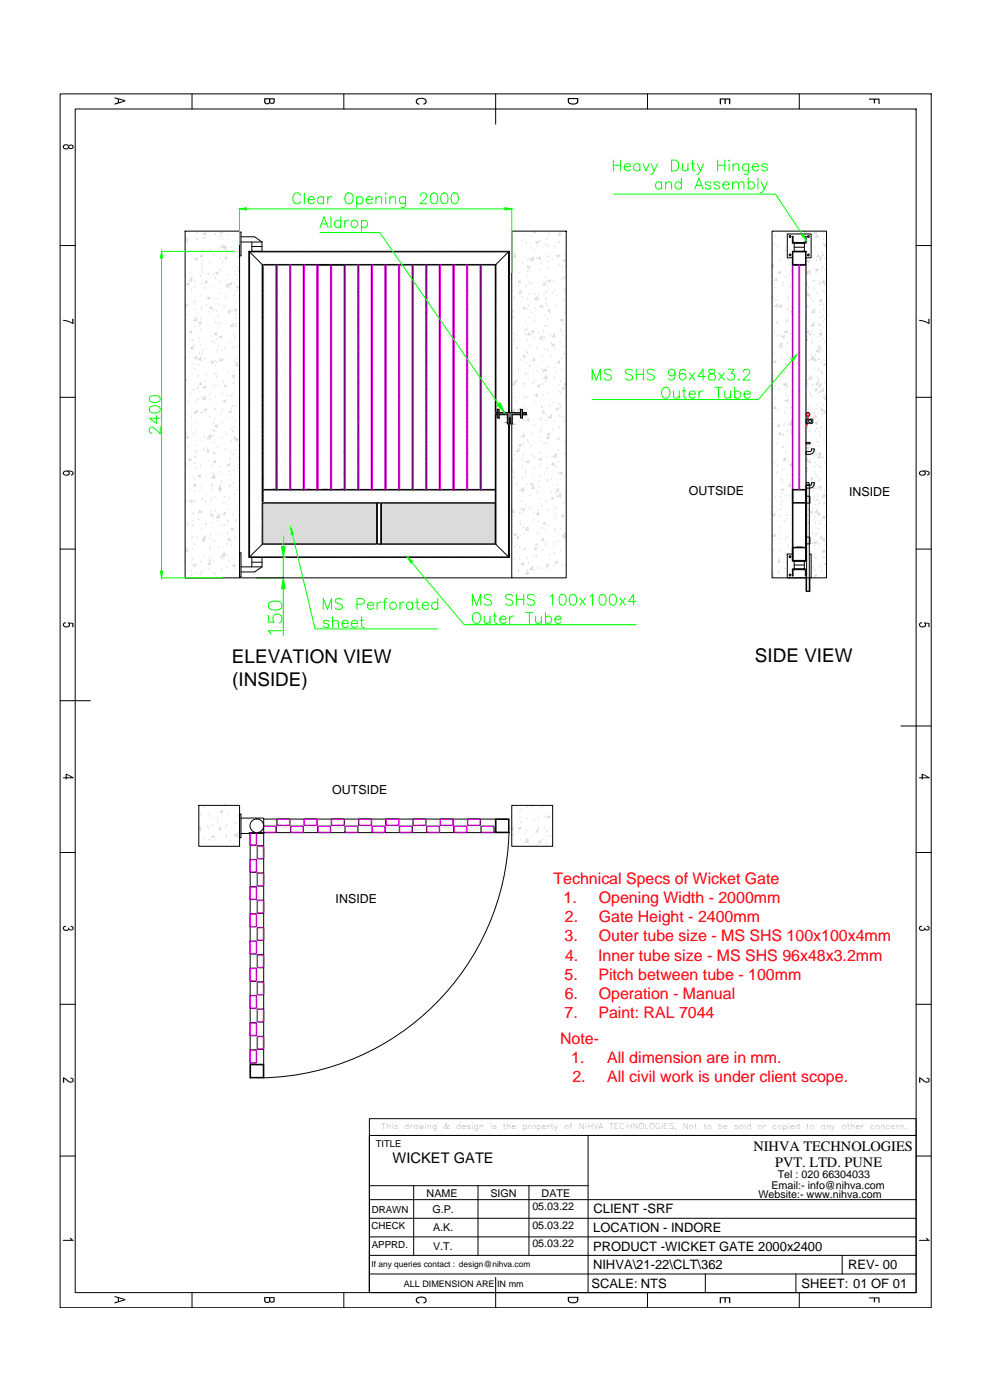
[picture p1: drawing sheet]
<svg xmlns="http://www.w3.org/2000/svg" width="297mm" height="420mm" viewBox="0 0 297 420" stroke-linecap="round" stroke-linejoin="round" font-family="sans-serif">
<defs><g id="words">
<g font-size="5.7">
<text x="69.6" y="198.9">ELEVATION VIEW</text>
<text x="226.5" y="198.7">SIDE VIEW</text>
<text x="69.7" y="205.8">(INSIDE)</text>
</g>
<g font-size="4.8" fill="#f00">
<text x="166.1" y="265.2">Technical Specs of Wicket Gate</text>
<text x="169.1" y="270.9">1.</text>
<text x="179.7" y="270.9">Opening Width - 2000mm</text>
<text x="169.5" y="276.7">2.</text>
<text x="179.7" y="276.7">Gate Height - 2400mm</text>
<text x="169.4" y="282.5">3.</text>
<text x="179.7" y="282.5">Outer tube size - MS SHS 100x100x4mm</text>
<text x="169.4" y="294">5.</text>
<text x="169.5" y="288.3">4.</text>
<text x="179.5" y="288.3">Inner tube size - MS SHS 96x48x3.2mm</text>
<text x="179.5" y="294">Pitch between tube - 100mm</text>
<text x="169.5" y="299.8">6.</text>
<text x="179.7" y="299.8">Operation - Manual</text>
<text x="169.4" y="305.5">7.</text>
<text x="179.5" y="305.5">Paint: RAL 7044</text>
<text x="168.1" y="313.3">Note-</text>
<text x="171.4" y="319">1.</text>
<text x="182.2" y="319">All dimension are in mm.</text>
<text x="171.7" y="324.7">2.</text>
<text x="182.2" y="324.7">All civil work is under client scope.</text>
</g>
<text font-size="4.4" x="117.8" y="349">WICKET GATE</text>
<g font-size="4.3">
<text x="226.1" y="345.3">NIHVA TECHNOLOGIES</text>
<text x="232.5" y="350.2">PVT. LTD. PUNE</text>
</g>
<g font-size="3.9">
<text x="178.1" y="364.2">CLIENT -SRF</text>
<text x="178" y="369.8">LOCATION - INDORE</text>
<text x="177.9" y="375.3">PRODUCT -WICKET GATE 2000x2400</text>
<text x="177.9" y="380.9">NIHVA\21-22\CLT\362</text>
<text x="254.5" y="380.9">REV- 00</text>
<text x="177.5" y="386.5">SCALE: NTS</text>
<text x="240.5" y="386.5">SHEET: 01 OF 01</text>
</g>
<g font-size="3.7">
<text x="206.7" y="148.4">OUTSIDE</text>
<text x="254.8" y="148.7">INSIDE</text>
<text x="99.7" y="238.4">OUTSIDE</text>
<text x="100.7" y="271">INSIDE</text>
</g>
<g font-size="3.2">
<text x="233.3" y="353.4">Tel : 020 66304033</text>
<text x="128" y="359.2">NAME</text>
<text x="147.2" y="359.2">SIGN</text>
<text x="162.5" y="359.2">DATE</text>
<text x="227.5" y="359.6">Website:- www.nihva.com</text>
<text x="231.4" y="356.7">Email:- info@nihva.com</text>
<text x="129.8" y="364">G.P.</text>
<text x="159.7" y="363.2">05.03.22</text>
<text x="129.9" y="369.6">A.K.</text>
<text x="159.7" y="368.8">05.03.22</text>
<text x="129.9" y="375.1">V.T.</text>
<text x="159.7" y="374.3">05.03.22</text>
</g>
<g font-size="2.9">
<text x="111.5" y="364.1">DRAWN</text>
<text x="111.4" y="369">CHECK</text>
<text x="111.5" y="374.5">APPRD.</text>
</g>
<text font-size="2.8" x="112.7" y="344.4">TITLE</text>
<text font-size="2.7" x="121.2" y="386.1">ALL DIMENSION ARE IN mm</text>
<text font-size="2.5" x="111.5" y="380.3">If any queries contact : design@nihva.com</text>
<g font-size="2.3">
<text x="114.5" y="338.9">This</text>
<text x="121.3" y="338.9">drawing</text>
<text x="133" y="338.9">&amp;</text>
<text x="136.9" y="338.9">design</text>
<text x="147" y="338.9">is</text>
<text x="150.9" y="338.9">the</text>
<text x="156.7" y="338.9">property</text>
<text x="169.3" y="338.9">of</text>
<text x="173.7" y="338.9">NIHVA</text>
<text x="182.8" y="338.9">TECHNOLOGIES.</text>
<text x="204.9" y="338.9">Not</text>
<text x="211.1" y="338.9">to</text>
<text x="215.4" y="338.9">be</text>
<text x="220.2" y="338.9">sold</text>
<text x="227.3" y="338.9">or</text>
<text x="231.7" y="338.9">copied</text>
<text x="241.9" y="338.9">to</text>
<text x="246.3" y="338.9">any</text>
<text x="252.5" y="338.9">other</text>
<text x="261.1" y="338.9">concern.</text>
</g>
</g></defs>
<!-- layer: 0 -->
<g fill="none" stroke="#000" stroke-width=".3">
<path d="M18 28.2h261.4v364.3h-261.4zM22.6 32.7h252.3v355.2h-252.3zM57.6 28.2v4.5M103.2 28.2v4.5M148.7 28.2v9.1M194.3 28.2v4.5M239.8 28.2v4.5M18 73.7h4.6M55.5 69.4h16.4v104h-16.4zM71.9 69.7h.4v7.1h-.4zM72.3 71.1h4.1l2.2 1.5M72.3 72.6h6.3"/>
<path d="M74.7 75.4v91.9h78v-91.9M74.7 75.4v91.9l4.1-4.1v-83.7M74.7 75.4h78M74.7 75.4l4.1 4.1M74.9 75.9v.3M74.9 76.3v.3M74.9 76.7v.2M74.9 77.1v.3M74.9 77.5v.3M74.9 77.9v.2M74.9 78.3v.2M74.9 78.6v.3"/>
<path d="M74.9 79v.3M74.9 79.4v.3M74.9 79.8v.3M75.2 75.6h-.3v.2M75.3 75.6h.3M75.6 72.6v2.8M75.6 74h3M75.7 75.6h.2M76.1 75.6h.2M76.5 75.6h.2M76.8 75.6h.3M77.3 75.6h.2"/>
<path d="M77.6 75.6h.3M78 75.6h.3M78.4 75.6h.3M78.6 72.6v2.8M78.7 79.6v.3M78.7 80v.2M78.8 75.6h.2M78.8 79.5v83.7h69.8M78.8 79.5h69.8M78.9 79.4l-.2 .1M79.2 75.6h.3M79.2 79.4h-.2v67.7"/>
<path d="M79.4 79.4h.2M79.6 75.6h.2M79.8 79.4h.2M80 75.6h.2M80.1 79.4h.3M80.3 75.6h.3M80.6 79.4h.2M80.7 75.6h.3M80.9 79.4h.3M81.1 75.6h.3M81.3 79.4h.3M81.5 75.6h.3"/>
<path d="M81.7 79.4h.3M81.9 75.6h.3M82.1 79.4h.3M82.3 75.6h.3M82.5 79.4h.3M82.7 75.6h.2M83.1 75.6h.2M83.1 79.4v67.7h.2M83.1 79.4h-.2v67.7M83.3 79.4h.2M83.5 75.6h.2M83.7 79.4h.2"/>
<path d="M83.9 75.6h.2M84 79.4h.3M84.2 75.6h.3M84.5 79.4h.2M84.6 75.6h.3M84.8 79.4h.3M85 75.6h.3M85.2 79.4h.3M85.4 75.6h.3M85.6 79.4h.3M85.8 75.6h.3M86 79.4h.2"/>
<path d="M86.2 75.6h.2M86.4 79.4h.3M86.6 75.6h.2M86.8 79.4h.2v67.7M87 75.6h.2M87.3 75.6h.3M87.4 79.4h-.2v67.7M87.5 79.4h.3M87.8 75.6h.2M87.9 79.4h.3M88.1 75.6h.3M88.3 79.4h.3"/>
<path d="M88.5 75.6h.3M88.7 79.4h.3M88.9 75.6h.3M89.1 79.4h.3M89.3 75.6h.2M89.5 79.4h.2M89.7 75.6h.3M89.9 79.4h.2M90.1 75.6h.2M90.3 79.4h.2M90.5 75.6h.2M90.7 79.4h.2"/>
<path d="M90.8 75.6h.3M91.2 75.6h.3M91.2 79.4v67.7h.3M91.3 79.4h-.2v67.7M91.4 79.4h.3M91.6 75.6h.3M91.8 79.4h.3M92 75.6h.3M92.2 79.4h.3M92.4 75.6h.3M92.6 79.4h.3M92.8 75.6h.2"/>
<path d="M93 79.4h.3M93.2 75.6h.2M93.4 79.4h.2M93.6 75.6h.3M93.8 79.4h.2M94 75.6h.2M94.1 79.4h.3M94.4 75.6h.2M94.5 79.4h.3M94.7 75.6h.3M95 79.4h.2v67.7M95.1 75.6h.3"/>
<path d="M95.5 75.6h.3M95.6 79.4h-.3v67.7M95.7 79.4h.3M95.9 75.6h.3M96.1 79.4h.3M96.3 75.6h.3M96.5 79.4h.2M96.7 75.6h.2M96.9 79.4h.3M97.1 75.6h.2M97.3 79.4h.2M97.5 75.6h.2"/>
<path d="M97.7 79.4h.2M97.8 75.6h.3M98 79.4h.3M98.3 75.6h.2M98.4 79.4h.3M98.6 75.6h.3M98.8 79.4h.3M99 75.6h.3M99.4 75.6h.3M99.4 79.4v67.7h.3M99.5 79.4h-.3v67.7h-.2M99.6 79.4h.3"/>
<path d="M99.8 75.6h.3M100 79.4h.2M100.2 75.6h.3M100.4 79.4h.2M100.6 75.6h.2M100.8 79.4h.2M101 75.6h.2M101.2 79.4h.2M101.3 75.6h.3M101.6 79.4h.2M101.7 75.6h.3M101.9 79.4h.3"/>
<path d="M102.2 75.6h.2M102.3 79.4h.3M102.5 75.6h.3M102.7 79.4h.3M102.9 75.6h.3M103.1 79.4h.3l-.1 67.7M103.3 75.6h.2M103.7 75.6h.2M103.8 79.4h-.3v67.7h-.2M103.9 79.4h.2M104.1 75.6h.3M104.3 79.4h.2"/>
<path d="M104.5 75.6h.2M104.6 79.4h.3M104.9 75.6h.2M105 79.4h.3M105.2 75.6h.3M105.5 79.4h.2M105.6 75.6h.3M105.8 79.4h.3M106 75.6h.3M106.2 79.4h.3M106.4 75.6h.3M106.6 79.4h.2"/>
<path d="M106.8 75.6h.3M107 79.4h.3M107.2 75.6h.2M107.6 75.6h.2M107.6 79.4v67.7h.2M107.7 79.4h-.3v67.7h-.2M107.8 79.4h.2M108 75.6h.2M108.2 79.4h.2M108.4 75.6h.2M108.5 79.4h.3M108.8 75.6h.2"/>
<path d="M108.9 79.4h.3M109.1 75.6h.3M109.3 79.4h.3M109.5 75.6h.3M109.7 79.4h.3M109.9 75.6h.3M110.1 79.4h.3M110.3 75.6h.3M110.5 79.4h.2M110.7 75.6h.3M110.9 79.4h.2M111.1 75.6h.2"/>
<path d="M111.3 79.4h.2v67.7M111.5 75.6h.2M111.6 79.4v67.7M111.7 79.4h.2M111.8 75.6h.3M112.1 79.4h.2M112.2 75.6h.3M112.4 79.4h.3M112.6 75.6h.3M112.8 79.4h.3M113 75.6h.3M113.2 79.4h.3"/>
<path d="M113.4 75.6h.3M113.6 79.4h.3M113.8 75.6h.2M114 79.4h.3M114.2 75.6h.3M114.4 79.4h.2M114.6 75.6h.3M114.8 79.4h.2M115 75.6h.2M115.1 79.4h.3M115.4 75.6h.2M115.7 75.6h.3"/>
<path d="M115.7 79.4v67.7h.3M115.8 79.4h-.2v67.7h-.2M116 79.4h.2M116.1 75.6h.3M116.3 79.4h.3M116.5 75.6h.3M116.7 79.4h.3M116.9 75.6h.3M117.1 79.4h.2M117.3 75.6h.3M117.5 79.4h.3M117.7 75.6h.2"/>
<path d="M117.9 79.4h.3M118.1 75.6h.2M118.3 79.4h.2M118.4 75.6h.3M118.7 79.4h.2M118.9 75.6h.2M119 79.4h.3M119.3 75.6h.2M119.4 79.4h.3M119.6 75.6h.3M119.7 79.4l-.1 67.7h.3M119.8 79.4v67.7"/>
<path d="M119.8 79.4h.3M120 75.6h.3M120.2 79.4h.3M120.4 75.6h.3M120.6 79.4h.3M120.8 75.6h.3M121 79.4h.2M121.2 75.6h.3M121.4 79.4h.2M121.6 75.6h.2M121.8 79.4h.2M122 75.6h.2"/>
<path d="M122.2 79.4h.2M122.3 75.6h.3M122.6 79.4h.2M122.8 75.6h.2M122.9 79.4h.3M123.1 75.6h.3M123.3 79.4h.3M123.5 75.6h.3M123.9 75.6h.3M123.9 79.4v67.7h.3M124 79.4h-.3v67.7h-.2M124.1 79.4h.3"/>
<path d="M124.3 75.6h.2M124.5 79.4h.3M124.7 75.6h.3M124.9 79.4h.2M125.1 75.6h.2M125.3 79.4h.2M125.5 75.6h.2M125.6 79.4h.3M125.9 75.6h.2M126.1 79.4h.2M126.2 75.6h.3M126.4 79.4h.3"/>
<path d="M126.6 75.6h.3M126.8 79.4h.3M127 75.6h.3M127.2 79.4h.3M127.4 75.6h.3M127.6 79.4h.3M127.8 75.6h.3M127.8 79.4v67.7h.3M128 79.4v67.7M128 79.4h.3M128.2 75.6h.2M128.4 79.4h.3"/>
<path d="M128.6 75.6h.2M128.8 79.4h.2M129 75.6h.2M129.2 79.4h.2M129.4 75.6h.2M129.5 79.4h.3M129.8 75.6h.2M130 79.4h.2M130.1 75.6h.3M130.3 79.4h.3M130.5 75.6h.3M130.7 79.4h.3"/>
<path d="M130.9 75.6h.3M131.1 79.4h.3M131.3 75.6h.3M131.5 79.4h.2M131.7 75.6h.3M131.9 79.4h.3M131.9 79.4l.1 67.7h-.3M132.1 75.6h.2M132.1 79.4v67.7h.2M132.3 79.4h.2M132.5 75.6h.2M132.7 79.4h.2"/>
<path d="M132.8 75.6h.3M133.1 79.4h.2M133.3 75.6h.2M133.4 79.4h.3M133.6 75.6h.3M133.8 79.4h.3M134 75.6h.3M134.2 79.4h.3M134.4 75.6h.3M134.6 79.4h.3M134.8 75.6h.2M135 79.4h.3"/>
<path d="M135.2 75.6h.3M135.4 79.4h.2M135.6 75.6h.2M135.8 79.4h.2v67.7h.2M136 75.6h.2M136.1 79.4v67.7M136.2 79.4h.2M136.4 75.6h.2M136.6 79.4h.2M136.7 75.6h.3M136.9 79.4h.3M137.1 75.6h.3"/>
<path d="M137.3 79.4h.3M137.5 75.6h.3M137.7 79.4h.3M137.9 75.6h.3M138.1 79.4h.3M138.3 75.6h.3M138.5 79.4h.3M138.7 75.6h.2M138.9 79.4h.2M139.1 75.6h.3M139.3 79.4h.2M139.5 75.6h.2"/>
<path d="M139.7 79.4h.2M139.9 75.6h.2M140 79.4h.3M140.1 79.4v67.7h-.2M140.3 75.6h.2M140.3 79.4v67.7h.2M140.5 79.4h.2M140.6 75.6h.3M140.8 79.4h.3M141 75.6h.3M141.2 79.4h.3M141.4 75.6h.3"/>
<path d="M141.6 79.4h.3M141.8 75.6h.3M142 79.4h.2M142.2 75.6h.3M142.4 79.4h.3M142.6 75.6h.2M142.8 79.4h.2M143 75.6h.2M143.2 79.4h.2M143.3 75.6h.3M143.6 79.4h.2M143.8 75.6h.2"/>
<path d="M143.9 79.4h.3l-.1 67.7h.3M144.1 75.6h.3M144.5 75.6h.3M144.6 79.4h-.3v67.7M144.7 79.4h.3M144.9 75.6h.3M145.1 79.4h.3M145.3 75.6h.3M145.5 79.4h.3M145.7 75.6h.3M145.9 79.4h.2M146.1 75.6h.2"/>
<path d="M146.3 79.4h.3M146.5 75.6h.2M146.7 79.4h.2M146.9 75.6h.2M147.1 79.4h.2M147.2 75.6h.3M147.4 79.4h.3M147.7 75.6h.2M147.8 79.4h.3M148 75.6h.3M148.2 79.4h.3M148.4 75.6h.3"/>
<path d="M148.6 79.4l.2 .1M148.6 79.5v83.7M148.8 75.6h.3M148.8 79.6v.3M148.8 80v.2M149.2 75.6h.2M149.6 75.6h.3M150 75.6h.2M150.4 75.6h.2M150.7 75.6h.3M151.1 75.6h.3M151.5 75.6h.3"/>
<path d="M151.9 75.6h.3M152.3 75.6h.3v.2M152.6 75.9v.3M152.6 76.3v.3M152.6 76.7v.2M152.6 77.1v.3M152.6 77.5v.3M152.6 77.9v.2M152.6 78.3v.2M152.6 78.6v.3M152.6 79v.3M152.6 79.4v.3"/>
<path d="M152.6 79.8v.3M152.7 75.4v91.9l-4.1-4.1M152.7 75.4l-4.1 4.1M153.5 69.4h16.4v104h-16.4zM237.7 79.5h4.2v88.8h-4.2zM237.7 75.4h4.2v4.1h-4.2zM237.7 77.4h-1.5v-7.2h7.2v7.2h-1.5M237.9 79.1v.3h.3M237.9 76v.2M237.9 76.4v.2M237.9 76.8v.2M237.9 77.2v.2"/>
<path d="M237.9 77.5v.3M237.9 77.9v.3M237.9 78.3v.3M237.9 78.7v.3M238.2 75.6h-.3v.2M238.2 72.8l-.2-.3v-1.6h-.3v2.1h4.2v-2.1h-.3l-.1 1.8-3.3 .1M238.3 73h3v2.4h-3zM238.3 75.6h.3M238.3 79.4h.3M238.3 74.2h3M238.7 75.6h.3M238.7 79.4h.3"/>
<path d="M239.1 75.6h.3M239.1 79.4h.3M239.5 75.6h.2M239.5 79.4h.2M239.8 79.5v67.4M239.9 75.6h.2M239.9 79.4h.2M240.2 75.6h.3M240.2 79.4h.3M240.7 75.6h.2M240.7 79.4h.2M241 75.6h.3"/>
<path d="M241 79.4h.3M241.4 75.6h.3v.2M241.7 79.1v.3h-.3M241.7 76v.2M241.7 76.4v.2M241.7 76.8v.2M241.7 77.2v.2M241.7 77.5v.3M241.7 77.9v.3M241.7 78.3v.3M241.7 78.7v.3M274.9 73.7h4.5"/>
<path d="M74.9 80.2v.3M74.9 80.6v.2M74.9 81v.2M74.9 81.4v.2M74.9 81.8v.2M74.9 82.2v.2M74.9 82.5v.3M74.9 82.9v.3M74.9 83.3v.3M74.9 83.7v.3M74.9 84.1v.3M74.9 84.5v.2"/>
<path d="M74.9 84.9v.2M74.9 85.2v.3M74.9 85.7v.2M74.9 86v.3M74.9 86.4v.3M74.9 86.8v.3M74.9 87.2v.2M74.9 87.6v.3M74.9 88v.3M74.9 88.4v.2M74.9 88.8v.2M74.9 89.1v.3"/>
<path d="M74.9 89.5v.3M74.9 89.9v.3M74.9 90.3v.3M74.9 90.7v.3M74.9 91.1v.2M74.9 91.5v.3M74.9 91.9v.2M74.9 92.3v.2M74.9 92.7v.2M74.9 93v.3M74.9 93.4v.3M74.9 93.8v.3"/>
<path d="M74.9 94.2v.3M74.9 94.6v.3M74.9 95v.2M74.9 95.4v.2M74.9 95.7v.3M74.9 96.2v.2M74.9 96.5v.3M74.9 96.9v.3M74.9 97.3v.3M74.9 97.7v.3M74.9 98.1v.3M74.9 98.5v.2"/>
<path d="M74.9 98.9v.2M74.9 99.3v.2M74.9 99.6v.3M78.7 80.4v.3M78.7 80.8v.3M78.7 81.2v.2M78.7 81.6v.2M78.7 81.9v.3M78.7 82.3v.3M78.7 82.7v.3M78.7 83.1v.3M78.7 83.5v.3"/>
<path d="M78.7 83.9v.2M78.7 84.3v.3M78.7 84.7v.2M78.7 85.1v.2M78.7 85.5v.2M78.7 85.8v.3M78.7 86.2v.3M78.7 86.6v.3M78.7 87v.3M78.7 87.4v.3M78.7 87.8v.2M78.7 88.2v.2"/>
<path d="M78.7 88.5v.3M78.7 89v.2M78.7 89.4v.2M78.7 89.7v.3M78.7 90.1v.3M78.7 90.5v.3M78.7 90.9v.3M78.7 91.3v.3M78.7 91.7v.2M78.7 92.1v.2M78.7 92.4v.3M78.7 92.9v.2"/>
<path d="M78.7 93.2v.3M78.7 93.6v.3M78.7 94v.3M78.7 94.4v.2M78.7 94.8v.3M78.7 95.2v.2M78.7 95.6v.2M78.7 96v.2M78.7 96.3v.3M78.7 96.7v.3M78.7 97.1v.3M78.7 97.5v.3"/>
<path d="M78.7 97.9v.3M78.7 98.3v.2M78.7 98.7v.2M78.7 99.1v.2M78.7 99.5v.2M78.7 99.9v.2M148.8 80.4v.3M148.8 80.8v.3M148.8 81.2v.2M148.8 81.6v.2M148.8 81.9v.3M148.8 82.3v.3"/>
<path d="M148.8 82.7v.3M148.8 83.1v.3M148.8 83.5v.3M148.8 83.9v.2M148.8 84.3v.3M148.8 84.7v.2M148.8 85.1v.2M148.8 85.5v.2M148.8 85.8v.3M148.8 86.2v.3M148.8 86.6v.3M148.8 87v.3"/>
<path d="M148.8 87.4v.3M148.8 87.8v.2M148.8 88.2v.2M148.8 88.5v.3M148.8 89v.2M148.8 89.4v.2M148.8 89.7v.3M148.8 90.1v.3M148.8 90.5v.3M148.8 90.9v.3M148.8 91.3v.3M148.8 91.7v.2"/>
<path d="M148.8 92.1v.2M148.8 92.4v.3M148.8 92.9v.2M148.8 93.2v.3M148.8 93.6v.3M148.8 94v.3M148.8 94.4v.2M148.8 94.8v.3M148.8 95.2v.2M148.8 95.6v.2M148.8 96v.2M148.8 96.3v.3"/>
<path d="M148.8 96.7v.3M148.8 97.1v.3M148.8 97.5v.3M148.8 97.9v.3M148.8 98.3v.2M148.8 98.7v.2M148.8 99.1v.2M148.8 99.5v.2M148.8 99.9v.2M152.6 80.2v.3M152.6 80.6v.2M152.6 81v.2"/>
<path d="M152.6 81.4v.2M152.6 81.8v.2M152.6 82.2v.2M152.6 82.5v.3M152.6 82.9v.3M152.6 83.3v.3M152.6 83.7v.3M152.6 84.1v.3M152.6 84.5v.2M152.6 84.9v.2M152.6 85.2v.3M152.6 85.7v.2"/>
<path d="M152.6 86v.3M152.6 86.4v.3M152.6 86.8v.3M152.6 87.2v.2M152.6 87.6v.3M152.6 88v.3M152.6 88.4v.2M152.6 88.8v.2M152.6 89.1v.3M152.6 89.5v.3M152.6 89.9v.3M152.6 90.3v.3"/>
<path d="M152.6 90.7v.3M152.6 91.1v.2M152.6 91.5v.3M152.6 91.9v.2M152.6 92.3v.2M152.6 92.7v.2M152.6 93v.3M152.6 93.4v.3M152.6 93.8v.3M152.6 94.2v.3M152.6 94.6v.3M152.6 95v.2"/>
<path d="M152.6 95.4v.2M152.6 95.7v.3M152.6 96.2v.2M152.6 96.5v.3M152.6 96.9v.3M152.6 97.3v.3M152.6 97.7v.3M152.6 98.1v.3M152.6 98.5v.2M152.6 98.9v.2M152.6 99.3v.2M152.6 99.6v.3"/>
<path d="M18 119.2h4.6M74.9 100.1v.2M74.9 100.4v.3M74.9 100.8v.3M74.9 101.2v.3M74.9 101.6v.2M74.9 102v.3M74.9 102.4v.2M74.9 102.8v.2M74.9 103.2v.2M74.9 103.5v.3M74.9 103.9v.3"/>
<path d="M74.9 104.3v.3M74.9 104.7v.3M74.9 105.1v.3M74.9 105.5v.2M74.9 105.9v.2M74.9 106.3v.2M74.9 106.7v.2M74.9 107v.3M74.9 107.4v.3M74.9 107.8v.3M74.9 108.2v.3M74.9 108.6v.3"/>
<path d="M74.9 109v.2M74.9 109.4v.2M74.9 109.8v.2M74.9 110.1v.3M74.9 110.6v.2M74.9 110.9v.3M74.9 111.3v.3M74.9 111.7v.3M74.9 112.1v.2M74.9 112.5v.3M74.9 112.9v.2M74.9 113.3v.2"/>
<path d="M74.9 113.7v.2M74.9 114v.3M74.9 114.4v.3M74.9 114.8v.3M74.9 115.2v.3M74.9 115.6v.3M74.9 116v.2M74.9 116.4v.3M74.9 116.8v.2M74.9 117.2v.2M74.9 117.5v.3M74.9 117.9v.3"/>
<path d="M74.9 118.3v.3M74.9 118.7v.3M74.9 119.1v.3M74.9 119.5v.2M74.9 119.9v.2M78.7 100.2v.3M78.7 100.6v.3M78.7 101v.3M78.7 101.4v.3M78.7 101.8v.3M78.7 102.2v.2M78.7 102.6v.2"/>
<path d="M78.7 102.9v.3M78.7 103.4v.2M78.7 103.7v.3M78.7 104.1v.3M78.7 104.5v.3M78.7 104.9v.2M78.7 105.3v.3M78.7 105.7v.2M78.7 106.1v.2M78.7 106.5v.2M78.7 106.8v.3M78.7 107.2v.3"/>
<path d="M78.7 107.6v.3M78.7 108v.3M78.7 108.4v.3M78.7 108.8v.2M78.7 109.2v.3M78.7 109.6v.2M78.7 110v.2M78.7 110.3v.3M78.7 110.7v.3M78.7 111.1v.3M78.7 111.5v.3M78.7 111.9v.3"/>
<path d="M78.7 112.3v.3M78.7 112.7v.2M78.7 113.1v.2M78.7 113.4v.3M78.7 113.9v.2M78.7 114.2v.3M78.7 114.6v.3M78.7 115v.3M78.7 115.4v.3M78.7 115.8v.3M78.7 116.2v.2M78.7 116.6v.2"/>
<path d="M78.7 117v.2M78.7 117.3v.3M78.7 117.8v.2M78.7 118.1v.3M78.7 118.5v.3M78.7 118.9v.3M78.7 119.3v.2M78.7 119.7v.3M148.8 100.2v.3M148.8 100.6v.3M148.8 101v.3M148.8 101.4v.3"/>
<path d="M148.8 101.8v.3M148.8 102.2v.2M148.8 102.6v.2M148.8 102.9v.3M148.8 103.4v.2M148.8 103.7v.3M148.8 104.1v.3M148.8 104.5v.3M148.8 104.9v.2M148.8 105.3v.3M148.8 105.7v.2M148.8 106.1v.2"/>
<path d="M148.8 106.5v.2M148.8 106.8v.3M148.8 107.2v.3M148.8 107.6v.3M148.8 108v.3M148.8 108.4v.3M148.8 108.8v.2M148.8 109.2v.3M148.8 109.6v.2M148.8 110v.2M148.8 110.3v.3M148.8 110.7v.3"/>
<path d="M148.8 111.1v.3M148.8 111.5v.3M148.8 111.9v.3M148.8 112.3v.3M148.8 112.7v.2M148.8 113.1v.2M148.8 113.4v.3M148.8 113.9v.2M148.8 114.2v.3M148.8 114.6v.3M148.8 115v.3M148.8 115.4v.3"/>
<path d="M148.8 115.8v.3M148.8 116.2v.2M148.8 116.6v.2M148.8 117v.2M148.8 117.3v.3M148.8 117.8v.2M148.8 118.1v.3M148.8 118.5v.3M148.8 118.9v.3M148.8 119.3v.2M148.8 119.7v.3M152.6 100.1v.2"/>
<path d="M152.6 100.4v.3M152.6 100.8v.3M152.6 101.2v.3M152.6 101.6v.2M152.6 102v.3M152.6 102.4v.2M152.6 102.8v.2M152.6 103.2v.2M152.6 103.5v.3M152.6 103.9v.3M152.6 104.3v.3M152.6 104.7v.3"/>
<path d="M152.6 105.1v.3M152.6 105.5v.2M152.6 105.9v.2M152.6 106.3v.2M152.6 106.7v.2M152.6 107v.3M152.6 107.4v.3M152.6 107.8v.3M152.6 108.2v.3M152.6 108.6v.3M152.6 109v.2M152.6 109.4v.2"/>
<path d="M152.6 109.8v.2M152.6 110.1v.3M152.6 110.6v.2M152.6 110.9v.3M152.6 111.3v.3M152.6 111.7v.3M152.6 112.1v.2M152.6 112.5v.3M152.6 112.9v.2M152.6 113.3v.2M152.6 113.7v.2M152.6 114v.3"/>
<path d="M152.6 114.4v.3M152.6 114.8v.3M152.6 115.2v.3M152.6 115.6v.3M152.6 116v.2M152.6 116.4v.3M152.6 116.8v.2M152.6 117.2v.2M152.6 117.5v.3M152.6 117.9v.3M152.6 118.3v.3M152.6 118.7v.3"/>
<path d="M152.6 119.1v.3M152.6 119.5v.2M152.6 119.9v.2M274.9 119.2h4.5M74.9 120.3v.2M74.9 120.6v.3M74.9 121.1v.2M74.9 121.4v.3M74.9 121.8v.3M74.9 122.2v.3M74.9 122.6v.3M74.9 123v.3"/>
<path d="M74.9 123.4v.2M74.9 123.8v.2M74.9 124.1v.3M74.9 124.5v.3M74.9 125v.2M74.9 125.3v.3M74.9 125.7v.3M74.9 126.1v.3M74.9 126.5v.2M74.9 126.9v.3M74.9 127.3v.2M74.9 127.7v.2"/>
<path d="M74.9 128v.3M74.9 128.4v.3M74.9 128.8v.3M74.9 129.2v.3M74.9 129.6v.3M74.9 130v.2M74.9 130.4v.2M74.9 130.8v.2M74.9 131.2v.2M74.9 131.6v.2M74.9 131.9v.3M74.9 132.3v.3"/>
<path d="M74.9 132.7v.3M74.9 133.1v.3M74.9 133.5v.3M74.9 133.9v.2M74.9 134.3v.2M74.9 134.6v.3M74.9 135v.3M74.9 135.5v.2M74.9 135.8v.3M74.9 136.2v.3M74.9 136.6v.2M74.9 137v.2"/>
<path d="M74.9 137.4v.3M74.9 137.8v.2M74.9 138.2v.2M74.9 138.5v.3M74.9 138.9v.3M74.9 139.3v.3M74.9 139.7v.3M78.7 120.1v.2M78.7 120.5v.2M78.7 120.8v.3M78.7 121.2v.3M78.7 121.6v.3"/>
<path d="M78.7 122v.3M78.7 122.4v.3M78.7 122.8v.2M78.7 123.2v.2M78.7 123.6v.2M78.7 124v.2M78.7 124.4v.2M78.7 124.7v.3M78.7 125.1v.3M78.7 125.5v.3M78.7 125.9v.3M78.7 126.3v.3"/>
<path d="M78.7 126.7v.2M78.7 127.1v.2M78.7 127.5v.2M78.7 127.8v.3M78.7 128.3v.2M78.7 128.6v.3M78.7 129v.3M78.7 129.4v.3M78.7 129.8v.2M78.7 130.2v.3M78.7 130.6v.2M78.7 131v.2"/>
<path d="M78.7 131.3v.3M78.7 131.7v.3M78.7 132.1v.3M78.7 132.5v.3M78.7 132.9v.3M78.7 133.3v.2M78.7 133.7v.2M78.7 134.1v.3M78.7 134.5v.2M78.7 134.9v.2M78.7 135.2v.3M78.7 135.6v.3"/>
<path d="M78.7 136v.3M78.7 136.4v.3M78.7 136.8v.3M78.7 137.2v.2M78.7 137.6v.2M78.7 138v.2M78.7 138.4v.2M78.7 138.8v.2M78.7 139.1v.3M78.7 139.5v.3M78.7 139.9v.3M148.8 120.1v.2"/>
<path d="M148.8 120.5v.2M148.8 120.8v.3M148.8 121.2v.3M148.8 121.6v.3M148.8 122v.3M148.8 122.4v.3M148.8 122.8v.2M148.8 123.2v.2M148.8 123.6v1M148.8 124.7v.3M148.8 125.1v.3M148.8 125.5v.3"/>
<path d="M148.8 125.9v.3M148.8 126.3v.3M148.8 126.7v.2M148.8 127.1v.2M148.8 127.5v.2M148.8 127.8v.3M148.8 128.3v.2M148.8 128.6v.3M148.8 129v.3M148.8 129.4v.3M148.8 129.8v.2M148.8 130.2v.3"/>
<path d="M148.8 130.6v.2M148.8 131v.2M148.8 131.3v.3M148.8 131.7v.3M148.8 132.1v.3M148.8 132.5v.3M148.8 132.9v.3M148.8 133.3v.2M148.8 133.7v.2M148.8 134.1v.3M148.8 134.5v.2M148.8 134.9v.2"/>
<path d="M148.8 135.2v.3M148.8 135.6v.3M148.8 136v.3M148.8 136.4v.3M148.8 136.8v.3M148.8 137.2v.2M148.8 137.6v.2M148.8 138v.2M148.8 138.4v.2M148.8 138.8v.2M148.8 139.1v.3M148.8 139.5v.3"/>
<path d="M148.8 139.9v.3M148.8 124.4h.4M148.8 123.9h.4M149.2 122.8h.5v2.6h-.5zM149.7 124.4h2.5v2.8h1.5v-2.8h2.5M149.7 123.9h6.5M152.6 120.3v.2M152.6 120.6v.3M152.6 121.1v.2M152.6 121.4v.3M152.6 121.8v.3M152.6 122.2v.3"/>
<path d="M152.6 122.6v.3M152.6 123v.3M152.6 123.4v.2M152.6 123.8v.2M152.6 124.1v.3M152.6 124.5v.3M152.6 125v.2M152.6 125.3v.3M152.6 125.7v.3M152.6 126.1v.3M152.6 126.5v.2M152.6 126.9v.3"/>
<path d="M152.6 127.3v.2M152.6 127.7v.2M152.6 128v.3M152.6 128.4v.3M152.6 128.8v.3M152.6 129.2v.3M152.6 129.6v.3M152.6 130v.2M152.6 130.4v.2M152.6 130.8v.2M152.6 131.2v.2M152.6 131.6v.2"/>
<path d="M152.6 131.9v.3M152.6 132.3v.3M152.6 132.7v.3M152.6 133.1v.3M152.6 133.5v.3M152.6 133.9v.2M152.6 134.3v.2M152.6 134.6v.3M152.6 135v.3M152.6 135.5v.2M152.6 135.8v.3M152.6 136.2v.3"/>
<path d="M152.6 136.6v.2M152.6 137v.2M152.6 137.4v.3M152.6 137.8v.2M152.6 138.2v.2M152.6 138.5v.3M152.6 138.9v.3M152.6 139.3v.3M152.6 139.7v.3M152.8 125.4h.3v1.5h-.3zM156.2 122.9h.6v2.5h-.6zM157.9 123.9h-1.1h1.1v.5h-1.1h1.1"/>
<path d="M241.9 132.8h1.2v.4h-1.2zM241.9 125.8h1.8l.2 .2v.9l-.2 .1h-1.8zM243.1 135.5h-1.2v.8h1.2M244.3 135.1a1.21 1.21 0 0 1-1.2 1.2M244.3 135.1v-.4h-.8l-.1 .6-.3 .2M74.9 140.1v.3M74.9 140.5v.2M74.9 140.9v.2M74.9 141.3v.2M74.9 141.7v.2M74.9 142.1v.2M74.9 142.4v.3"/>
<path d="M74.9 142.8v.3M74.9 143.2v.3M74.9 143.6v.3M74.9 144v.3M74.9 144.4v.2M74.9 144.8v.2M74.9 145.1v.3M74.9 145.5v.3M74.9 146v.2M74.9 146.3v.3M74.9 146.7v.3M74.9 147.1v.2"/>
<path d="M74.9 147.5v.3M74.9 147.9v.3M74.9 148.3v.2M74.9 148.7v.2M74.9 149v.3M74.9 149.4v.3M74.9 149.8v.3M74.9 150.2v.3M74.9 150.6v.3M74.9 151v.2M74.9 151.4v.2M74.9 151.8v.2"/>
<path d="M74.9 152.2v.2M74.9 152.6v.2M74.9 152.9v.3M74.9 153.3v.3M74.9 153.7v.3M74.9 154.1v.3M74.9 154.5v.3M74.9 154.9v.2M74.9 155.3v.2M74.9 155.6v.3M74.9 156.1v.2M74.9 156.4v.3"/>
<path d="M74.9 156.8v.3M74.9 157.2v.3M74.9 157.6v.2M74.9 158v.3M74.9 158.4v.3M74.9 158.8v.2M74.9 159.2v.2M74.9 159.5v.3M74.9 159.9v.3M78.7 140.3v.3M78.7 140.7v.3M78.7 141.1v.2"/>
<path d="M78.7 141.5v.2M78.7 141.8v.3M78.7 142.2v.3M78.7 142.6v.3M78.7 143v.3M78.7 143.4v.3M78.7 143.8v.2M78.7 144.2v.2M78.7 144.6v.3M78.7 145v.2M78.7 145.4v.2M78.7 145.7v.3"/>
<path d="M78.7 146.1v.3M78.7 146.5v.3M78.7 146.9v.3M78.7 147.3v.3M78.7 147.7v.2M78.7 148.1v.2M78.7 148.4v.3M78.7 148.9v.2M78.7 149.3v.2M78.7 149.6v.3M78.7 150v.3M78.7 150.4v.3"/>
<path d="M78.7 150.8v.3M78.7 151.2v.3M78.7 151.6v.2M78.7 152v.2M78.7 152.3v.3M78.7 152.7v.3M78.7 153.1v.3M78.7 153.5v.3M78.7 153.9v.3M78.7 154.3v.2M78.7 154.7v.3M78.7 155.1v.2"/>
<path d="M78.7 155.5v.2M78.7 155.9v.2M78.7 156.2v.3M78.7 156.6v.3M78.7 157v.3M78.7 157.4v.3M78.7 157.8v.3M78.7 158.2v.2M78.7 158.6v.2M78.7 158.9v.3M78.7 159.4v.2M78.7 159.8v.2"/>
<path d="M78.8 150.6v.2h.2M78.8 151h34.3v12.2h-34.3zM79 147.1h-.2v.2M79.2 150.8h.3M79.2 147.1h.3M79.6 150.8h.2M79.6 147.1h.2M80 150.8h.2M80 147.1h.2M80.3 150.8h.3M80.3 147.1h.3M80.7 150.8h.3"/>
<path d="M80.7 147.1h.3M81.1 150.8h.3M81.1 147.1h.3M81.5 150.8h.3M81.5 147.1h.3M81.6 146.9h1.3M81.9 150.8h.3M81.9 147.1h.3M82.3 150.8h.3M82.3 147.1h.3M82.7 150.8h.2M82.7 147.1h.2"/>
<path d="M83.1 150.8h.2M83.5 150.8h.2M83.5 147.1h.2M83.9 150.8h.2M83.9 147.1h.2M84.2 150.8h.3M84.2 147.1h.3M84.6 150.8h.3M84.6 147.1h.3M85 150.8h.3M85 147.1h.3M85.4 150.8h.3"/>
<path d="M85.4 147.1h.3M85.8 150.8h.3M85.8 147.1h.3M86.2 150.8h.2M86.2 147.1h.2M86.6 150.8h.2M86.6 147.1h.2M86.7 146.9h1.3M87 150.8h.2M87 147.1h.2M87.3 150.8h.3M87.3 147.1h.3"/>
<path d="M87.8 150.8h.2M87.8 147.1h.2M88.1 150.8h.3M88.1 147.1h.3M88.5 150.8h.3M88.5 147.1h.3M88.9 150.8h.3M88.9 147.1h.3M89.3 150.8h.2M89.3 147.1h.2M89.7 150.8h.3M89.7 147.1h.3"/>
<path d="M90.1 150.8h.2M90.1 147.1h.2M90.5 150.8h.2M90.5 147.1h.2M90.8 150.8h.3M90.8 147.1h.3M91.2 150.8h.3M91.6 150.8h.3M91.6 147.1h.3M91.8 146.9h1.3M92 150.8h.3M92 147.1h.3"/>
<path d="M92.4 150.8h.3M92.4 147.1h.3M92.8 150.8h.2M92.8 147.1h.2M93.2 150.8h.2M93.2 147.1h.2M93.6 150.8h.3M93.6 147.1h.3M94 150.8h.2M94 147.1h.2M94.4 150.8h.2M94.4 147.1h.2"/>
<path d="M94.7 150.8h.3M94.7 147.1h.3M95.1 150.8h.3M95.1 147.1h.3M95.5 150.8h.3M95.5 147.1h.3M95.9 150.8h.3M95.9 147.1h.3M96.3 150.8h.3M96.3 147.1h.3M96.7 150.8h.2M96.7 147.1h.2"/>
<path d="M96.9 146.9h1.4M97.1 150.8h.2M97.1 147.1h.2M97.5 150.8h.2M97.5 147.1h.2M97.8 150.8h.3M97.8 147.1h.3M98.3 150.8h.2M98.3 147.1h.2M98.6 150.8h.3M98.6 147.1h.3M99 150.8h.3"/>
<path d="M99.4 150.8h.3M99.8 150.8h.3M99.8 147.1h.3M100.2 150.8h.3M100.2 147.1h.3M100.6 150.8h.2M100.6 147.1h.2M101 150.8h.2M101 147.1h.2M101.3 150.8h.3M101.3 147.1h.3M101.6 151h1.3"/>
<path d="M101.7 150.8h.3M101.7 147.1h.3M102 146.9h1.3M102.2 150.8h.2M102.2 147.1h.2M102.5 150.8h.3M102.5 147.1h.3M102.9 150.8h.3M102.9 147.1h.3M103.3 150.8h.2M103.7 150.8h.2M103.7 147.1h.2"/>
<path d="M104.1 150.8h.3M104.1 147.1h.3M104.5 150.8h.2M104.5 147.1h.2M104.9 150.8h.2M104.9 147.1h.2M105.2 150.8h.3M105.2 147.1h.3M105.6 150.8h.3M105.6 147.1h.3M106 150.8h.3M106 147.1h.3"/>
<path d="M106.4 150.8h.3M106.4 147.1h.3M106.8 150.8h.3M106.8 147.1h.3M107.2 150.8h.2M107.6 150.8h.2M108 150.8h.2M108 147.1h.2M108.4 150.8h.2M108.4 147.1h.2M108.8 150.8h.2M108.8 147.1h.2"/>
<path d="M109.1 150.8h.3M109.1 147.1h.3M109.5 150.8h.3M109.5 147.1h.3M109.9 150.8h.3M109.9 147.1h.3M110.3 150.8h.3M110.3 147.1h.3M110.7 150.8h.3M110.7 147.1h.3M111.1 150.8h.2M111.1 147.1h.2"/>
<path d="M111.5 150.8h.2M111.5 147.1h.2M111.8 150.8h.3M111.8 147.1h.3M112.2 150.8h.3M112.2 147.1h.3M112.6 150.8h.3M112.6 147.1h.3M113 150.8h.3M113 147.1h.3M113.1 151v12.2M113.2 151v.2"/>
<path d="M113.2 151.3v.3M113.2 151.7v.3M113.2 152.1v.3M113.2 152.5v.3M113.2 152.9v.2M113.2 153.3v.2M113.2 153.7v.2M113.2 154v.3M113.2 154.5v.2M113.2 154.8v.3M113.2 155.2v.3M113.2 155.6v.3"/>
<path d="M113.2 156v.2M113.2 156.4v.3M113.2 156.8v.2M113.2 157.2v.2M113.2 157.6v.2M113.2 157.9v.3M113.2 158.3v.3M113.2 158.7v.3M113.2 159.1v.3M113.2 159.5v.3M113.2 159.9v.2M113.4 150.8h.3"/>
<path d="M113.4 147.1h.3M113.8 150.8h.2M113.8 147.1h.2M114.2 150.8h.3M114.2 147.1h.3M114.3 151v.2M114.3 151.3v.3M114.3 151.7v.3M114.3 152.1v.3M114.3 152.5v.3M114.3 152.9v.2M114.3 153.3v.2"/>
<path d="M114.3 153.7v.2M114.3 154v.3M114.3 154.5v.2M114.3 154.8v.3M114.3 155.2v.3M114.3 155.6v.3M114.3 156v.2M114.3 156.4v.3M114.3 156.8v.2M114.3 157.2v.2M114.3 157.6v.2M114.3 157.9v.3"/>
<path d="M114.3 158.3v.3M114.3 158.7v.3M114.3 159.1v.3M114.3 159.5v.3M114.3 159.9v.2M114.4 151h34.2v12.2h-34.2zM114.4 151v12.2M114.6 150.8h.3M114.6 147.1h.3M115 150.8h.2M115 147.1h.2M115.4 150.8h.2"/>
<path d="M115.7 150.8h.3M116.1 150.8h.3M116.1 147.1h.3M116.5 150.8h.3M116.5 147.1h.3M116.9 150.8h.3M116.9 147.1h.3M117.3 150.8h.3M117.3 147.1h.3M117.7 150.8h.2M117.7 147.1h.2M118.1 150.8h.2"/>
<path d="M118.1 147.1h.2M118.4 150.8h.3M118.4 147.1h.3M118.9 150.8h.2M118.9 147.1h.2M119.3 150.8h.2M119.3 147.1h.2M119.6 150.8h.3M120 150.8h.3M120 147.1h.3M120.4 150.8h.3M120.4 147.1h.3"/>
<path d="M120.8 150.8h.3M120.8 147.1h.3M121.2 150.8h.3M121.2 147.1h.3M121.6 150.8h.2M121.6 147.1h.2M122 150.8h.2M122 147.1h.2M122.3 150.8h.3M122.3 147.1h.3M122.8 150.8h.2M122.8 147.1h.2"/>
<path d="M123.1 150.8h.3M123.1 147.1h.3M123.5 150.8h.3M123.9 150.8h.3M124.3 150.8h.2M124.3 147.1h.2M124.7 150.8h.3M124.7 147.1h.3M125 151h1.3M125.1 150.8h.2M125.1 147.1h.2M125.5 150.8h.2"/>
<path d="M125.5 147.1h.2M125.9 150.8h.2M125.9 147.1h.2M126.2 150.8h.3M126.2 147.1h.3M126.6 150.8h.3M126.6 147.1h.3M127 150.8h.3M127 147.1h.3M127.4 150.8h.3M127.4 147.1h.3M127.8 150.8h.3"/>
<path d="M128.2 150.8h.2M128.2 147.1h.2M128.6 150.8h.2M128.6 147.1h.2M129 150.8h.2M129 147.1h.2M129.4 150.8h.2M129.4 147.1h.2M129.8 150.8h.2M129.8 147.1h.2M130.1 150.8h.3M130.1 147.1h.3"/>
<path d="M130.5 150.8h.3M130.5 147.1h.3M130.9 150.8h.3M130.9 147.1h.3M131.3 150.8h.3M131.3 147.1h.3M131.7 150.8h.3M132.1 150.8h.2M132.5 150.8h.2M132.5 147.1h.2M132.8 150.8h.3M132.8 147.1h.3"/>
<path d="M133.3 150.8h.2M133.3 147.1h.2M133.6 150.8h.3M133.6 147.1h.3M134 150.8h.3M134 147.1h.3M134.4 150.8h.3M134.4 147.1h.3M134.8 150.8h.2M134.8 147.1h.2M135.2 150.8h.3M135.2 147.1h.3"/>
<path d="M135.6 150.8h.2M135.6 147.1h.2M136 150.8h.2M136.4 150.8h.2M136.4 147.1h.2M136.7 150.8h.3M136.7 147.1h.3M137.1 150.8h.3M137.1 147.1h.3M137.5 150.8h.3M137.5 147.1h.3M137.9 150.8h.3"/>
<path d="M137.9 147.1h.3M138.3 150.8h.3M138.3 147.1h.3M138.7 150.8h.2M138.7 147.1h.2M139.1 150.8h.3M139.1 147.1h.3M139.5 150.8h.2M139.5 147.1h.2M139.9 150.8h.2M140.3 150.8h.2M140.6 150.8h.3"/>
<path d="M140.6 147.1h.3M141 150.8h.3M141 147.1h.3M141.4 150.8h.3M141.4 147.1h.3M141.8 150.8h.3M141.8 147.1h.3M142.2 150.8h.3M142.2 147.1h.3M142.6 150.8h.2M142.6 147.1h.2M143 150.8h.2"/>
<path d="M143 147.1h.2M143.3 150.8h.3M143.3 147.1h.3M143.8 150.8h.2M143.8 147.1h.2M144.1 150.8h.3M144.5 150.8h.3M144.5 147.1h.3M144.9 150.8h.3M144.9 147.1h.3M145.3 150.8h.3M145.3 147.1h.3"/>
<path d="M145.7 150.8h.3M145.7 147.1h.3M146.1 150.8h.2M146.1 147.1h.2M146.5 150.8h.2M146.5 147.1h.2M146.9 150.8h.2M146.9 147.1h.2M147.2 150.8h.3M147.2 147.1h.3M147.7 150.8h.2M147.7 147.1h.2"/>
<path d="M148 150.8h.3M148 147.1h.3M148.4 150.8h.2M148.4 147.1h.2M148.6 146.9h-69.8v4.1h69.8h-.2M148.8 140.3v.3M148.8 140.7v.3M148.8 141.1v.2M148.8 141.5v.2M148.8 141.8v.3M148.8 142.2v.3M148.8 142.6v.3"/>
<path d="M148.8 143v.3M148.8 143.4v.3M148.8 143.8v.2M148.8 144.2v.2M148.8 144.6v.3M148.8 145v.2M148.8 145.4v.2M148.8 145.7v.3M148.8 146.1v.3M148.8 146.5v.3M148.8 146.9v.3M148.8 147.3v.3"/>
<path d="M148.8 147.7v.2M148.8 148.1v.2M148.8 148.4v.3M148.8 148.9v.2M148.8 149.3v.2M148.8 149.6v.3M148.8 150v.3M148.8 150.4v.3M148.8 150.8v.3M148.8 151.2v.3M148.8 151.6v.2M148.8 152v.2"/>
<path d="M148.8 152.3v.3M148.8 152.7v.3M148.8 153.1v.3M148.8 153.5v.3M148.8 153.9v.3M148.8 154.3v.2M148.8 154.7v.3M148.8 155.1v.2M148.8 155.5v.2M148.8 155.9v.2M148.8 156.2v.3M148.8 156.6v.3"/>
<path d="M148.8 157v.3M148.8 157.4v.3M148.8 157.8v.3M148.8 158.2v.2M148.8 158.6v.2M148.8 158.9v.3M148.8 159.4v.2M148.8 159.8v.2M152.6 140.1v.3M152.6 140.5v.2M152.6 140.9v.2M152.6 141.3v.2"/>
<path d="M152.6 141.7v.2M152.6 142.1v.2M152.6 142.4v.3M152.6 142.8v.3M152.6 143.2v.3M152.6 143.6v.3M152.6 144v.3M152.6 144.4v.2M152.6 144.8v.2M152.6 145.1v.3M152.6 145.5v.3M152.6 146v.2"/>
<path d="M152.6 146.3v.3M152.6 146.7v.3M152.6 147.1v.2M152.6 147.5v.3M152.6 147.9v.3M152.6 148.3v.2M152.6 148.7v.2M152.6 149v.3M152.6 149.4v.3M152.6 149.8v.3M152.6 150.2v.3M152.6 150.6v.3"/>
<path d="M152.6 151v.2M152.6 151.4v.2M152.6 151.8v.2M152.6 152.2v.2M152.6 152.6v.2M152.6 152.9v.3M152.6 153.3v.3M152.6 153.7v.3M152.6 154.1v.3M152.6 154.5v.3M152.6 154.9v.2M152.6 155.3v.2"/>
<path d="M152.6 155.6v.3M152.6 156.1v.2M152.6 156.4v.3M152.6 156.8v.3M152.6 157.2v.3M152.6 157.6v.2M152.6 158v.3M152.6 158.4v.3M152.6 158.8v.2M152.6 159.2v.2M152.6 159.5v.3M152.6 159.9v.3"/>
<path d="M237.7 146.9h4.2v4.1h-4.2zM237.9 151v17.3h3.8v-17.3M237.9 150.6v.2h.3M237.9 147.4v.3M237.9 147.8v.3M237.9 148.2v.3M237.9 148.6v.3M237.9 149v.3M237.9 149.4v.2M237.9 149.8v.2M237.9 150.1v.3M238.2 147.1h-.3v.2"/>
<path d="M238.3 150.8h.3M238.3 147.1h.3M238.7 150.8h.3M238.7 147.1h.3M239.1 150.8h.3M239.1 147.1h.3M239.5 150.8h.2M239.5 147.1h.2M239.9 150.8h.2M239.9 147.1h.2M240.2 150.8h.3M240.2 147.1h.3"/>
<path d="M240.7 150.8h.2M240.7 147.1h.2M241 150.8h.3M241 147.1h.3M241.4 147.1h.3v.2M241.7 150.6v.2h-.3M241.7 147.4v.3M241.7 147.8v.3M241.7 148.2v.3M241.7 148.6v.3M241.7 149v.3M241.7 149.4v.2"/>
<path d="M241.7 149.8v.2M241.7 150.1v.3M241.9 148.9h1.1v2.1h-1.1zM242 148.9v.2M242 149.3v.2M242 149.6v.3M242 150v.3M242 150.4v.3M242 150.8v.2M242 145.2v32.2h.8v-32.2M242.9 148.9v.2M242.9 149.3v.2"/>
<path d="M242.9 149.6v.3M242.9 150v.3M242.9 150.4v.3M242.9 150.8v.2M243.1 145.7h-1.2v.8h1.2M243.5 145.3l-.4 .4M243.5 145.3v-.4h.8v.4M244.3 145.3a1.21 1.21 0 0 1-1.2 1.2M18 164.8h4.6M71.9 165.9h.4v7.2h-.4zM71.9 173.4h81.6M72.3 170.1h6.3"/>
<path d="M74.9 166.9v.3h.3M74.9 160.3v.3M74.9 160.7v.3M74.9 161.1v.3M74.9 161.5v.2M74.9 161.9v.2M74.9 162.3v.2M74.9 162.7v.2M74.9 163.1v.2M74.9 163.4v.3M74.9 163.8v.3M74.9 164.2v.3"/>
<path d="M74.9 164.6v.3M74.9 165v.3M74.9 165.4v.2M74.9 165.8v.2M74.9 166.1v.3M74.9 166.6v.2M75.3 167.2h.3M75.6 170.1v-2.8h3v2.8M75.6 168.7h3M75.7 167.2h.2M76.1 167.2h.2M76.5 167.2h.2"/>
<path d="M76.8 167.2h.3M77.3 167.2h.2M77.6 167.2h.3M78 167.2h.3M78.4 167.2h.3M78.6 170.1l-2.2 1.5h-4.1M78.7 163.3l.2 .1M78.7 160.1v.3M78.7 160.5v.3M78.7 160.9v.3M78.7 161.3v.3M78.7 161.7v.3"/>
<path d="M78.7 162.1v.2M78.7 162.5v.2M78.7 162.8v.3M78.8 167.2h.2M79 163.4h.2M79.2 167.2h.3M79.4 163.4h.2M79.6 167.2h.2M79.8 163.4h.2M80 167.2h.2M80.1 163.4h.3M80.3 167.2h.3"/>
<path d="M80.6 163.4h.2M80.7 167.2h.3M80.9 163.4h.3M81.1 167.2h.3M81.3 163.4h.3M81.5 167.2h.3M81.7 163.4h.3M81.9 167.2h.3M82.1 163.4h.3M82.3 167.2h.3M82.5 163.4h.3M82.7 167.2h.2"/>
<path d="M82.9 163.4h.2M83.1 167.2h.2M83.3 163.4h.2M83.5 167.2h.2M83.7 163.4h.2M83.9 167.2h.2M84 163.4h.3M84.2 167.2h.3M84.5 163.4h.2M84.6 167.2h.3M84.8 163.4h.3M85 167.2h.3"/>
<path d="M85.2 163.4h.3M85.4 167.2h.3M85.6 163.4h.3M85.8 167.2h.3M86 163.4h.2M86.2 167.2h.2M86.4 163.4h.3M86.6 167.2h.2M86.8 163.4h.2M87 167.2h.2M87.2 163.4h.2M87.3 167.2h.3"/>
<path d="M87.5 163.4h.3M87.8 167.2h.2M87.9 163.4h.3M88.1 167.2h.3M88.3 163.4h.3M88.5 167.2h.3M88.7 163.4h.3M88.9 167.2h.3M89.1 163.4h.3M89.3 167.2h.2M89.5 163.4h.2M89.7 167.2h.3"/>
<path d="M89.9 163.4h.2M90.1 167.2h.2M90.3 163.4h.2M90.5 167.2h.2M90.7 163.4h.2M90.8 167.2h.3M91.1 163.4h.2M91.2 167.2h.3M91.4 163.4h.3M91.6 167.2h.3M91.8 163.4h.3M92 167.2h.3"/>
<path d="M92.2 163.4h.3M92.4 167.2h.3M92.6 163.4h.3M92.8 167.2h.2M93 163.4h.3M93.2 167.2h.2M93.4 163.4h.2M93.6 167.2h.3M93.8 163.4h.2M94 167.2h.2M94.1 163.4h.3M94.4 167.2h.2"/>
<path d="M94.5 163.4h.3M94.7 167.2h.3M95 163.4h.2M95.1 167.2h.3M95.3 163.4h.3M95.5 167.2h.3M95.7 163.4h.3M95.9 167.2h.3M96.1 163.4h.3M96.3 167.2h.3M96.5 163.4h.2M96.7 167.2h.2"/>
<path d="M96.9 163.4h.3M97.1 167.2h.2M97.3 163.4h.2M97.5 167.2h.2M97.7 163.4h.2M97.8 167.2h.3M98 163.4h.3M98.3 167.2h.2M98.4 163.4h.3M98.6 167.2h.3M98.8 163.4h.3M99 167.2h.3"/>
<path d="M99.2 163.4h.3M99.4 167.2h.3M99.6 163.4h.3M99.8 167.2h.3M100 163.4h.2M100.2 167.2h.3M100.4 163.4h.2M100.6 167.2h.2M100.8 163.4h.2M101 167.2h.2M101.2 163.4h.2M101.3 167.2h.3"/>
<path d="M101.6 163.4h.2M101.6 163.2h1.3M101.7 167.2h.3M101.9 163.4h.3M102.2 167.2h.2M102.3 163.4h.3M102.5 167.2h.3M102.7 163.4h.3M102.9 167.2h.3M103.1 163.4h.3M103.3 167.2h.2M103.5 163.4h.3"/>
<path d="M103.7 167.2h.2M103.9 163.4h.2M104.1 167.2h.3M104.3 163.4h.2M104.5 167.2h.2M104.6 163.4h.3M104.9 167.2h.2M105 163.4h.3M105.2 167.2h.3M105.5 163.4h.2M105.6 167.2h.3M105.8 163.4h.3"/>
<path d="M106 167.2h.3M106.2 163.4h.3M106.4 167.2h.3M106.6 163.4h.2M106.8 167.2h.3M107 163.4h.3M107.2 167.2h.2M107.4 163.4h.3M107.6 167.2h.2M107.8 163.4h.2M108 167.2h.2M108.2 163.4h.2"/>
<path d="M108.4 167.2h.2M108.5 163.4h.3M108.8 167.2h.2M108.9 163.4h.3M109.1 167.2h.3M109.3 163.4h.3M109.5 167.2h.3M109.7 163.4h.3M109.9 167.2h.3M110.1 163.4h.3M110.3 167.2h.3M110.5 163.4h.2"/>
<path d="M110.7 167.2h.3M110.9 163.4h.2M111.1 167.2h.2M111.3 163.4h.2M111.5 167.2h.2M111.7 163.4h.2M111.8 167.2h.3M112.1 163.4h.2M112.2 167.2h.3M112.4 163.4h.3M112.6 167.2h.3M112.8 163.4h.3"/>
<path d="M113 167.2h.3M113.2 163.4h.3M113.2 160.3v.2M113.2 160.7v.2M113.2 161.1v.2M113.2 161.4v.3M113.2 161.8v.3M113.2 162.2v.3M113.2 162.6v.3M113.2 163v.2M113.4 167.2h.3M113.6 163.4h.3"/>
<path d="M113.8 167.2h.2M114 163.4h.3M114.2 167.2h.3M114.3 160.3v.2M114.3 160.7v.2M114.3 161.1v.2M114.3 161.4v.3M114.3 161.8v.3M114.3 162.2v.3M114.3 162.6v.3M114.3 163v.2M114.4 163.4h.2"/>
<path d="M114.6 167.2h.3M114.8 163.4h.2M115 167.2h.2M115.1 163.4h.3M115.4 167.2h.2M115.6 163.4h.2M115.7 167.2h.3M116 163.4h.2M116.1 167.2h.3M116.3 163.4h.3M116.5 167.2h.3M116.7 163.4h.3"/>
<path d="M116.9 167.2h.3M117.1 163.4h.2M117.3 167.2h.3M117.5 163.4h.3M117.7 167.2h.2M117.9 163.4h.3M118.1 167.2h.2M118.3 163.4h.2M118.4 167.2h.3M118.7 163.4h.2M118.9 167.2h.2M119 163.4h.3"/>
<path d="M119.3 167.2h.2M119.4 163.4h.3M119.6 167.2h.3M119.8 163.4h.3M120 167.2h.3M120.2 163.4h.3M120.4 167.2h.3M120.6 163.4h.3M120.8 167.2h.3M121 163.4h.2M121.2 167.2h.3M121.4 163.4h.2"/>
<path d="M121.6 167.2h.2M121.8 163.4h.2M122 167.2h.2M122.2 163.4h.2M122.3 167.2h.3M122.6 163.4h.2M122.8 167.2h.2M122.9 163.4h.3M123.1 167.2h.3M123.3 163.4h.3M123.5 167.2h.3M123.7 163.4h.3"/>
<path d="M123.9 167.2h.3M124.1 163.4h.3M124.3 167.2h.2M124.5 163.4h.3M124.7 167.2h.3M124.9 163.4h.2M125 163.2h1.3M125.1 167.2h.2M125.3 163.4h.2M125.5 167.2h.2M125.6 163.4h.3M125.9 167.2h.2"/>
<path d="M126.1 163.4h.2M126.2 167.2h.3M126.4 163.4h.3M126.6 167.2h.3M126.8 163.4h.3M127 167.2h.3M127.2 163.4h.3M127.4 167.2h.3M127.6 163.4h.3M127.8 167.2h.3M128 163.4h.3M128.2 167.2h.2"/>
<path d="M128.4 163.4h.3M128.6 167.2h.2M128.8 163.4h.2M129 167.2h.2M129.2 163.4h.2M129.4 167.2h.2M129.5 163.4h.3M129.8 167.2h.2M130 163.4h.2M130.1 167.2h.3M130.3 163.4h.3M130.5 167.2h.3"/>
<path d="M130.7 163.4h.3M130.9 167.2h.3M131.1 163.4h.3M131.3 167.2h.3M131.5 163.4h.2M131.7 167.2h.3M131.9 163.4h.3M132.1 167.2h.2M132.3 163.4h.2M132.5 167.2h.2M132.7 163.4h.2M132.8 167.2h.3"/>
<path d="M133.1 163.4h.2M133.3 167.2h.2M133.4 163.4h.3M133.6 167.2h.3M133.8 163.4h.3M134 167.2h.3M134.2 163.4h.3M134.4 167.2h.3M134.6 163.4h.3M134.8 167.2h.2M135 163.4h.3M135.2 167.2h.3"/>
<path d="M135.4 163.4h.2M135.6 167.2h.2M135.8 163.4h.2M136 167.2h.2M136.2 163.4h.2M136.4 167.2h.2M136.6 163.4h.2M136.7 167.2h.3M136.9 163.4h.3M137.1 167.2h.3M137.3 163.4h.3M137.5 167.2h.3"/>
<path d="M137.7 163.4h.3M137.9 167.2h.3M138.1 163.4h.3M138.3 167.2h.3M138.5 163.4h.3M138.7 167.2h.2M138.9 163.4h.2M139.1 167.2h.3M139.3 163.4h.2M139.5 167.2h.2M139.7 163.4h.2M139.9 167.2h.2"/>
<path d="M140 163.4h.3M140.3 167.2h.2M140.5 163.4h.2M140.6 167.2h.3M140.8 163.4h.3M141 167.2h.3M141.2 163.4h.3M141.4 167.2h.3M141.6 163.4h.3M141.8 167.2h.3M142 163.4h.2M142.2 167.2h.3"/>
<path d="M142.4 163.4h.3M142.6 167.2h.2M142.8 163.4h.2M143 167.2h.2M143.2 163.4h.2M143.3 167.2h.3M143.6 163.4h.2M143.8 167.2h.2M143.9 163.4h.3M144.1 167.2h.3M144.3 163.4h.3M144.5 167.2h.3"/>
<path d="M144.7 163.4h.3M144.9 167.2h.3M145.1 163.4h.3M145.3 167.2h.3M145.5 163.4h.3M145.7 167.2h.3M145.9 163.4h.2M146.1 167.2h.2M146.3 163.4h.3M146.5 167.2h.2M146.7 163.4h.2M146.9 167.2h.2"/>
<path d="M147.1 163.4h.2M147.2 167.2h.3M147.4 163.4h.3M147.7 167.2h.2M147.8 163.4h.3M148 167.2h.3M148.2 163.4h.3M148.4 167.2h.3M148.4 163.2h.2M148.8 167.2h.3M148.8 163.3l-.2 .1M148.8 160.1v.3"/>
<path d="M148.8 160.5v.3M148.8 160.9v.3M148.8 161.3v.3M148.8 161.7v.3M148.8 162.1v.2M148.8 162.5v.2M148.8 162.8v.3M149.2 167.2h.2M149.6 167.2h.3M150 167.2h.2M150.4 167.2h.2M150.7 167.2h.3"/>
<path d="M151.1 167.2h.3M151.5 167.2h.3M151.9 167.2h.3M152.6 166.9v.3h-.3M152.6 160.3v.3M152.6 160.7v.3M152.6 161.1v.3M152.6 161.5v.2M152.6 161.9v.2M152.6 162.3v.2M152.6 162.7v.2M152.6 163.1v.2"/>
<path d="M152.6 163.4v.3M152.6 163.8v.3M152.6 164.2v.3M152.6 164.6v.3M152.6 165v.3M152.6 165.4v.2M152.6 165.8v.2M152.6 166.1v.3M152.6 166.6v.2M237.7 166.3h-1.5v7.1h5.8h-10.4v-104h16.4v104h-5.2h.6v-7.1h-.6M237.7 164.2h4.2v4.1h-4.2zM237.9 164.8v.2"/>
<path d="M237.9 165.2v.2M237.9 165.6v.2M237.9 166v.2M237.9 166.4v.2M237.9 166.7v.3M237.9 167.1v.3M237.9 167.5v.3M237.9 167.9v.3h.3M238 171.2v1.6h-.3v-2h4.2v2h-.3v-1.6M238.2 164.4h-.3v.3M238.2 171l-.2 .2M238.2 171h3.2l.2 .2"/>
<path d="M238.3 168.3h3v2.5h-3zM238.3 164.4h.3M238.3 168.2h.3M238.3 169.6h3M238.7 164.4h.3M238.7 168.2h.3M239 164.2h1.6M239.1 164.4h.3M239.1 168.2h.3M239.5 164.4h.2M239.5 168.2h.2M239.9 164.4h.2"/>
<path d="M239.9 168.2h.2M240.2 164.4h.3M240.2 168.2h.3M240.7 164.4h.2M240.7 168.2h.2M241 164.4h.3M241 168.2h.3M241.4 164.4h.3v.3M241.7 167.9v.3h-.3M241.7 164.8v.2M241.7 165.2v.2M241.7 165.6v.2"/>
<path d="M241.7 166v.2M241.7 166.4v.2M241.7 166.7v.3M241.7 167.1v.3M241.7 167.5v.3M241.9 161.2h1.1v2h-1.1zM241.9 173.4h1.1v4.1h-1.1zM241.9 166.3h.1M242 161.2v.2M242 161.5v.2M242 161.9v.2M242 162.2v.3"/>
<path d="M242 162.7v.2M242 163.1v.1M242 173.4v.3M242 173.8v.3M242 174.2v.2M242 174.6v.2M242 174.9v.3M242 175.3v.3M242 175.8v.2M242 176.1v.3M242 176.5v.3M242 176.9v.3"/>
<path d="M242 177.3v.2M242.9 161.2v.2M242.9 161.5v.2M242.9 161.9v.2M242.9 162.2v.3M242.9 162.7v.2M242.9 163.1v.1M242.9 173.4v.3M242.9 173.8v.3M242.9 174.2v.2M242.9 174.6v.2M242.9 174.9v.3"/>
<path d="M242.9 175.3v.3M242.9 175.8v.2M242.9 176.1v.3M242.9 176.5v.3M242.9 176.9v.3M242.9 177.3v.2M274.9 164.8h4.5M18 210.3h9.1M270.3 217.9h9.1M18 255.8h4.6M59.6 241.7h12.3v12.3h-12.3zM71.9 244.3h.4v7.1h-.4z"/>
<path d="M72.3 245.5h6.8v4.6h-6.8M74.8 249.9h77.9M75 253.4l.2 .2h1.6l.2-.2M75 249.9v.1M75.1 250v73.5M76.9 249.9l.1 .1M77 258.2l-.3-.3h-1.4l-.3 .3M77 250v3.4M77 258.2v3.4M79.1 254l-.2-.2h-1.5l-.2 .3v3.5l1.7 .2 .2-.3M79.1 245.8h73.6M79.1 249.9v73.6"/>
<path d="M79.1 249.8h.1M79.2 247.9l-.1 .1M79.2 247.9h3.5l.2 .3M82.9 248.2v1.4l-.2 .2M83.1 247.5l.2 .2M83.3 245.8l-.2 .2v1.5M86.7 245.8l.3 .2M87 247.5l-.3 .2-3.4 .1M87 246.1v1.4M87.1 249.6l.3 .2M87.2 248.2v1.4M91.1 248.2v1.4l-.3 .2"/>
<path d="M91.1 248.2l-.3-.3h-3.4l-.3 .3M91.2 247.5l.3 .2M91.5 245.8l-.3 .2v1.5M94.9 245.8l.2 .2M95.1 247.5l-.2 .2-3.4 .1M95.2 246.1v1.4M95.3 249.6l.2 .2M95.3 248.2v1.4M99.2 249.6l-.2 .2M99.2 248.2l-.2-.3h-3.5l-.2 .3M99.2 248.2v1.4M99.4 247.5l.2 .2"/>
<path d="M99.6 245.8l-.2 .2v1.5M103.1 245.8l.2 .2M103.3 247.5l-.2 .2-3.4 .1M103.3 246.1v1.4M103.5 249.6l.2 .2M103.5 248.2v1.4M103.7 247.9l-.2 .3M103.7 247.9h3.4l.3 .3M107.4 249.6l-.3 .2M107.4 248.2v1.4M107.6 247.5l.2 .3 3.4-.1 .3-.2M107.8 245.8l-.2 .2v1.5"/>
<path d="M111.2 245.8l.3 .2M111.5 246.1v1.4M111.6 248.2v1.4l.3 .2M111.9 247.9l-.3 .3M111.9 247.9h3.4l.2 .3M115.5 249.6l-.2 .2M115.6 248.2v1.4M115.7 247.5l.3 .3 3.4-.1 .2-.2M116 245.8l-.3 .2v1.5M119.4 245.8l.2 .2 .1 1.5M119.8 248.2v1.4l.2 .2M120 247.9l-.2 .3"/>
<path d="M120.1 247.9h3.4l.2 .3M123.7 249.6l-.2 .2M123.7 248.2v1.4M123.9 247.5l.3 .3 3.4-.1 .2-.2M124.1 245.8l-.2 .2v1.5M127.6 245.8l.2 .2v1.5M128 248.2v1.4l.2 .2M131.9 249.6l-.3 .2M131.9 248.2l-.3-.3h-3.4l-.2 .3M131.9 248.2v1.4M132.1 247.5l.2 .3 3.4-.1 .3-.2M132.3 245.8l-.2 .2v1.5"/>
<path d="M135.7 245.8l.3 .2v1.5M136.1 248.2v1.4l.3 .2M140 249.6l-.2 .2M140 248.2l-.2-.3h-3.4l-.3 .3M140.1 248.2v1.4M140.3 247.5l.2 .3 3.4-.1 .2-.2M140.5 245.8l-.2 .2v1.5M143.9 245.8l.2 .2v1.5M144.3 248.2v1.4l.2 .2M148.2 248.2l-.2-.3h-3.4l-.3 .3M148.3 248.2l-.1 1.4-.2 .2M148.6 245.8h4.1v4.1h-4.1z"/>
<path d="M148.8 246.1v.1M148.8 246.3v.2M148.8 246.5v.3M148.8 246.9v.3M148.8 247.3v.1M148.8 247.5v.3M148.8 247.9v.3M148.8 248.3v.1M148.8 248.5v.3M148.8 248.9v.3M148.8 249.2v.2M148.8 249.5v.3h.3"/>
<path d="M148.9 245.9l-.1 .2M149 245.9h.1M149.2 245.9h.3M149.2 249.8h.3M149.6 245.9h.5M149.6 249.8h.5M150.2 245.9h.3M150.2 249.8h.3M150.5 245.9h.3M150.5 249.8h.3M150.9 245.9h.1M150.9 249.8h.1"/>
<path d="M151.1 245.9h.3M151.1 249.8h.3M151.5 245.9h.3M151.5 249.8h.3M151.9 245.9h.1M151.9 249.8h.1M152.1 245.9h.3M152.1 249.8h.3M152.5 245.9l.1 .2M152.6 249.6l-.1 .2M152.6 246.1v.1M152.6 246.3v.2"/>
<path d="M152.6 246.5v.3M152.6 246.9v.3M152.6 247.3v.1M152.6 247.5v.3M152.6 247.9v.3M152.6 248.3v.1M152.6 248.5v.3M152.6 248.9v.3M152.6 249.2v.2M152.6 249.5v.1M152.7 249.9a75.7 75.7 0 0 1-73.6 73.6M153.5 241.7h12.3v12.3h-12.3z"/>
<path d="M274.9 255.8h4.5M75 261.6l.2 .2h1.6l.2-.2M75 269.7l.2 .2 1.6 .1 .2-.3M75 277.9l.2 .2 1.6 .1 .2-.3M77 266.3l-.3-.2h-1.4l-.3 .2M77 274.5l-.3-.3-1.4 .1-.3 .2M77 266.3v3.4M77 274.5v3.4M77.2 273.8l.2 .3h1.5l.2-.3M79.1 262.2l-.2-.2h-1.5l-.2 .2v3.6l1.7 .1 .2-.3M79.1 270.4l-.3-.2h-1.6v3.6M79.1 278.6l-.3-.3-1.6 .1v3.6"/>
<path d="M75 286.1l.2 .2h1.6l.2-.2M75 294.2l.2 .3h1.6l.2-.3M77 282.6l-.3-.2h-1.4l-.3 .2M77 290.8l-.3-.2h-1.4l-.3 .2M77 299l-.3-.3h-1.4l-.3 .3M77 282.6v3.5M77 290.8v3.4M77 299v3.4M77.2 282l.2 .2M77.2 290.2l.2 .2M77.2 294.9v3.6l1.7 .1 .2-.3M77.4 282.3h1.5"/>
<path d="M77.4 290.4h1.5M79.1 282l-.3 .2M79.1 290.2l-.3 .2M79.1 286.7l-.3-.2-1.6 .1v3.6M79.1 294.9l-.3-.2h-1.4l-.2 .2M18 301.4h4.6M75 302.4l.2 .2M75 310.6l.2 .2M75 318.7l.2 .3M75.1 319.4h4v4.1h-4zM75.2 319.9v.3M75.3 302.7h1.5"/>
<path d="M75.3 310.8h1.5M75.3 319h1.5M75.5 319.6h-.3v.3M75.6 319.6h.1M75.8 319.6h.3M76.2 319.6h.3M76.5 319.6h.2M76.8 319.6h.2M77 302.4l-.3 .2M77 310.6l-.3 .2M77 307.1l-.3-.2h-1.4l-.3 .2M77 318.7l-.3 .3"/>
<path d="M77 315.3l-.3-.2h-1.4l-.3 .2M77 307.2v3.4M77 315.3v3.5M77.1 319.6h.3M77.2 303.1v3.6h1.7l.2-.2M77.2 311.3v3.5l1.7 .1 .2-.2M77.5 319.6h.5M78.1 319.6h.3M78.5 319.6l.5 .1M79 319.7v.2M79 319.9v.3M79.1 303.1l-.3-.3h-1.4l-.2 .3"/>
<path d="M79.1 311.2l-.3-.2h-1.4l-.2 .2M274.9 301.4h4.5M75.2 323.2l.1 .1M75.2 320.3v.5M75.2 320.9v.3M75.2 321.3v.3M75.2 321.7v.1M75.2 321.9v.3M75.2 322.3v.3M75.2 322.7v.1M75.2 322.9v.3M75.4 323.3h.1"/>
<path d="M75.6 323.3h.1M75.8 323.3h.3M76.2 323.3h.3M76.5 323.3h.2M76.8 323.3h.2M77.1 323.3h.3M77.5 323.3h.5M78.1 323.3h.3M79 323.2l-.5 .1M79 320.3v.5M79 320.9v.3M79 321.3v.3"/>
<path d="M79 321.7v.1M79 321.9v.3M79 322.3v.3M79 322.7v.1M79 322.9v.3M110.8 335.7h164.1v5.1h-164.1zM18 346.9h4.6M110.8 340.8h164.1v47.1h-164.1zM110.8 340.8v47.1M110.8 355.8h65.6M124.1 355.8v21M143.4 355.8v21"/>
<path d="M158.7 355.8v21M274.9 340.8h-98.5v47.1M274.9 346.9h4.5M110.8 376.8h164.1M110.8 371.2h164.1M110.8 365.6h164.1M110.8 360h164.1M252.7 376.8v5.5M57.6 387.9v4.6M103.2 387.9v4.6M110.8 382.3h164.1M123.2 387.9h151.7"/>
<path d="M148.7 383.4v9.1M194.3 387.9v4.6M211.6 382.3v5.6M238.8 382.3v5.6M239.8 387.9v4.6"/>
<circle cx="237" cy="71" r=".28"/>
<circle cx="237" cy="76.5" r=".28"/>
<circle cx="242.5" cy="76.5" r=".28"/>
<circle cx="242.5" cy="71" r=".28"/>
<circle cx="242.4" cy="124.4" r=".44"/>
<circle cx="242.4" cy="124.4" r=".57"/>
<circle cx="243.1" cy="126.4" r=".44"/>
<circle cx="242.4" cy="145.2" r=".4"/>
<circle cx="237" cy="167.1" r=".28"/>
<circle cx="237" cy="172.6" r=".28"/>
<circle cx="77.1" cy="247.8" r="2.05"/>
</g>
<g fill="none" stroke="#f0f" stroke-width=".3">
<path d="M79.1 79.5v.2M79.1 79.8v.3M82.8 79.5v.2M82.8 79.8v.3M83.2 79.5v.2M83.2 79.8v.3M86.9 79.5v.2M86.9 79.8v.3M87.2 79.5v.2M87.2 79.8v.3M91 79.5v.2M91 79.8v.3"/>
<path d="M91.4 79.5v.2M91.4 79.8v.3M95 79.5v.2M95 79.8v.3M95.4 79.5v.2M95.4 79.8v.3M99.1 79.5v.2M99.1 79.8v.3M99.5 79.5v.2M99.5 79.8v.3M103.2 79.5v.2M103.2 79.8v.3"/>
<path d="M103.6 79.5v.2M103.6 79.8v.3M107.3 79.5v.2M107.3 79.8v.3M107.7 79.5v.2M107.7 79.8v.3M111.4 79.5v.2M111.4 79.8v.3M111.8 79.5v.2M111.8 79.8v.3M115.5 79.5v.2M115.5 79.8v.3"/>
<path d="M115.8 79.5v.2M115.8 79.8v.3M119.5 79.5v.2M119.5 79.8v.3M119.9 79.5v.2M119.9 79.8v.3M123.6 79.5v.2M123.6 79.8v.3M124 79.5v.2M124 79.8v.3M127.7 79.5v.2M127.7 79.8v.3"/>
<path d="M128.1 79.5v.2M128.1 79.8v.3M131.8 79.5v.2M131.8 79.8v.3M132.2 79.5v.2M132.2 79.8v.3M135.9 79.5v.2M135.9 79.8v.3M136.3 79.5v.2M136.3 79.8v.3M140 79.5v.2M140 79.8v.3"/>
<path d="M140.3 79.5v.2M140.3 79.8v.3M144.1 79.5v.2M144.1 79.8v.3M144.4 79.5v.2M144.4 79.8v.3M237.9 79.8v.3M238.2 79.5l-.3 .2M238.3 79.5h.3M238.7 79.5h.3M239.1 79.5h.3M239.5 79.5h.2"/>
<path d="M239.7 79.5v.2M239.7 79.8v.3M239.9 79.5h.2M239.9 79.5v.2M239.9 79.8v.3M240.2 79.5h.3M240.7 79.5h.2M241 79.5h.3M241.4 79.5l.3 .2M241.7 79.8v.3M79.1 80.2v.3M79.1 80.6v.2"/>
<path d="M79.1 81v.2M79.1 81.4v.2M79.1 81.8v.2M79.1 82.2v.2M79.1 82.5v.3M79.1 82.9v.3M79.1 83.3v.3M79.1 83.7v.3M79.1 84.1v.3M79.1 84.5v.2M79.1 84.9v.2M79.1 85.2v.3"/>
<path d="M79.1 85.7v.2M79.1 86v.3M79.1 86.4v.3M79.1 86.8v.3M79.1 87.2v.2M79.1 87.6v.3M79.1 88v.3M79.1 88.4v.2M79.1 88.8v.2M79.1 89.1v.3M79.1 89.5v.3M79.1 89.9v.3"/>
<path d="M79.1 90.3v.3M79.1 90.7v.3M79.1 91.1v.2M79.1 91.5v.3M79.1 91.9v.2M79.1 92.3v.2M79.1 92.7v.2M79.1 93v.3M79.1 93.4v.3M79.1 93.8v.3M79.1 94.2v.3M79.1 94.6v.3"/>
<path d="M79.1 95v.2M79.1 95.4v.2M79.1 95.7v.3M79.1 96.2v.2M79.1 96.5v.3M79.1 96.9v.3M79.1 97.3v.3M79.1 97.7v.3M79.1 98.1v.3M79.1 98.5v.2M79.1 98.9v.2M79.1 99.3v.2"/>
<path d="M79.1 99.6v.3M82.8 80.2v.3M82.8 80.6v.2M82.8 81v.2M82.8 81.4v.2M82.8 81.8v.2M82.8 82.2v.2M82.8 82.5v.3M82.8 82.9v.3M82.8 83.3v.3M82.8 83.7v.3M82.8 84.1v.3"/>
<path d="M82.8 84.5v.2M82.8 84.9v.2M82.8 85.2v.3M82.8 85.7v.2M82.8 86v.3M82.8 86.4v.3M82.8 86.8v.3M82.8 87.2v.2M82.8 87.6v.3M82.8 88v.3M82.8 88.4v.2M82.8 88.8v.2"/>
<path d="M82.8 89.1v.3M82.8 89.5v.3M82.8 89.9v.3M82.8 90.3v.3M82.8 90.7v.3M82.8 91.1v.2M82.8 91.5v.3M82.8 91.9v.2M82.8 92.3v.2M82.8 92.7v.2M82.8 93v.3M82.8 93.4v.3"/>
<path d="M82.8 93.8v.3M82.8 94.2v.3M82.8 94.6v.3M82.8 95v.2M82.8 95.4v.2M82.8 95.7v.3M82.8 96.2v.2M82.8 96.5v.3M82.8 96.9v.3M82.8 97.3v.3M82.8 97.7v.3M82.8 98.1v.3"/>
<path d="M82.8 98.5v.2M82.8 98.9v.2M82.8 99.3v.2M82.8 99.6v.3M83.2 80.2v.3M83.2 80.6v.2M83.2 81v.2M83.2 81.4v.2M83.2 81.8v.2M83.2 82.2v.2M83.2 82.5v.3M83.2 82.9v.3"/>
<path d="M83.2 83.3v.3M83.2 83.7v.3M83.2 84.1v.3M83.2 84.5v.2M83.2 84.9v.2M83.2 85.2v.3M83.2 85.7v.2M83.2 86v.3M83.2 86.4v.3M83.2 86.8v.3M83.2 87.2v.2M83.2 87.6v.3"/>
<path d="M83.2 88v.3M83.2 88.4v.2M83.2 88.8v.2M83.2 89.1v.3M83.2 89.5v.3M83.2 89.9v.3M83.2 90.3v.3M83.2 90.7v.3M83.2 91.1v.2M83.2 91.5v.3M83.2 91.9v.2M83.2 92.3v.2"/>
<path d="M83.2 92.7v.2M83.2 93v.3M83.2 93.4v.3M83.2 93.8v.3M83.2 94.2v.3M83.2 94.6v.3M83.2 95v.2M83.2 95.4v.2M83.2 95.7v.3M83.2 96.2v.2M83.2 96.5v.3M83.2 96.9v.3"/>
<path d="M83.2 97.3v.3M83.2 97.7v.3M83.2 98.1v.3M83.2 98.5v.2M83.2 98.9v.2M83.2 99.3v.2M83.2 99.6v.3M86.9 80.2v.3M86.9 80.6v.2M86.9 81v.2M86.9 81.4v.2M86.9 81.8v.2"/>
<path d="M86.9 82.2v.2M86.9 82.5v.3M86.9 82.9v.3M86.9 83.3v.3M86.9 83.7v.3M86.9 84.1v.3M86.9 84.5v.2M86.9 84.9v.2M86.9 85.2v.3M86.9 85.7v.2M86.9 86v.3M86.9 86.4v.3"/>
<path d="M86.9 86.8v.3M86.9 87.2v.2M86.9 87.6v.3M86.9 88v.3M86.9 88.4v.2M86.9 88.8v.2M86.9 89.1v.3M86.9 89.5v.3M86.9 89.9v.3M86.9 90.3v.3M86.9 90.7v.3M86.9 91.1v.2"/>
<path d="M86.9 91.5v.3M86.9 91.9v.2M86.9 92.3v.2M86.9 92.7v.2M86.9 93v.3M86.9 93.4v.3M86.9 93.8v.3M86.9 94.2v.3M86.9 94.6v.3M86.9 95v.2M86.9 95.4v.2M86.9 95.7v.3"/>
<path d="M86.9 96.2v.2M86.9 96.5v.3M86.9 96.9v.3M86.9 97.3v.3M86.9 97.7v.3M86.9 98.1v.3M86.9 98.5v.2M86.9 98.9v.2M86.9 99.3v.2M86.9 99.6v.3M87.2 80.2v.3M87.2 80.6v.2"/>
<path d="M87.2 81v.2M87.2 81.4v.2M87.2 81.8v.2M87.2 82.2v.2M87.2 82.5v.3M87.2 82.9v.3M87.2 83.3v.3M87.2 83.7v.3M87.2 84.1v.3M87.2 84.5v.2M87.2 84.9v.2M87.2 85.2v.3"/>
<path d="M87.2 85.7v.2M87.2 86v.3M87.2 86.4v.3M87.2 86.8v.3M87.2 87.2v.2M87.2 87.6v.3M87.2 88v.3M87.2 88.4v.2M87.2 88.8v.2M87.2 89.1v.3M87.2 89.5v.3M87.2 89.9v.3"/>
<path d="M87.2 90.3v.3M87.2 90.7v.3M87.2 91.1v.2M87.2 91.5v.3M87.2 91.9v.2M87.2 92.3v.2M87.2 92.7v.2M87.2 93v.3M87.2 93.4v.3M87.2 93.8v.3M87.2 94.2v.3M87.2 94.6v.3"/>
<path d="M87.2 95v.2M87.2 95.4v.2M87.2 95.7v.3M87.2 96.2v.2M87.2 96.5v.3M87.2 96.9v.3M87.2 97.3v.3M87.2 97.7v.3M87.2 98.1v.3M87.2 98.5v.2M87.2 98.9v.2M87.2 99.3v.2"/>
<path d="M87.2 99.6v.3M91 80.2v.3M91 80.6v.2M91 81v.2M91 81.4v.2M91 81.8v.2M91 82.2v.2M91 82.5v.3M91 82.9v.3M91 83.3v.3M91 83.7v.3M91 84.1v.3"/>
<path d="M91 84.5v.2M91 84.9v.2M91 85.2v.3M91 85.7v.2M91 86v.3M91 86.4v.3M91 86.8v.3M91 87.2v.2M91 87.6v.3M91 88v.3M91 88.4v.2M91 88.8v.2"/>
<path d="M91 89.1v.3M91 89.5v.3M91 89.9v.3M91 90.3v.3M91 90.7v.3M91 91.1v.2M91 91.5v.3M91 91.9v.2M91 92.3v.2M91 92.7v.2M91 93v.3M91 93.4v.3"/>
<path d="M91 93.8v.3M91 94.2v.3M91 94.6v.3M91 95v.2M91 95.4v.2M91 95.7v.3M91 96.2v.2M91 96.5v.3M91 96.9v.3M91 97.3v.3M91 97.7v.3M91 98.1v.3"/>
<path d="M91 98.5v.2M91 98.9v.2M91 99.3v.2M91 99.6v.3M91.4 80.2v.3M91.4 80.6v.2M91.4 81v.2M91.4 81.4v.2M91.4 81.8v.2M91.4 82.2v.2M91.4 82.5v.3M91.4 82.9v.3"/>
<path d="M91.4 83.3v.3M91.4 83.7v.3M91.4 84.1v.3M91.4 84.5v.2M91.4 84.9v.2M91.4 85.2v.3M91.4 85.7v.2M91.4 86v.3M91.4 86.4v.3M91.4 86.8v.3M91.4 87.2v.2M91.4 87.6v.3"/>
<path d="M91.4 88v.3M91.4 88.4v.2M91.4 88.8v.2M91.4 89.1v.3M91.4 89.5v.3M91.4 89.9v.3M91.4 90.3v.3M91.4 90.7v.3M91.4 91.1v.2M91.4 91.5v.3M91.4 91.9v.2M91.4 92.3v.2"/>
<path d="M91.4 92.7v.2M91.4 93v.3M91.4 93.4v.3M91.4 93.8v.3M91.4 94.2v.3M91.4 94.6v.3M91.4 95v.2M91.4 95.4v.2M91.4 95.7v.3M91.4 96.2v.2M91.4 96.5v.3M91.4 96.9v.3"/>
<path d="M91.4 97.3v.3M91.4 97.7v.3M91.4 98.1v.3M91.4 98.5v.2M91.4 98.9v.2M91.4 99.3v.2M91.4 99.6v.3M95 80.2v.3M95 80.6v.2M95 81v.2M95 81.4v.2M95 81.8v.2"/>
<path d="M95 82.2v.2M95 82.5v.3M95 82.9v.3M95 83.3v.3M95 83.7v.3M95 84.1v.3M95 84.5v.2M95 84.9v.2M95 85.2v.3M95 85.7v.2M95 86v.3M95 86.4v.3"/>
<path d="M95 86.8v.3M95 87.2v.2M95 87.6v.3M95 88v.3M95 88.4v.2M95 88.8v.2M95 89.1v.3M95 89.5v.3M95 89.9v.3M95 90.3v.3M95 90.7v.3M95 91.1v.2"/>
<path d="M95 91.5v.3M95 91.9v.2M95 92.3v.2M95 92.7v.2M95 93v.3M95 93.4v.3M95 93.8v.3M95 94.2v.3M95 94.6v.3M95 95v.2M95 95.4v.2M95 95.7v.3"/>
<path d="M95 96.2v.2M95 96.5v.3M95 96.9v.3M95 97.3v.3M95 97.7v.3M95 98.1v.3M95 98.5v.2M95 98.9v.2M95 99.3v.2M95 99.6v.3M95.4 80.2v.3M95.4 80.6v.2"/>
<path d="M95.4 81v.2M95.4 81.4v.2M95.4 81.8v.2M95.4 82.2v.2M95.4 82.5v.3M95.4 82.9v.3M95.4 83.3v.3M95.4 83.7v.3M95.4 84.1v.3M95.4 84.5v.2M95.4 84.9v.2M95.4 85.2v.3"/>
<path d="M95.4 85.7v.2M95.4 86v.3M95.4 86.4v.3M95.4 86.8v.3M95.4 87.2v.2M95.4 87.6v.3M95.4 88v.3M95.4 88.4v.2M95.4 88.8v.2M95.4 89.1v.3M95.4 89.5v.3M95.4 89.9v.3"/>
<path d="M95.4 90.3v.3M95.4 90.7v.3M95.4 91.1v.2M95.4 91.5v.3M95.4 91.9v.2M95.4 92.3v.2M95.4 92.7v.2M95.4 93v.3M95.4 93.4v.3M95.4 93.8v.3M95.4 94.2v.3M95.4 94.6v.3"/>
<path d="M95.4 95v.2M95.4 95.4v.2M95.4 95.7v.3M95.4 96.2v.2M95.4 96.5v.3M95.4 96.9v.3M95.4 97.3v.3M95.4 97.7v.3M95.4 98.1v.3M95.4 98.5v.2M95.4 98.9v.2M95.4 99.3v.2"/>
<path d="M95.4 99.6v.3M99.1 80.2v.3M99.1 80.6v.2M99.1 81v.2M99.1 81.4v.2M99.1 81.8v.2M99.1 82.2v.2M99.1 82.5v.3M99.1 82.9v.3M99.1 83.3v.3M99.1 83.7v.3M99.1 84.1v.3"/>
<path d="M99.1 84.5v.2M99.1 84.9v.2M99.1 85.2v.3M99.1 85.7v.2M99.1 86v.3M99.1 86.4v.3M99.1 86.8v.3M99.1 87.2v.2M99.1 87.6v.3M99.1 88v.3M99.1 88.4v.2M99.1 88.8v.2"/>
<path d="M99.1 89.1v.3M99.1 89.5v.3M99.1 89.9v.3M99.1 90.3v.3M99.1 90.7v.3M99.1 91.1v.2M99.1 91.5v.3M99.1 91.9v.2M99.1 92.3v.2M99.1 92.7v.2M99.1 93v.3M99.1 93.4v.3"/>
<path d="M99.1 93.8v.3M99.1 94.2v.3M99.1 94.6v.3M99.1 95v.2M99.1 95.4v.2M99.1 95.7v.3M99.1 96.2v.2M99.1 96.5v.3M99.1 96.9v.3M99.1 97.3v.3M99.1 97.7v.3M99.1 98.1v.3"/>
<path d="M99.1 98.5v.2M99.1 98.9v.2M99.1 99.3v.2M99.1 99.6v.3M99.5 80.2v.3M99.5 80.6v.2M99.5 81v.2M99.5 81.4v.2M99.5 81.8v.2M99.5 82.2v.2M99.5 82.5v.3M99.5 82.9v.3"/>
<path d="M99.5 83.3v.3M99.5 83.7v.3M99.5 84.1v.3M99.5 84.5v.2M99.5 84.9v.2M99.5 85.2v.3M99.5 85.7v.2M99.5 86v.3M99.5 86.4v.3M99.5 86.8v.3M99.5 87.2v.2M99.5 87.6v.3"/>
<path d="M99.5 88v.3M99.5 88.4v.2M99.5 88.8v.2M99.5 89.1v.3M99.5 89.5v.3M99.5 89.9v.3M99.5 90.3v.3M99.5 90.7v.3M99.5 91.1v.2M99.5 91.5v.3M99.5 91.9v.2M99.5 92.3v.2"/>
<path d="M99.5 92.7v.2M99.5 93v.3M99.5 93.4v.3M99.5 93.8v.3M99.5 94.2v.3M99.5 94.6v.3M99.5 95v.2M99.5 95.4v.2M99.5 95.7v.3M99.5 96.2v.2M99.5 96.5v.3M99.5 96.9v.3"/>
<path d="M99.5 97.3v.3M99.5 97.7v.3M99.5 98.1v.3M99.5 98.5v.2M99.5 98.9v.2M99.5 99.3v.2M99.5 99.6v.3M103.2 80.2v.3M103.2 80.6v.2M103.2 81v.2M103.2 81.4v.2M103.2 81.8v.2"/>
<path d="M103.2 82.2v.2M103.2 82.5v.3M103.2 82.9v.3M103.2 83.3v.3M103.2 83.7v.3M103.2 84.1v.3M103.2 84.5v.2M103.2 84.9v.2M103.2 85.2v.3M103.2 85.7v.2M103.2 86v.3M103.2 86.4v.3"/>
<path d="M103.2 86.8v.3M103.2 87.2v.2M103.2 87.6v.3M103.2 88v.3M103.2 88.4v.2M103.2 88.8v.2M103.2 89.1v.3M103.2 89.5v.3M103.2 89.9v.3M103.2 90.3v.3M103.2 90.7v.3M103.2 91.1v.2"/>
<path d="M103.2 91.5v.3M103.2 91.9v.2M103.2 92.3v.2M103.2 92.7v.2M103.2 93v.3M103.2 93.4v.3M103.2 93.8v.3M103.2 94.2v.3M103.2 94.6v.3M103.2 95v.2M103.2 95.4v.2M103.2 95.7v.3"/>
<path d="M103.2 96.2v.2M103.2 96.5v.3M103.2 96.9v.3M103.2 97.3v.3M103.2 97.7v.3M103.2 98.1v.3M103.2 98.5v.2M103.2 98.9v.2M103.2 99.3v.2M103.2 99.6v.3M103.6 80.2v.3M103.6 80.6v.2"/>
<path d="M103.6 81v.2M103.6 81.4v.2M103.6 81.8v.2M103.6 82.2v.2M103.6 82.5v.3M103.6 82.9v.3M103.6 83.3v.3M103.6 83.7v.3M103.6 84.1v.3M103.6 84.5v.2M103.6 84.9v.2M103.6 85.2v.3"/>
<path d="M103.6 85.7v.2M103.6 86v.3M103.6 86.4v.3M103.6 86.8v.3M103.6 87.2v.2M103.6 87.6v.3M103.6 88v.3M103.6 88.4v.2M103.6 88.8v.2M103.6 89.1v.3M103.6 89.5v.3M103.6 89.9v.3"/>
<path d="M103.6 90.3v.3M103.6 90.7v.3M103.6 91.1v.2M103.6 91.5v.3M103.6 91.9v.2M103.6 92.3v.2M103.6 92.7v.2M103.6 93v.3M103.6 93.4v.3M103.6 93.8v.3M103.6 94.2v.3M103.6 94.6v.3"/>
<path d="M103.6 95v.2M103.6 95.4v.2M103.6 95.7v.3M103.6 96.2v.2M103.6 96.5v.3M103.6 96.9v.3M103.6 97.3v.3M103.6 97.7v.3M103.6 98.1v.3M103.6 98.5v.2M103.6 98.9v.2M103.6 99.3v.2"/>
<path d="M103.6 99.6v.3M107.3 80.2v.3M107.3 80.6v.2M107.3 81v.2M107.3 81.4v.2M107.3 81.8v.2M107.3 82.2v.2M107.3 82.5v.3M107.3 82.9v.3M107.3 83.3v.3M107.3 83.7v.3M107.3 84.1v.3"/>
<path d="M107.3 84.5v.2M107.3 84.9v.2M107.3 85.2v.3M107.3 85.7v.2M107.3 86v.3M107.3 86.4v.3M107.3 86.8v.3M107.3 87.2v.2M107.3 87.6v.3M107.3 88v.3M107.3 88.4v.2M107.3 88.8v.2"/>
<path d="M107.3 89.1v.3M107.3 89.5v.3M107.3 89.9v.3M107.3 90.3v.3M107.3 90.7v.3M107.3 91.1v.2M107.3 91.5v.3M107.3 91.9v.2M107.3 92.3v.2M107.3 92.7v.2M107.3 93v.3M107.3 93.4v.3"/>
<path d="M107.3 93.8v.3M107.3 94.2v.3M107.3 94.6v.3M107.3 95v.2M107.3 95.4v.2M107.3 95.7v.3M107.3 96.2v.2M107.3 96.5v.3M107.3 96.9v.3M107.3 97.3v.3M107.3 97.7v.3M107.3 98.1v.3"/>
<path d="M107.3 98.5v.2M107.3 98.9v.2M107.3 99.3v.2M107.3 99.6v.3M107.7 80.2v.3M107.7 80.6v.2M107.7 81v.2M107.7 81.4v.2M107.7 81.8v.2M107.7 82.2v.2M107.7 82.5v.3M107.7 82.9v.3"/>
<path d="M107.7 83.3v.3M107.7 83.7v.3M107.7 84.1v.3M107.7 84.5v.2M107.7 84.9v.2M107.7 85.2v.3M107.7 85.7v.2M107.7 86v.3M107.7 86.4v.3M107.7 86.8v.3M107.7 87.2v.2M107.7 87.6v.3"/>
<path d="M107.7 88v.3M107.7 88.4v.2M107.7 88.8v.2M107.7 89.1v.3M107.7 89.5v.3M107.7 89.9v.3M107.7 90.3v.3M107.7 90.7v.3M107.7 91.1v.2M107.7 91.5v.3M107.7 91.9v.2M107.7 92.3v.2"/>
<path d="M107.7 92.7v.2M107.7 93v.3M107.7 93.4v.3M107.7 93.8v.3M107.7 94.2v.3M107.7 94.6v.3M107.7 95v.2M107.7 95.4v.2M107.7 95.7v.3M107.7 96.2v.2M107.7 96.5v.3M107.7 96.9v.3"/>
<path d="M107.7 97.3v.3M107.7 97.7v.3M107.7 98.1v.3M107.7 98.5v.2M107.7 98.9v.2M107.7 99.3v.2M107.7 99.6v.3M111.4 80.2v.3M111.4 80.6v.2M111.4 81v.2M111.4 81.4v.2M111.4 81.8v.2"/>
<path d="M111.4 82.2v.2M111.4 82.5v.3M111.4 82.9v.3M111.4 83.3v.3M111.4 83.7v.3M111.4 84.1v.3M111.4 84.5v.2M111.4 84.9v.2M111.4 85.2v.3M111.4 85.7v.2M111.4 86v.3M111.4 86.4v.3"/>
<path d="M111.4 86.8v.3M111.4 87.2v.2M111.4 87.6v.3M111.4 88v.3M111.4 88.4v.2M111.4 88.8v.2M111.4 89.1v.3M111.4 89.5v.3M111.4 89.9v.3M111.4 90.3v.3M111.4 90.7v.3M111.4 91.1v.2"/>
<path d="M111.4 91.5v.3M111.4 91.9v.2M111.4 92.3v.2M111.4 92.7v.2M111.4 93v.3M111.4 93.4v.3M111.4 93.8v.3M111.4 94.2v.3M111.4 94.6v.3M111.4 95v.2M111.4 95.4v.2M111.4 95.7v.3"/>
<path d="M111.4 96.2v.2M111.4 96.5v.3M111.4 96.9v.3M111.4 97.3v.3M111.4 97.7v.3M111.4 98.1v.3M111.4 98.5v.2M111.4 98.9v.2M111.4 99.3v.2M111.4 99.6v.3M111.8 80.2v.3M111.8 80.6v.2"/>
<path d="M111.8 81v.2M111.8 81.4v.2M111.8 81.8v.2M111.8 82.2v.2M111.8 82.5v.3M111.8 82.9v.3M111.8 83.3v.3M111.8 83.7v.3M111.8 84.1v.3M111.8 84.5v.2M111.8 84.9v.2M111.8 85.2v.3"/>
<path d="M111.8 85.7v.2M111.8 86v.3M111.8 86.4v.3M111.8 86.8v.3M111.8 87.2v.2M111.8 87.6v.3M111.8 88v.3M111.8 88.4v.2M111.8 88.8v.2M111.8 89.1v.3M111.8 89.5v.3M111.8 89.9v.3"/>
<path d="M111.8 90.3v.3M111.8 90.7v.3M111.8 91.1v.2M111.8 91.5v.3M111.8 91.9v.2M111.8 92.3v.2M111.8 92.7v.2M111.8 93v.3M111.8 93.4v.3M111.8 93.8v.3M111.8 94.2v.3M111.8 94.6v.3"/>
<path d="M111.8 95v.2M111.8 95.4v.2M111.8 95.7v.3M111.8 96.2v.2M111.8 96.5v.3M111.8 96.9v.3M111.8 97.3v.3M111.8 97.7v.3M111.8 98.1v.3M111.8 98.5v.2M111.8 98.9v.2M111.8 99.3v.2"/>
<path d="M111.8 99.6v.3M115.5 80.2v.3M115.5 80.6v.2M115.5 81v.2M115.5 81.4v.2M115.5 81.8v.2M115.5 82.2v.2M115.5 82.5v.3M115.5 82.9v.3M115.5 83.3v.3M115.5 83.7v.3M115.5 84.1v.3"/>
<path d="M115.5 84.5v.2M115.5 84.9v.2M115.5 85.2v.3M115.5 85.7v.2M115.5 86v.3M115.5 86.4v.3M115.5 86.8v.3M115.5 87.2v.2M115.5 87.6v.3M115.5 88v.3M115.5 88.4v.2M115.5 88.8v.2"/>
<path d="M115.5 89.1v.3M115.5 89.5v.3M115.5 89.9v.3M115.5 90.3v.3M115.5 90.7v.3M115.5 91.1v.2M115.5 91.5v.3M115.5 91.9v.2M115.5 92.3v.2M115.5 92.7v.2M115.5 93v.3M115.5 93.4v.3"/>
<path d="M115.5 93.8v.3M115.5 94.2v.3M115.5 94.6v.3M115.5 95v.2M115.5 95.4v.2M115.5 95.7v.3M115.5 96.2v.2M115.5 96.5v.3M115.5 96.9v.3M115.5 97.3v.3M115.5 97.7v.3M115.5 98.1v.3"/>
<path d="M115.5 98.5v.2M115.5 98.9v.2M115.5 99.3v.2M115.5 99.6v.3M115.8 80.2v.3M115.8 80.6v.2M115.8 81v.2M115.8 81.4v.2M115.8 81.8v.2M115.8 82.2v.2M115.8 82.5v.3M115.8 82.9v.3"/>
<path d="M115.8 83.3v.3M115.8 83.7v.3M115.8 84.1v.3M115.8 84.5v.2M115.8 84.9v.2M115.8 85.2v.3M115.8 85.7v.2M115.8 86v.3M115.8 86.4v.3M115.8 86.8v.3M115.8 87.2v.2M115.8 87.6v.3"/>
<path d="M115.8 88v.3M115.8 88.4v.2M115.8 88.8v.2M115.8 89.1v.3M115.8 89.5v.3M115.8 89.9v.3M115.8 90.3v.3M115.8 90.7v.3M115.8 91.1v.2M115.8 91.5v.3M115.8 91.9v.2M115.8 92.3v.2"/>
<path d="M115.8 92.7v.2M115.8 93v.3M115.8 93.4v.3M115.8 93.8v.3M115.8 94.2v.3M115.8 94.6v.3M115.8 95v.2M115.8 95.4v.2M115.8 95.7v.3M115.8 96.2v.2M115.8 96.5v.3M115.8 96.9v.3"/>
<path d="M115.8 97.3v.3M115.8 97.7v.3M115.8 98.1v.3M115.8 98.5v.2M115.8 98.9v.2M115.8 99.3v.2M115.8 99.6v.3M119.5 80.2v.3M119.5 80.6v.2M119.5 81v.2M119.5 81.4v.2M119.5 81.8v.2"/>
<path d="M119.5 82.2v.2M119.5 82.5v.3M119.5 82.9v.3M119.5 83.3v.3M119.5 83.7v.3M119.5 84.1v.3M119.5 84.5v.2M119.5 84.9v.2M119.5 85.2v.3M119.5 85.7v.2M119.5 86v.3M119.5 86.4v.3"/>
<path d="M119.5 86.8v.3M119.5 87.2v.2M119.5 87.6v.3M119.5 88v.3M119.5 88.4v.2M119.5 88.8v.2M119.5 89.1v.3M119.5 89.5v.3M119.5 89.9v.3M119.5 90.3v.3M119.5 90.7v.3M119.5 91.1v.2"/>
<path d="M119.5 91.5v.3M119.5 91.9v.2M119.5 92.3v.2M119.5 92.7v.2M119.5 93v.3M119.5 93.4v.3M119.5 93.8v.3M119.5 94.2v.3M119.5 94.6v.3M119.5 95v.2M119.5 95.4v.2M119.5 95.7v.3"/>
<path d="M119.5 96.2v.2M119.5 96.5v.3M119.5 96.9v.3M119.5 97.3v.3M119.5 97.7v.3M119.5 98.1v.3M119.5 98.5v.2M119.5 98.9v.2M119.5 99.3v.2M119.5 99.6v.3M119.9 80.2v.3M119.9 80.6v.2"/>
<path d="M119.9 81v.2M119.9 81.4v.2M119.9 81.8v.2M119.9 82.2v.2M119.9 82.5v.3M119.9 82.9v.3M119.9 83.3v.3M119.9 83.7v.3M119.9 84.1v.3M119.9 84.5v.2M119.9 84.9v.2M119.9 85.2v.3"/>
<path d="M119.9 85.7v.2M119.9 86v.3M119.9 86.4v.3M119.9 86.8v.3M119.9 87.2v.2M119.9 87.6v.3M119.9 88v.3M119.9 88.4v.2M119.9 88.8v.2M119.9 89.1v.3M119.9 89.5v.3M119.9 89.9v.3"/>
<path d="M119.9 90.3v.3M119.9 90.7v.3M119.9 91.1v.2M119.9 91.5v.3M119.9 91.9v.2M119.9 92.3v.2M119.9 92.7v.2M119.9 93v.3M119.9 93.4v.3M119.9 93.8v.3M119.9 94.2v.3M119.9 94.6v.3"/>
<path d="M119.9 95v.2M119.9 95.4v.2M119.9 95.7v.3M119.9 96.2v.2M119.9 96.5v.3M119.9 96.9v.3M119.9 97.3v.3M119.9 97.7v.3M119.9 98.1v.3M119.9 98.5v.2M119.9 98.9v.2M119.9 99.3v.2"/>
<path d="M119.9 99.6v.3M123.6 80.2v.3M123.6 80.6v.2M123.6 81v.2M123.6 81.4v.2M123.6 81.8v.2M123.6 82.2v.2M123.6 82.5v.3M123.6 82.9v.3M123.6 83.3v.3M123.6 83.7v.3M123.6 84.1v.3"/>
<path d="M123.6 84.5v.2M123.6 84.9v.2M123.6 85.2v.3M123.6 85.7v.2M123.6 86v.3M123.6 86.4v.3M123.6 86.8v.3M123.6 87.2v.2M123.6 87.6v.3M123.6 88v.3M123.6 88.4v.2M123.6 88.8v.2"/>
<path d="M123.6 89.1v.3M123.6 89.5v.3M123.6 89.9v.3M123.6 90.3v.3M123.6 90.7v.3M123.6 91.1v.2M123.6 91.5v.3M123.6 91.9v.2M123.6 92.3v.2M123.6 92.7v.2M123.6 93v.3M123.6 93.4v.3"/>
<path d="M123.6 93.8v.3M123.6 94.2v.3M123.6 94.6v.3M123.6 95v.2M123.6 95.4v.2M123.6 95.7v.3M123.6 96.2v.2M123.6 96.5v.3M123.6 96.9v.3M123.6 97.3v.3M123.6 97.7v.3M123.6 98.1v.3"/>
<path d="M123.6 98.5v.2M123.6 98.9v.2M123.6 99.3v.2M123.6 99.6v.3M124 80.2v.3M124 80.6v.2M124 81v.2M124 81.4v.2M124 81.8v.2M124 82.2v.2M124 82.5v.3M124 82.9v.3"/>
<path d="M124 83.3v.3M124 83.7v.3M124 84.1v.3M124 84.5v.2M124 84.9v.2M124 85.2v.3M124 85.7v.2M124 86v.3M124 86.4v.3M124 86.8v.3M124 87.2v.2M124 87.6v.3"/>
<path d="M124 88v.3M124 88.4v.2M124 88.8v.2M124 89.1v.3M124 89.5v.3M124 89.9v.3M124 90.3v.3M124 90.7v.3M124 91.1v.2M124 91.5v.3M124 91.9v.2M124 92.3v.2"/>
<path d="M124 92.7v.2M124 93v.3M124 93.4v.3M124 93.8v.3M124 94.2v.3M124 94.6v.3M124 95v.2M124 95.4v.2M124 95.7v.3M124 96.2v.2M124 96.5v.3M124 96.9v.3"/>
<path d="M124 97.3v.3M124 97.7v.3M124 98.1v.3M124 98.5v.2M124 98.9v.2M124 99.3v.2M124 99.6v.3M127.7 80.2v.3M127.7 80.6v.2M127.7 81v.2M127.7 81.4v.2M127.7 81.8v.2"/>
<path d="M127.7 82.2v.2M127.7 82.5v.3M127.7 82.9v.3M127.7 83.3v.3M127.7 83.7v.3M127.7 84.1v.3M127.7 84.5v.2M127.7 84.9v.2M127.7 85.2v.3M127.7 85.7v.2M127.7 86v.3M127.7 86.4v.3"/>
<path d="M127.7 86.8v.3M127.7 87.2v.2M127.7 87.6v.3M127.7 88v.3M127.7 88.4v.2M127.7 88.8v.2M127.7 89.1v.3M127.7 89.5v.3M127.7 89.9v.3M127.7 90.3v.3M127.7 90.7v.3M127.7 91.1v.2"/>
<path d="M127.7 91.5v.3M127.7 91.9v.2M127.7 92.3v.2M127.7 92.7v.2M127.7 93v.3M127.7 93.4v.3M127.7 93.8v.3M127.7 94.2v.3M127.7 94.6v.3M127.7 95v.2M127.7 95.4v.2M127.7 95.7v.3"/>
<path d="M127.7 96.2v.2M127.7 96.5v.3M127.7 96.9v.3M127.7 97.3v.3M127.7 97.7v.3M127.7 98.1v.3M127.7 98.5v.2M127.7 98.9v.2M127.7 99.3v.2M127.7 99.6v.3M128.1 80.2v.3M128.1 80.6v.2"/>
<path d="M128.1 81v.2M128.1 81.4v.2M128.1 81.8v.2M128.1 82.2v.2M128.1 82.5v.3M128.1 82.9v.3M128.1 83.3v.3M128.1 83.7v.3M128.1 84.1v.3M128.1 84.5v.2M128.1 84.9v.2M128.1 85.2v.3"/>
<path d="M128.1 85.7v.2M128.1 86v.3M128.1 86.4v.3M128.1 86.8v.3M128.1 87.2v.2M128.1 87.6v.3M128.1 88v.3M128.1 88.4v.2M128.1 88.8v.2M128.1 89.1v.3M128.1 89.5v.3M128.1 89.9v.3"/>
<path d="M128.1 90.3v.3M128.1 90.7v.3M128.1 91.1v.2M128.1 91.5v.3M128.1 91.9v.2M128.1 92.3v.2M128.1 92.7v.2M128.1 93v.3M128.1 93.4v.3M128.1 93.8v.3M128.1 94.2v.3M128.1 94.6v.3"/>
<path d="M128.1 95v.2M128.1 95.4v.2M128.1 95.7v.3M128.1 96.2v.2M128.1 96.5v.3M128.1 96.9v.3M128.1 97.3v.3M128.1 97.7v.3M128.1 98.1v.3M128.1 98.5v.2M128.1 98.9v.2M128.1 99.3v.2"/>
<path d="M128.1 99.6v.3M131.8 80.2v.3M131.8 80.6v.2M131.8 81v.2M131.8 81.4v.2M131.8 81.8v.2M131.8 82.2v.2M131.8 82.5v.3M131.8 82.9v.3M131.8 83.3v.3M131.8 83.7v.3M131.8 84.1v.3"/>
<path d="M131.8 84.5v.2M131.8 84.9v.2M131.8 85.2v.3M131.8 85.7v.2M131.8 86v.3M131.8 86.4v.3M131.8 86.8v.3M131.8 87.2v.2M131.8 87.6v.3M131.8 88v.3M131.8 88.4v.2M131.8 88.8v.2"/>
<path d="M131.8 89.1v.3M131.8 89.5v.3M131.8 89.9v.3M131.8 90.3v.3M131.8 90.7v.3M131.8 91.1v.2M131.8 91.5v.3M131.8 91.9v.2M131.8 92.3v.2M131.8 92.7v.2M131.8 93v.3M131.8 93.4v.3"/>
<path d="M131.8 93.8v.3M131.8 94.2v.3M131.8 94.6v.3M131.8 95v.2M131.8 95.4v.2M131.8 95.7v.3M131.8 96.2v.2M131.8 96.5v.3M131.8 96.9v.3M131.8 97.3v.3M131.8 97.7v.3M131.8 98.1v.3"/>
<path d="M131.8 98.5v.2M131.8 98.9v.2M131.8 99.3v.2M131.8 99.6v.3M132.2 80.2v.3M132.2 80.6v.2M132.2 81v.2M132.2 81.4v.2M132.2 81.8v.2M132.2 82.2v.2M132.2 82.5v.3M132.2 82.9v.3"/>
<path d="M132.2 83.3v.3M132.2 83.7v.3M132.2 84.1v.3M132.2 84.5v.2M132.2 84.9v.2M132.2 85.2v.3M132.2 85.7v.2M132.2 86v.3M132.2 86.4v.3M132.2 86.8v.3M132.2 87.2v.2M132.2 87.6v.3"/>
<path d="M132.2 88v.3M132.2 88.4v.2M132.2 88.8v.2M132.2 89.1v.3M132.2 89.5v.3M132.2 89.9v.3M132.2 90.3v.3M132.2 90.7v.3M132.2 91.1v.2M132.2 91.5v.3M132.2 91.9v.2M132.2 92.3v.2"/>
<path d="M132.2 92.7v.2M132.2 93v.3M132.2 93.4v.3M132.2 93.8v.3M132.2 94.2v.3M132.2 94.6v.3M132.2 95v.2M132.2 95.4v.2M132.2 95.7v.3M132.2 96.2v.2M132.2 96.5v.3M132.2 96.9v.3"/>
<path d="M132.2 97.3v.3M132.2 97.7v.3M132.2 98.1v.3M132.2 98.5v.2M132.2 98.9v.2M132.2 99.3v.2M132.2 99.6v.3M135.9 80.2v.3M135.9 80.6v.2M135.9 81v.2M135.9 81.4v.2M135.9 81.8v.2"/>
<path d="M135.9 82.2v.2M135.9 82.5v.3M135.9 82.9v.3M135.9 83.3v.3M135.9 83.7v.3M135.9 84.1v.3M135.9 84.5v.2M135.9 84.9v.2M135.9 85.2v.3M135.9 85.7v.2M135.9 86v.3M135.9 86.4v.3"/>
<path d="M135.9 86.8v.3M135.9 87.2v.2M135.9 87.6v.3M135.9 88v.3M135.9 88.4v.2M135.9 88.8v.2M135.9 89.1v.3M135.9 89.5v.3M135.9 89.9v.3M135.9 90.3v.3M135.9 90.7v.3M135.9 91.1v.2"/>
<path d="M135.9 91.5v.3M135.9 91.9v.2M135.9 92.3v.2M135.9 92.7v.2M135.9 93v.3M135.9 93.4v.3M135.9 93.8v.3M135.9 94.2v.3M135.9 94.6v.3M135.9 95v.2M135.9 95.4v.2M135.9 95.7v.3"/>
<path d="M135.9 96.2v.2M135.9 96.5v.3M135.9 96.9v.3M135.9 97.3v.3M135.9 97.7v.3M135.9 98.1v.3M135.9 98.5v.2M135.9 98.9v.2M135.9 99.3v.2M135.9 99.6v.3M136.3 80.2v.3M136.3 80.6v.2"/>
<path d="M136.3 81v.2M136.3 81.4v.2M136.3 81.8v.2M136.3 82.2v.2M136.3 82.5v.3M136.3 82.9v.3M136.3 83.3v.3M136.3 83.7v.3M136.3 84.1v.3M136.3 84.5v.2M136.3 84.9v.2M136.3 85.2v.3"/>
<path d="M136.3 85.7v.2M136.3 86v.3M136.3 86.4v.3M136.3 86.8v.3M136.3 87.2v.2M136.3 87.6v.3M136.3 88v.3M136.3 88.4v.2M136.3 88.8v.2M136.3 89.1v.3M136.3 89.5v.3M136.3 89.9v.3"/>
<path d="M136.3 90.3v.3M136.3 90.7v.3M136.3 91.1v.2M136.3 91.5v.3M136.3 91.9v.2M136.3 92.3v.2M136.3 92.7v.2M136.3 93v.3M136.3 93.4v.3M136.3 93.8v.3M136.3 94.2v.3M136.3 94.6v.3"/>
<path d="M136.3 95v.2M136.3 95.4v.2M136.3 95.7v.3M136.3 96.2v.2M136.3 96.5v.3M136.3 96.9v.3M136.3 97.3v.3M136.3 97.7v.3M136.3 98.1v.3M136.3 98.5v.2M136.3 98.9v.2M136.3 99.3v.2"/>
<path d="M136.3 99.6v.3M140 80.2v.3M140 80.6v.2M140 81v.2M140 81.4v.2M140 81.8v.2M140 82.2v.2M140 82.5v.3M140 82.9v.3M140 83.3v.3M140 83.7v.3M140 84.1v.3"/>
<path d="M140 84.5v.2M140 84.9v.2M140 85.2v.3M140 85.7v.2M140 86v.3M140 86.4v.3M140 86.8v.3M140 87.2v.2M140 87.6v.3M140 88v.3M140 88.4v.2M140 88.8v.2"/>
<path d="M140 89.1v.3M140 89.5v.3M140 89.9v.3M140 90.3v.3M140 90.7v.3M140 91.1v.2M140 91.5v.3M140 91.9v.2M140 92.3v.2M140 92.7v.2M140 93v.3M140 93.4v.3"/>
<path d="M140 93.8v.3M140 94.2v.3M140 94.6v.3M140 95v.2M140 95.4v.2M140 95.7v.3M140 96.2v.2M140 96.5v.3M140 96.9v.3M140 97.3v.3M140 97.7v.3M140 98.1v.3"/>
<path d="M140 98.5v.2M140 98.9v.2M140 99.3v.2M140 99.6v.3M140.3 80.2v.3M140.3 80.6v.2M140.3 81v.2M140.3 81.4v.2M140.3 81.8v.2M140.3 82.2v.2M140.3 82.5v.3M140.3 82.9v.3"/>
<path d="M140.3 83.3v.3M140.3 83.7v.3M140.3 84.1v.3M140.3 84.5v.2M140.3 84.9v.2M140.3 85.2v.3M140.3 85.7v.2M140.3 86v.3M140.3 86.4v.3M140.3 86.8v.3M140.3 87.2v.2M140.3 87.6v.3"/>
<path d="M140.3 88v.3M140.3 88.4v.2M140.3 88.8v.2M140.3 89.1v.3M140.3 89.5v.3M140.3 89.9v.3M140.3 90.3v.3M140.3 90.7v.3M140.3 91.1v.2M140.3 91.5v.3M140.3 91.9v.2M140.3 92.3v.2"/>
<path d="M140.3 92.7v.2M140.3 93v.3M140.3 93.4v.3M140.3 93.8v.3M140.3 94.2v.3M140.3 94.6v.3M140.3 95v.2M140.3 95.4v.2M140.3 95.7v.3M140.3 96.2v.2M140.3 96.5v.3M140.3 96.9v.3"/>
<path d="M140.3 97.3v.3M140.3 97.7v.3M140.3 98.1v.3M140.3 98.5v.2M140.3 98.9v.2M140.3 99.3v.2M140.3 99.6v.3M144.1 80.2v.3M144.1 80.6v.2M144.1 81v.2M144.1 81.4v.2M144.1 81.8v.2"/>
<path d="M144.1 82.2v.2M144.1 82.5v.3M144.1 82.9v.3M144.1 83.3v.3M144.1 83.7v.3M144.1 84.1v.3M144.1 84.5v.2M144.1 84.9v.2M144.1 85.2v.3M144.1 85.7v.2M144.1 86v.3M144.1 86.4v.3"/>
<path d="M144.1 86.8v.3M144.1 87.2v.2M144.1 87.6v.3M144.1 88v.3M144.1 88.4v.2M144.1 88.8v.2M144.1 89.1v.3M144.1 89.5v.3M144.1 89.9v.3M144.1 90.3v.3M144.1 90.7v.3M144.1 91.1v.2"/>
<path d="M144.1 91.5v.3M144.1 91.9v.2M144.1 92.3v.2M144.1 92.7v.2M144.1 93v.3M144.1 93.4v.3M144.1 93.8v.3M144.1 94.2v.3M144.1 94.6v.3M144.1 95v.2M144.1 95.4v.2M144.1 95.7v.3"/>
<path d="M144.1 96.2v.2M144.1 96.5v.3M144.1 96.9v.3M144.1 97.3v.3M144.1 97.7v.3M144.1 98.1v.3M144.1 98.5v.2M144.1 98.9v.2M144.1 99.3v.2M144.1 99.6v.3M144.4 80.2v.3M144.4 80.6v.2"/>
<path d="M144.4 81v.2M144.4 81.4v.2M144.4 81.8v.2M144.4 82.2v.2M144.4 82.5v.3M144.4 82.9v.3M144.4 83.3v.3M144.4 83.7v.3M144.4 84.1v.3M144.4 84.5v.2M144.4 84.9v.2M144.4 85.2v.3"/>
<path d="M144.4 85.7v.2M144.4 86v.3M144.4 86.4v.3M144.4 86.8v.3M144.4 87.2v.2M144.4 87.6v.3M144.4 88v.3M144.4 88.4v.2M144.4 88.8v.2M144.4 89.1v.3M144.4 89.5v.3M144.4 89.9v.3"/>
<path d="M144.4 90.3v.3M144.4 90.7v.3M144.4 91.1v.2M144.4 91.5v.3M144.4 91.9v.2M144.4 92.3v.2M144.4 92.7v.2M144.4 93v.3M144.4 93.4v.3M144.4 93.8v.3M144.4 94.2v.3M144.4 94.6v.3"/>
<path d="M144.4 95v.2M144.4 95.4v.2M144.4 95.7v.3M144.4 96.2v.2M144.4 96.5v.3M144.4 96.9v.3M144.4 97.3v.3M144.4 97.7v.3M144.4 98.1v.3M144.4 98.5v.2M144.4 98.9v.2M144.4 99.3v.2"/>
<path d="M144.4 99.6v.3M237.9 80.2v.3M237.9 80.6v.3M237.9 81v.3M237.9 81.4v.2M237.9 81.8v.2M237.9 82.2v.3M237.9 82.6v.2M237.9 83v.2M237.9 83.3v.3M237.9 83.7v.3M237.9 84.1v.3"/>
<path d="M237.9 84.5v.3M237.9 84.9v.3M237.9 85.3v.2M237.9 85.7v.2M237.9 86v.3M237.9 86.5v.2M237.9 86.9v.2M237.9 87.2v.3M237.9 87.6v.3M237.9 88v.3M237.9 88.4v.3M237.9 88.8v.3"/>
<path d="M237.9 89.2v.2M237.9 89.6v.2M237.9 89.9v.3M237.9 90.3v.3M237.9 90.7v.3M237.9 91.1v.3M237.9 91.5v.3M237.9 91.9v.2M237.9 92.3v.2M237.9 92.7v.2M237.9 93.1v.2M237.9 93.5v.2"/>
<path d="M237.9 93.8v.3M237.9 94.2v.3M237.9 94.6v.3M237.9 95v.3M237.9 95.4v.3M237.9 95.8v.2M237.9 96.2v.2M237.9 96.5v.3M237.9 97v.2M237.9 97.4v.2M237.9 97.7v.3M237.9 98.1v.3"/>
<path d="M237.9 98.5v.2M237.9 98.9v.3M237.9 99.3v.3M237.9 99.7v.2M239.7 80.2v.3M239.7 80.6v.2M239.7 81v.2M239.7 81.4v.2M239.7 81.8v.2M239.7 82.2v.2M239.7 82.5v.3M239.7 82.9v.3"/>
<path d="M239.7 83.3v.3M239.7 83.7v.3M239.7 84.1v.3M239.7 84.5v.2M239.7 84.9v.2M239.7 85.2v.3M239.7 85.7v.2M239.7 86v.3M239.7 86.4v.3M239.7 86.8v.3M239.7 87.2v.2M239.7 87.6v.3"/>
<path d="M239.7 88v.3M239.7 88.4v.2M239.7 88.8v.2M239.7 89.1v.3M239.7 89.5v.3M239.7 89.9v.3M239.7 90.3v.3M239.7 90.7v.3M239.7 91.1v.2M239.7 91.5v.3M239.7 91.9v.2M239.7 92.3v.2"/>
<path d="M239.7 92.7v.2M239.7 93v.3M239.7 93.4v.3M239.7 93.8v.3M239.7 94.2v.3M239.7 94.6v.3M239.7 95v.2M239.7 95.4v.2M239.7 95.7v.3M239.7 96.2v.2M239.7 96.5v.3M239.7 96.9v.3"/>
<path d="M239.7 97.3v.3M239.7 97.7v.3M239.7 98.1v.3M239.7 98.5v.2M239.7 98.9v.2M239.7 99.3v.2M239.7 99.6v.3M239.9 80.2v.3M239.9 80.6v.2M239.9 81v.2M239.9 81.4v.2M239.9 81.8v.2"/>
<path d="M239.9 82.2v.2M239.9 82.5v.3M239.9 82.9v.3M239.9 83.3v.3M239.9 83.7v.3M239.9 84.1v.3M239.9 84.5v.2M239.9 84.9v.2M239.9 85.2v.3M239.9 85.7v.2M239.9 86v.3M239.9 86.4v.3"/>
<path d="M239.9 86.8v.3M239.9 87.2v.2M239.9 87.6v.3M239.9 88v.3M239.9 88.4v.2M239.9 88.8v.2M239.9 89.1v.3M239.9 89.5v.3M239.9 89.9v.3M239.9 90.3v.3M239.9 90.7v.3M239.9 91.1v.2"/>
<path d="M239.9 91.5v.3M239.9 91.9v.2M239.9 92.3v.2M239.9 92.7v.2M239.9 93v.3M239.9 93.4v.3M239.9 93.8v.3M239.9 94.2v.3M239.9 94.6v.3M239.9 95v.2M239.9 95.4v.2M239.9 95.7v.3"/>
<path d="M239.9 96.2v.2M239.9 96.5v.3M239.9 96.9v.3M239.9 97.3v.3M239.9 97.7v.3M239.9 98.1v.3M239.9 98.5v.2M239.9 98.9v.2M239.9 99.3v.2M239.9 99.6v.3M241.7 80.2v.3M241.7 80.6v.3"/>
<path d="M241.7 81v.3M241.7 81.4v.2M241.7 81.8v.2M241.7 82.2v.3M241.7 82.6v.2M241.7 83v.2M241.7 83.3v.3M241.7 83.7v.3M241.7 84.1v.3M241.7 84.5v.3M241.7 84.9v.3M241.7 85.3v.2"/>
<path d="M241.7 85.7v.2M241.7 86v.3M241.7 86.5v.2M241.7 86.9v.2M241.7 87.2v.3M241.7 87.6v.3M241.7 88v.3M241.7 88.4v.3M241.7 88.8v.3M241.7 89.2v.2M241.7 89.6v.2M241.7 89.9v.3"/>
<path d="M241.7 90.3v.3M241.7 90.7v.3M241.7 91.1v.3M241.7 91.5v.3M241.7 91.9v.2M241.7 92.3v.2M241.7 92.7v.2M241.7 93.1v.2M241.7 93.5v.2M241.7 93.8v.3M241.7 94.2v.3M241.7 94.6v.3"/>
<path d="M241.7 95v.3M241.7 95.4v.3M241.7 95.8v.2M241.7 96.2v.2M241.7 96.5v.3M241.7 97v.2M241.7 97.4v.2M241.7 97.7v.3M241.7 98.1v.3M241.7 98.5v.2M241.7 98.9v.3M241.7 99.3v.3"/>
<path d="M241.7 99.7v.2M79.1 100.1v.2M79.1 100.4v.3M79.1 100.8v.3M79.1 101.2v.3M79.1 101.6v.2M79.1 102v.3M79.1 102.4v.2M79.1 102.8v.2M79.1 103.2v.2M79.1 103.5v.3M79.1 103.9v.3"/>
<path d="M79.1 104.3v.3M79.1 104.7v.3M79.1 105.1v.3M79.1 105.5v.2M79.1 105.9v.2M79.1 106.3v.2M79.1 106.7v.2M79.1 107v.3M79.1 107.4v.3M79.1 107.8v.3M79.1 108.2v.3M79.1 108.6v.3"/>
<path d="M79.1 109v.2M79.1 109.4v.2M79.1 109.8v.2M79.1 110.1v.3M79.1 110.6v.2M79.1 110.9v.3M79.1 111.3v.3M79.1 111.7v.3M79.1 112.1v.2M79.1 112.5v.3M79.1 112.9v.2M79.1 113.3v.2"/>
<path d="M79.1 113.7v.2M79.1 114v.3M79.1 114.4v.3M79.1 114.8v.3M79.1 115.2v.3M79.1 115.6v.3M79.1 116v.2M79.1 116.4v.3M79.1 116.8v.2M79.1 117.2v.2M79.1 117.5v.3M79.1 117.9v.3"/>
<path d="M79.1 118.3v.3M79.1 118.7v.3M79.1 119.1v.3M79.1 119.5v.2M79.1 119.9v.2M82.8 100.1v.2M82.8 100.4v.3M82.8 100.8v.3M82.8 101.2v.3M82.8 101.6v.2M82.8 102v.3M82.8 102.4v.2"/>
<path d="M82.8 102.8v.2M82.8 103.2v.2M82.8 103.5v.3M82.8 103.9v.3M82.8 104.3v.3M82.8 104.7v.3M82.8 105.1v.3M82.8 105.5v.2M82.8 105.9v.2M82.8 106.3v.2M82.8 106.7v.2M82.8 107v.3"/>
<path d="M82.8 107.4v.3M82.8 107.8v.3M82.8 108.2v.3M82.8 108.6v.3M82.8 109v.2M82.8 109.4v.2M82.8 109.8v.2M82.8 110.1v.3M82.8 110.6v.2M82.8 110.9v.3M82.8 111.3v.3M82.8 111.7v.3"/>
<path d="M82.8 112.1v.2M82.8 112.5v.3M82.8 112.9v.2M82.8 113.3v.2M82.8 113.7v.2M82.8 114v.3M82.8 114.4v.3M82.8 114.8v.3M82.8 115.2v.3M82.8 115.6v.3M82.8 116v.2M82.8 116.4v.3"/>
<path d="M82.8 116.8v.2M82.8 117.2v.2M82.8 117.5v.3M82.8 117.9v.3M82.8 118.3v.3M82.8 118.7v.3M82.8 119.1v.3M82.8 119.5v.2M82.8 119.9v.2M83.2 100.1v.2M83.2 100.4v.3M83.2 100.8v.3"/>
<path d="M83.2 101.2v.3M83.2 101.6v.2M83.2 102v.3M83.2 102.4v.2M83.2 102.8v.2M83.2 103.2v.2M83.2 103.5v.3M83.2 103.9v.3M83.2 104.3v.3M83.2 104.7v.3M83.2 105.1v.3M83.2 105.5v.2"/>
<path d="M83.2 105.9v.2M83.2 106.3v.2M83.2 106.7v.2M83.2 107v.3M83.2 107.4v.3M83.2 107.8v.3M83.2 108.2v.3M83.2 108.6v.3M83.2 109v.2M83.2 109.4v.2M83.2 109.8v.2M83.2 110.1v.3"/>
<path d="M83.2 110.6v.2M83.2 110.9v.3M83.2 111.3v.3M83.2 111.7v.3M83.2 112.1v.2M83.2 112.5v.3M83.2 112.9v.2M83.2 113.3v.2M83.2 113.7v.2M83.2 114v.3M83.2 114.4v.3M83.2 114.8v.3"/>
<path d="M83.2 115.2v.3M83.2 115.6v.3M83.2 116v.2M83.2 116.4v.3M83.2 116.8v.2M83.2 117.2v.2M83.2 117.5v.3M83.2 117.9v.3M83.2 118.3v.3M83.2 118.7v.3M83.2 119.1v.3M83.2 119.5v.2"/>
<path d="M83.2 119.9v.2M86.9 100.1v.2M86.9 100.4v.3M86.9 100.8v.3M86.9 101.2v.3M86.9 101.6v.2M86.9 102v.3M86.9 102.4v.2M86.9 102.8v.2M86.9 103.2v.2M86.9 103.5v.3M86.9 103.9v.3"/>
<path d="M86.9 104.3v.3M86.9 104.7v.3M86.9 105.1v.3M86.9 105.5v.2M86.9 105.9v.2M86.9 106.3v.2M86.9 106.7v.2M86.9 107v.3M86.9 107.4v.3M86.9 107.8v.3M86.9 108.2v.3M86.9 108.6v.3"/>
<path d="M86.9 109v.2M86.9 109.4v.2M86.9 109.8v.2M86.9 110.1v.3M86.9 110.6v.2M86.9 110.9v.3M86.9 111.3v.3M86.9 111.7v.3M86.9 112.1v.2M86.9 112.5v.3M86.9 112.9v.2M86.9 113.3v.2"/>
<path d="M86.9 113.7v.2M86.9 114v.3M86.9 114.4v.3M86.9 114.8v.3M86.9 115.2v.3M86.9 115.6v.3M86.9 116v.2M86.9 116.4v.3M86.9 116.8v.2M86.9 117.2v.2M86.9 117.5v.3M86.9 117.9v.3"/>
<path d="M86.9 118.3v.3M86.9 118.7v.3M86.9 119.1v.3M86.9 119.5v.2M86.9 119.9v.2M87.2 100.1v.2M87.2 100.4v.3M87.2 100.8v.3M87.2 101.2v.3M87.2 101.6v.2M87.2 102v.3M87.2 102.4v.2"/>
<path d="M87.2 102.8v.2M87.2 103.2v.2M87.2 103.5v.3M87.2 103.9v.3M87.2 104.3v.3M87.2 104.7v.3M87.2 105.1v.3M87.2 105.5v.2M87.2 105.9v.2M87.2 106.3v.2M87.2 106.7v.2M87.2 107v.3"/>
<path d="M87.2 107.4v.3M87.2 107.8v.3M87.2 108.2v.3M87.2 108.6v.3M87.2 109v.2M87.2 109.4v.2M87.2 109.8v.2M87.2 110.1v.3M87.2 110.6v.2M87.2 110.9v.3M87.2 111.3v.3M87.2 111.7v.3"/>
<path d="M87.2 112.1v.2M87.2 112.5v.3M87.2 112.9v.2M87.2 113.3v.2M87.2 113.7v.2M87.2 114v.3M87.2 114.4v.3M87.2 114.8v.3M87.2 115.2v.3M87.2 115.6v.3M87.2 116v.2M87.2 116.4v.3"/>
<path d="M87.2 116.8v.2M87.2 117.2v.2M87.2 117.5v.3M87.2 117.9v.3M87.2 118.3v.3M87.2 118.7v.3M87.2 119.1v.3M87.2 119.5v.2M87.2 119.9v.2M91 100.1v.2M91 100.4v.3M91 100.8v.3"/>
<path d="M91 101.2v.3M91 101.6v.2M91 102v.3M91 102.4v.2M91 102.8v.2M91 103.2v.2M91 103.5v.3M91 103.9v.3M91 104.3v.3M91 104.7v.3M91 105.1v.3M91 105.5v.2"/>
<path d="M91 105.9v.2M91 106.3v.2M91 106.7v.2M91 107v.3M91 107.4v.3M91 107.8v.3M91 108.2v.3M91 108.6v.3M91 109v.2M91 109.4v.2M91 109.8v.2M91 110.1v.3"/>
<path d="M91 110.6v.2M91 110.9v.3M91 111.3v.3M91 111.7v.3M91 112.1v.2M91 112.5v.3M91 112.9v.2M91 113.3v.2M91 113.7v.2M91 114v.3M91 114.4v.3M91 114.8v.3"/>
<path d="M91 115.2v.3M91 115.6v.3M91 116v.2M91 116.4v.3M91 116.8v.2M91 117.2v.2M91 117.5v.3M91 117.9v.3M91 118.3v.3M91 118.7v.3M91 119.1v.3M91 119.5v.2"/>
<path d="M91 119.9v.2M91.4 100.1v.2M91.4 100.4v.3M91.4 100.8v.3M91.4 101.2v.3M91.4 101.6v.2M91.4 102v.3M91.4 102.4v.2M91.4 102.8v.2M91.4 103.2v.2M91.4 103.5v.3M91.4 103.9v.3"/>
<path d="M91.4 104.3v.3M91.4 104.7v.3M91.4 105.1v.3M91.4 105.5v.2M91.4 105.9v.2M91.4 106.3v.2M91.4 106.7v.2M91.4 107v.3M91.4 107.4v.3M91.4 107.8v.3M91.4 108.2v.3M91.4 108.6v.3"/>
<path d="M91.4 109v.2M91.4 109.4v.2M91.4 109.8v.2M91.4 110.1v.3M91.4 110.6v.2M91.4 110.9v.3M91.4 111.3v.3M91.4 111.7v.3M91.4 112.1v.2M91.4 112.5v.3M91.4 112.9v.2M91.4 113.3v.2"/>
<path d="M91.4 113.7v.2M91.4 114v.3M91.4 114.4v.3M91.4 114.8v.3M91.4 115.2v.3M91.4 115.6v.3M91.4 116v.2M91.4 116.4v.3M91.4 116.8v.2M91.4 117.2v.2M91.4 117.5v.3M91.4 117.9v.3"/>
<path d="M91.4 118.3v.3M91.4 118.7v.3M91.4 119.1v.3M91.4 119.5v.2M91.4 119.9v.2M95 100.1v.2M95 100.4v.3M95 100.8v.3M95 101.2v.3M95 101.6v.2M95 102v.3M95 102.4v.2"/>
<path d="M95 102.8v.2M95 103.2v.2M95 103.5v.3M95 103.9v.3M95 104.3v.3M95 104.7v.3M95 105.1v.3M95 105.5v.2M95 105.9v.2M95 106.3v.2M95 106.7v.2M95 107v.3"/>
<path d="M95 107.4v.3M95 107.8v.3M95 108.2v.3M95 108.6v.3M95 109v.2M95 109.4v.2M95 109.8v.2M95 110.1v.3M95 110.6v.2M95 110.9v.3M95 111.3v.3M95 111.7v.3"/>
<path d="M95 112.1v.2M95 112.5v.3M95 112.9v.2M95 113.3v.2M95 113.7v.2M95 114v.3M95 114.4v.3M95 114.8v.3M95 115.2v.3M95 115.6v.3M95 116v.2M95 116.4v.3"/>
<path d="M95 116.8v.2M95 117.2v.2M95 117.5v.3M95 117.9v.3M95 118.3v.3M95 118.7v.3M95 119.1v.3M95 119.5v.2M95 119.9v.2M95.4 100.1v.2M95.4 100.4v.3M95.4 100.8v.3"/>
<path d="M95.4 101.2v.3M95.4 101.6v.2M95.4 102v.3M95.4 102.4v.2M95.4 102.8v.2M95.4 103.2v.2M95.4 103.5v.3M95.4 103.9v.3M95.4 104.3v.3M95.4 104.7v.3M95.4 105.1v.3M95.4 105.5v.2"/>
<path d="M95.4 105.9v.2M95.4 106.3v.2M95.4 106.7v.2M95.4 107v.3M95.4 107.4v.3M95.4 107.8v.3M95.4 108.2v.3M95.4 108.6v.3M95.4 109v.2M95.4 109.4v.2M95.4 109.8v.2M95.4 110.1v.3"/>
<path d="M95.4 110.6v.2M95.4 110.9v.3M95.4 111.3v.3M95.4 111.7v.3M95.4 112.1v.2M95.4 112.5v.3M95.4 112.9v.2M95.4 113.3v.2M95.4 113.7v.2M95.4 114v.3M95.4 114.4v.3M95.4 114.8v.3"/>
<path d="M95.4 115.2v.3M95.4 115.6v.3M95.4 116v.2M95.4 116.4v.3M95.4 116.8v.2M95.4 117.2v.2M95.4 117.5v.3M95.4 117.9v.3M95.4 118.3v.3M95.4 118.7v.3M95.4 119.1v.3M95.4 119.5v.2"/>
<path d="M95.4 119.9v.2M99.1 100.1v.2M99.1 100.4v.3M99.1 100.8v.3M99.1 101.2v.3M99.1 101.6v.2M99.1 102v.3M99.1 102.4v.2M99.1 102.8v.2M99.1 103.2v.2M99.1 103.5v.3M99.1 103.9v.3"/>
<path d="M99.1 104.3v.3M99.1 104.7v.3M99.1 105.1v.3M99.1 105.5v.2M99.1 105.9v.2M99.1 106.3v.2M99.1 106.7v.2M99.1 107v.3M99.1 107.4v.3M99.1 107.8v.3M99.1 108.2v.3M99.1 108.6v.3"/>
<path d="M99.1 109v.2M99.1 109.4v.2M99.1 109.8v.2M99.1 110.1v.3M99.1 110.6v.2M99.1 110.9v.3M99.1 111.3v.3M99.1 111.7v.3M99.1 112.1v.2M99.1 112.5v.3M99.1 112.9v.2M99.1 113.3v.2"/>
<path d="M99.1 113.7v.2M99.1 114v.3M99.1 114.4v.3M99.1 114.8v.3M99.1 115.2v.3M99.1 115.6v.3M99.1 116v.2M99.1 116.4v.3M99.1 116.8v.2M99.1 117.2v.2M99.1 117.5v.3M99.1 117.9v.3"/>
<path d="M99.1 118.3v.3M99.1 118.7v.3M99.1 119.1v.3M99.1 119.5v.2M99.1 119.9v.2M99.5 100.1v.2M99.5 100.4v.3M99.5 100.8v.3M99.5 101.2v.3M99.5 101.6v.2M99.5 102v.3M99.5 102.4v.2"/>
<path d="M99.5 102.8v.2M99.5 103.2v.2M99.5 103.5v.3M99.5 103.9v.3M99.5 104.3v.3M99.5 104.7v.3M99.5 105.1v.3M99.5 105.5v.2M99.5 105.9v.2M99.5 106.3v.2M99.5 106.7v.2M99.5 107v.3"/>
<path d="M99.5 107.4v.3M99.5 107.8v.3M99.5 108.2v.3M99.5 108.6v.3M99.5 109v.2M99.5 109.4v.2M99.5 109.8v.2M99.5 110.1v.3M99.5 110.6v.2M99.5 110.9v.3M99.5 111.3v.3M99.5 111.7v.3"/>
<path d="M99.5 112.1v.2M99.5 112.5v.3M99.5 112.9v.2M99.5 113.3v.2M99.5 113.7v.2M99.5 114v.3M99.5 114.4v.3M99.5 114.8v.3M99.5 115.2v.3M99.5 115.6v.3M99.5 116v.2M99.5 116.4v.3"/>
<path d="M99.5 116.8v.2M99.5 117.2v.2M99.5 117.5v.3M99.5 117.9v.3M99.5 118.3v.3M99.5 118.7v.3M99.5 119.1v.3M99.5 119.5v.2M99.5 119.9v.2M103.2 100.1v.2M103.2 100.4v.3M103.2 100.8v.3"/>
<path d="M103.2 101.2v.3M103.2 101.6v.2M103.2 102v.3M103.2 102.4v.2M103.2 102.8v.2M103.2 103.2v.2M103.2 103.5v.3M103.2 103.9v.3M103.2 104.3v.3M103.2 104.7v.3M103.2 105.1v.3M103.2 105.5v.2"/>
<path d="M103.2 105.9v.2M103.2 106.3v.2M103.2 106.7v.2M103.2 107v.3M103.2 107.4v.3M103.2 107.8v.3M103.2 108.2v.3M103.2 108.6v.3M103.2 109v.2M103.2 109.4v.2M103.2 109.8v.2M103.2 110.1v.3"/>
<path d="M103.2 110.6v.2M103.2 110.9v.3M103.2 111.3v.3M103.2 111.7v.3M103.2 112.1v.2M103.2 112.5v.3M103.2 112.9v.2M103.2 113.3v.2M103.2 113.7v.2M103.2 114v.3M103.2 114.4v.3M103.2 114.8v.3"/>
<path d="M103.2 115.2v.3M103.2 115.6v.3M103.2 116v.2M103.2 116.4v.3M103.2 116.8v.2M103.2 117.2v.2M103.2 117.5v.3M103.2 117.9v.3M103.2 118.3v.3M103.2 118.7v.3M103.2 119.1v.3M103.2 119.5v.2"/>
<path d="M103.2 119.9v.2M103.6 100.1v.2M103.6 100.4v.3M103.6 100.8v.3M103.6 101.2v.3M103.6 101.6v.2M103.6 102v.3M103.6 102.4v.2M103.6 102.8v.2M103.6 103.2v.2M103.6 103.5v.3M103.6 103.9v.3"/>
<path d="M103.6 104.3v.3M103.6 104.7v.3M103.6 105.1v.3M103.6 105.5v.2M103.6 105.9v.2M103.6 106.3v.2M103.6 106.7v.2M103.6 107v.3M103.6 107.4v.3M103.6 107.8v.3M103.6 108.2v.3M103.6 108.6v.3"/>
<path d="M103.6 109v.2M103.6 109.4v.2M103.6 109.8v.2M103.6 110.1v.3M103.6 110.6v.2M103.6 110.9v.3M103.6 111.3v.3M103.6 111.7v.3M103.6 112.1v.2M103.6 112.5v.3M103.6 112.9v.2M103.6 113.3v.2"/>
<path d="M103.6 113.7v.2M103.6 114v.3M103.6 114.4v.3M103.6 114.8v.3M103.6 115.2v.3M103.6 115.6v.3M103.6 116v.2M103.6 116.4v.3M103.6 116.8v.2M103.6 117.2v.2M103.6 117.5v.3M103.6 117.9v.3"/>
<path d="M103.6 118.3v.3M103.6 118.7v.3M103.6 119.1v.3M103.6 119.5v.2M103.6 119.9v.2M107.3 100.1v.2M107.3 100.4v.3M107.3 100.8v.3M107.3 101.2v.3M107.3 101.6v.2M107.3 102v.3M107.3 102.4v.2"/>
<path d="M107.3 102.8v.2M107.3 103.2v.2M107.3 103.5v.3M107.3 103.9v.3M107.3 104.3v.3M107.3 104.7v.3M107.3 105.1v.3M107.3 105.5v.2M107.3 105.9v.2M107.3 106.3v.2M107.3 106.7v.2M107.3 107v.3"/>
<path d="M107.3 107.4v.3M107.3 107.8v.3M107.3 108.2v.3M107.3 108.6v.3M107.3 109v.2M107.3 109.4v.2M107.3 109.8v.2M107.3 110.1v.3M107.3 110.6v.2M107.3 110.9v.3M107.3 111.3v.3M107.3 111.7v.3"/>
<path d="M107.3 112.1v.2M107.3 112.5v.3M107.3 112.9v.2M107.3 113.3v.2M107.3 113.7v.2M107.3 114v.3M107.3 114.4v.3M107.3 114.8v.3M107.3 115.2v.3M107.3 115.6v.3M107.3 116v.2M107.3 116.4v.3"/>
<path d="M107.3 116.8v.2M107.3 117.2v.2M107.3 117.5v.3M107.3 117.9v.3M107.3 118.3v.3M107.3 118.7v.3M107.3 119.1v.3M107.3 119.5v.2M107.3 119.9v.2M107.7 100.1v.2M107.7 100.4v.3M107.7 100.8v.3"/>
<path d="M107.7 101.2v.3M107.7 101.6v.2M107.7 102v.3M107.7 102.4v.2M107.7 102.8v.2M107.7 103.2v.2M107.7 103.5v.3M107.7 103.9v.3M107.7 104.3v.3M107.7 104.7v.3M107.7 105.1v.3M107.7 105.5v.2"/>
<path d="M107.7 105.9v.2M107.7 106.3v.2M107.7 106.7v.2M107.7 107v.3M107.7 107.4v.3M107.7 107.8v.3M107.7 108.2v.3M107.7 108.6v.3M107.7 109v.2M107.7 109.4v.2M107.7 109.8v.2M107.7 110.1v.3"/>
<path d="M107.7 110.6v.2M107.7 110.9v.3M107.7 111.3v.3M107.7 111.7v.3M107.7 112.1v.2M107.7 112.5v.3M107.7 112.9v.2M107.7 113.3v.2M107.7 113.7v.2M107.7 114v.3M107.7 114.4v.3M107.7 114.8v.3"/>
<path d="M107.7 115.2v.3M107.7 115.6v.3M107.7 116v.2M107.7 116.4v.3M107.7 116.8v.2M107.7 117.2v.2M107.7 117.5v.3M107.7 117.9v.3M107.7 118.3v.3M107.7 118.7v.3M107.7 119.1v.3M107.7 119.5v.2"/>
<path d="M107.7 119.9v.2M111.4 100.1v.2M111.4 100.4v.3M111.4 100.8v.3M111.4 101.2v.3M111.4 101.6v.2M111.4 102v.3M111.4 102.4v.2M111.4 102.8v.2M111.4 103.2v.2M111.4 103.5v.3M111.4 103.9v.3"/>
<path d="M111.4 104.3v.3M111.4 104.7v.3M111.4 105.1v.3M111.4 105.5v.2M111.4 105.9v.2M111.4 106.3v.2M111.4 106.7v.2M111.4 107v.3M111.4 107.4v.3M111.4 107.8v.3M111.4 108.2v.3M111.4 108.6v.3"/>
<path d="M111.4 109v.2M111.4 109.4v.2M111.4 109.8v.2M111.4 110.1v.3M111.4 110.6v.2M111.4 110.9v.3M111.4 111.3v.3M111.4 111.7v.3M111.4 112.1v.2M111.4 112.5v.3M111.4 112.9v.2M111.4 113.3v.2"/>
<path d="M111.4 113.7v.2M111.4 114v.3M111.4 114.4v.3M111.4 114.8v.3M111.4 115.2v.3M111.4 115.6v.3M111.4 116v.2M111.4 116.4v.3M111.4 116.8v.2M111.4 117.2v.2M111.4 117.5v.3M111.4 117.9v.3"/>
<path d="M111.4 118.3v.3M111.4 118.7v.3M111.4 119.1v.3M111.4 119.5v.2M111.4 119.9v.2M111.8 100.1v.2M111.8 100.4v.3M111.8 100.8v.3M111.8 101.2v.3M111.8 101.6v.2M111.8 102v.3M111.8 102.4v.2"/>
<path d="M111.8 102.8v.2M111.8 103.2v.2M111.8 103.5v.3M111.8 103.9v.3M111.8 104.3v.3M111.8 104.7v.3M111.8 105.1v.3M111.8 105.5v.2M111.8 105.9v.2M111.8 106.3v.2M111.8 106.7v.2M111.8 107v.3"/>
<path d="M111.8 107.4v.3M111.8 107.8v.3M111.8 108.2v.3M111.8 108.6v.3M111.8 109v.2M111.8 109.4v.2M111.8 109.8v.2M111.8 110.1v.3M111.8 110.6v.2M111.8 110.9v.3M111.8 111.3v.3M111.8 111.7v.3"/>
<path d="M111.8 112.1v.2M111.8 112.5v.3M111.8 112.9v.2M111.8 113.3v.2M111.8 113.7v.2M111.8 114v.3M111.8 114.4v.3M111.8 114.8v.3M111.8 115.2v.3M111.8 115.6v.3M111.8 116v.2M111.8 116.4v.3"/>
<path d="M111.8 116.8v.2M111.8 117.2v.2M111.8 117.5v.3M111.8 117.9v.3M111.8 118.3v.3M111.8 118.7v.3M111.8 119.1v.3M111.8 119.5v.2M111.8 119.9v.2M115.5 100.1v.2M115.5 100.4v.3M115.5 100.8v.3"/>
<path d="M115.5 101.2v.3M115.5 101.6v.2M115.5 102v.3M115.5 102.4v.2M115.5 102.8v.2M115.5 103.2v.2M115.5 103.5v.3M115.5 103.9v.3M115.5 104.3v.3M115.5 104.7v.3M115.5 105.1v.3M115.5 105.5v.2"/>
<path d="M115.5 105.9v.2M115.5 106.3v.2M115.5 106.7v.2M115.5 107v.3M115.5 107.4v.3M115.5 107.8v.3M115.5 108.2v.3M115.5 108.6v.3M115.5 109v.2M115.5 109.4v.2M115.5 109.8v.2M115.5 110.1v.3"/>
<path d="M115.5 110.6v.2M115.5 110.9v.3M115.5 111.3v.3M115.5 111.7v.3M115.5 112.1v.2M115.5 112.5v.3M115.5 112.9v.2M115.5 113.3v.2M115.5 113.7v.2M115.5 114v.3M115.5 114.4v.3M115.5 114.8v.3"/>
<path d="M115.5 115.2v.3M115.5 115.6v.3M115.5 116v.2M115.5 116.4v.3M115.5 116.8v.2M115.5 117.2v.2M115.5 117.5v.3M115.5 117.9v.3M115.5 118.3v.3M115.5 118.7v.3M115.5 119.1v.3M115.5 119.5v.2"/>
<path d="M115.5 119.9v.2M115.8 100.1v.2M115.8 100.4v.3M115.8 100.8v.3M115.8 101.2v.3M115.8 101.6v.2M115.8 102v.3M115.8 102.4v.2M115.8 102.8v.2M115.8 103.2v.2M115.8 103.5v.3M115.8 103.9v.3"/>
<path d="M115.8 104.3v.3M115.8 104.7v.3M115.8 105.1v.3M115.8 105.5v.2M115.8 105.9v.2M115.8 106.3v.2M115.8 106.7v.2M115.8 107v.3M115.8 107.4v.3M115.8 107.8v.3M115.8 108.2v.3M115.8 108.6v.3"/>
<path d="M115.8 109v.2M115.8 109.4v.2M115.8 109.8v.2M115.8 110.1v.3M115.8 110.6v.2M115.8 110.9v.3M115.8 111.3v.3M115.8 111.7v.3M115.8 112.1v.2M115.8 112.5v.3M115.8 112.9v.2M115.8 113.3v.2"/>
<path d="M115.8 113.7v.2M115.8 114v.3M115.8 114.4v.3M115.8 114.8v.3M115.8 115.2v.3M115.8 115.6v.3M115.8 116v.2M115.8 116.4v.3M115.8 116.8v.2M115.8 117.2v.2M115.8 117.5v.3M115.8 117.9v.3"/>
<path d="M115.8 118.3v.3M115.8 118.7v.3M115.8 119.1v.3M115.8 119.5v.2M115.8 119.9v.2M119.5 100.1v.2M119.5 100.4v.3M119.5 100.8v.3M119.5 101.2v.3M119.5 101.6v.2M119.5 102v.3M119.5 102.4v.2"/>
<path d="M119.5 102.8v.2M119.5 103.2v.2M119.5 103.5v.3M119.5 103.9v.3M119.5 104.3v.3M119.5 104.7v.3M119.5 105.1v.3M119.5 105.5v.2M119.5 105.9v.2M119.5 106.3v.2M119.5 106.7v.2M119.5 107v.3"/>
<path d="M119.5 107.4v.3M119.5 107.8v.3M119.5 108.2v.3M119.5 108.6v.3M119.5 109v.2M119.5 109.4v.2M119.5 109.8v.2M119.5 110.1v.3M119.5 110.6v.2M119.5 110.9v.3M119.5 111.3v.3M119.5 111.7v.3"/>
<path d="M119.5 112.1v.2M119.5 112.5v.3M119.5 112.9v.2M119.5 113.3v.2M119.5 113.7v.2M119.5 114v.3M119.5 114.4v.3M119.5 114.8v.3M119.5 115.2v.3M119.5 115.6v.3M119.5 116v.2M119.5 116.4v.3"/>
<path d="M119.5 116.8v.2M119.5 117.2v.2M119.5 117.5v.3M119.5 117.9v.3M119.5 118.3v.3M119.5 118.7v.3M119.5 119.1v.3M119.5 119.5v.2M119.5 119.9v.2M119.9 100.1v.2M119.9 100.4v.3M119.9 100.8v.3"/>
<path d="M119.9 101.2v.3M119.9 101.6v.2M119.9 102v.3M119.9 102.4v.2M119.9 102.8v.2M119.9 103.2v.2M119.9 103.5v.3M119.9 103.9v.3M119.9 104.3v.3M119.9 104.7v.3M119.9 105.1v.3M119.9 105.5v.2"/>
<path d="M119.9 105.9v.2M119.9 106.3v.2M119.9 106.7v.2M119.9 107v.3M119.9 107.4v.3M119.9 107.8v.3M119.9 108.2v.3M119.9 108.6v.3M119.9 109v.2M119.9 109.4v.2M119.9 109.8v.2M119.9 110.1v.3"/>
<path d="M119.9 110.6v.2M119.9 110.9v.3M119.9 111.3v.3M119.9 111.7v.3M119.9 112.1v.2M119.9 112.5v.3M119.9 112.9v.2M119.9 113.3v.2M119.9 113.7v.2M119.9 114v.3M119.9 114.4v.3M119.9 114.8v.3"/>
<path d="M119.9 115.2v.3M119.9 115.6v.3M119.9 116v.2M119.9 116.4v.3M119.9 116.8v.2M119.9 117.2v.2M119.9 117.5v.3M119.9 117.9v.3M119.9 118.3v.3M119.9 118.7v.3M119.9 119.1v.3M119.9 119.5v.2"/>
<path d="M119.9 119.9v.2M123.6 100.1v.2M123.6 100.4v.3M123.6 100.8v.3M123.6 101.2v.3M123.6 101.6v.2M123.6 102v.3M123.6 102.4v.2M123.6 102.8v.2M123.6 103.2v.2M123.6 103.5v.3M123.6 103.9v.3"/>
<path d="M123.6 104.3v.3M123.6 104.7v.3M123.6 105.1v.3M123.6 105.5v.2M123.6 105.9v.2M123.6 106.3v.2M123.6 106.7v.2M123.6 107v.3M123.6 107.4v.3M123.6 107.8v.3M123.6 108.2v.3M123.6 108.6v.3"/>
<path d="M123.6 109v.2M123.6 109.4v.2M123.6 109.8v.2M123.6 110.1v.3M123.6 110.6v.2M123.6 110.9v.3M123.6 111.3v.3M123.6 111.7v.3M123.6 112.1v.2M123.6 112.5v.3M123.6 112.9v.2M123.6 113.3v.2"/>
<path d="M123.6 113.7v.2M123.6 114v.3M123.6 114.4v.3M123.6 114.8v.3M123.6 115.2v.3M123.6 115.6v.3M123.6 116v.2M123.6 116.4v.3M123.6 116.8v.2M123.6 117.2v.2M123.6 117.5v.3M123.6 117.9v.3"/>
<path d="M123.6 118.3v.3M123.6 118.7v.3M123.6 119.1v.3M123.6 119.5v.2M123.6 119.9v.2M124 100.1v.2M124 100.4v.3M124 100.8v.3M124 101.2v.3M124 101.6v.2M124 102v.3M124 102.4v.2"/>
<path d="M124 102.8v.2M124 103.2v.2M124 103.5v.3M124 103.9v.3M124 104.3v.3M124 104.7v.3M124 105.1v.3M124 105.5v.2M124 105.9v.2M124 106.3v.2M124 106.7v.2M124 107v.3"/>
<path d="M124 107.4v.3M124 107.8v.3M124 108.2v.3M124 108.6v.3M124 109v.2M124 109.4v.2M124 109.8v.2M124 110.1v.3M124 110.6v.2M124 110.9v.3M124 111.3v.3M124 111.7v.3"/>
<path d="M124 112.1v.2M124 112.5v.3M124 112.9v.2M124 113.3v.2M124 113.7v.2M124 114v.3M124 114.4v.3M124 114.8v.3M124 115.2v.3M124 115.6v.3M124 116v.2M124 116.4v.3"/>
<path d="M124 116.8v.2M124 117.2v.2M124 117.5v.3M124 117.9v.3M124 118.3v.3M124 118.7v.3M124 119.1v.3M124 119.5v.2M124 119.9v.2M127.7 100.1v.2M127.7 100.4v.3M127.7 100.8v.3"/>
<path d="M127.7 101.2v.3M127.7 101.6v.2M127.7 102v.3M127.7 102.4v.2M127.7 102.8v.2M127.7 103.2v.2M127.7 103.5v.3M127.7 103.9v.3M127.7 104.3v.3M127.7 104.7v.3M127.7 105.1v.3M127.7 105.5v.2"/>
<path d="M127.7 105.9v.2M127.7 106.3v.2M127.7 106.7v.2M127.7 107v.3M127.7 107.4v.3M127.7 107.8v.3M127.7 108.2v.3M127.7 108.6v.3M127.7 109v.2M127.7 109.4v.2M127.7 109.8v.2M127.7 110.1v.3"/>
<path d="M127.7 110.6v.2M127.7 110.9v.3M127.7 111.3v.3M127.7 111.7v.3M127.7 112.1v.2M127.7 112.5v.3M127.7 112.9v.2M127.7 113.3v.2M127.7 113.7v.2M127.7 114v.3M127.7 114.4v.3M127.7 114.8v.3"/>
<path d="M127.7 115.2v.3M127.7 115.6v.3M127.7 116v.2M127.7 116.4v.3M127.7 116.8v.2M127.7 117.2v.2M127.7 117.5v.3M127.7 117.9v.3M127.7 118.3v.3M127.7 118.7v.3M127.7 119.1v.3M127.7 119.5v.2"/>
<path d="M127.7 119.9v.2M128.1 100.1v.2M128.1 100.4v.3M128.1 100.8v.3M128.1 101.2v.3M128.1 101.6v.2M128.1 102v.3M128.1 102.4v.2M128.1 102.8v.2M128.1 103.2v.2M128.1 103.5v.3M128.1 103.9v.3"/>
<path d="M128.1 104.3v.3M128.1 104.7v.3M128.1 105.1v.3M128.1 105.5v.2M128.1 105.9v.2M128.1 106.3v.2M128.1 106.7v.2M128.1 107v.3M128.1 107.4v.3M128.1 107.8v.3M128.1 108.2v.3M128.1 108.6v.3"/>
<path d="M128.1 109v.2M128.1 109.4v.2M128.1 109.8v.2M128.1 110.1v.3M128.1 110.6v.2M128.1 110.9v.3M128.1 111.3v.3M128.1 111.7v.3M128.1 112.1v.2M128.1 112.5v.3M128.1 112.9v.2M128.1 113.3v.2"/>
<path d="M128.1 113.7v.2M128.1 114v.3M128.1 114.4v.3M128.1 114.8v.3M128.1 115.2v.3M128.1 115.6v.3M128.1 116v.2M128.1 116.4v.3M128.1 116.8v.2M128.1 117.2v.2M128.1 117.5v.3M128.1 117.9v.3"/>
<path d="M128.1 118.3v.3M128.1 118.7v.3M128.1 119.1v.3M128.1 119.5v.2M128.1 119.9v.2M131.8 100.1v.2M131.8 100.4v.3M131.8 100.8v.3M131.8 101.2v.3M131.8 101.6v.2M131.8 102v.3M131.8 102.4v.2"/>
<path d="M131.8 102.8v.2M131.8 103.2v.2M131.8 103.5v.3M131.8 103.9v.3M131.8 104.3v.3M131.8 104.7v.3M131.8 105.1v.3M131.8 105.5v.2M131.8 105.9v.2M131.8 106.3v.2M131.8 106.7v.2M131.8 107v.3"/>
<path d="M131.8 107.4v.3M131.8 107.8v.3M131.8 108.2v.3M131.8 108.6v.3M131.8 109v.2M131.8 109.4v.2M131.8 109.8v.2M131.8 110.1v.3M131.8 110.6v.2M131.8 110.9v.3M131.8 111.3v.3M131.8 111.7v.3"/>
<path d="M131.8 112.1v.2M131.8 112.5v.3M131.8 112.9v.2M131.8 113.3v.2M131.8 113.7v.2M131.8 114v.3M131.8 114.4v.3M131.8 114.8v.3M131.8 115.2v.3M131.8 115.6v.3M131.8 116v.2M131.8 116.4v.3"/>
<path d="M131.8 116.8v.2M131.8 117.2v.2M131.8 117.5v.3M131.8 117.9v.3M131.8 118.3v.3M131.8 118.7v.3M131.8 119.1v.3M131.8 119.5v.2M131.8 119.9v.2M132.2 100.1v.2M132.2 100.4v.3M132.2 100.8v.3"/>
<path d="M132.2 101.2v.3M132.2 101.6v.2M132.2 102v.3M132.2 102.4v.2M132.2 102.8v.2M132.2 103.2v.2M132.2 103.5v.3M132.2 103.9v.3M132.2 104.3v.3M132.2 104.7v.3M132.2 105.1v.3M132.2 105.5v.2"/>
<path d="M132.2 105.9v.2M132.2 106.3v.2M132.2 106.7v.2M132.2 107v.3M132.2 107.4v.3M132.2 107.8v.3M132.2 108.2v.3M132.2 108.6v.3M132.2 109v.2M132.2 109.4v.2M132.2 109.8v.2M132.2 110.1v.3"/>
<path d="M132.2 110.6v.2M132.2 110.9v.3M132.2 111.3v.3M132.2 111.7v.3M132.2 112.1v.2M132.2 112.5v.3M132.2 112.9v.2M132.2 113.3v.2M132.2 113.7v.2M132.2 114v.3M132.2 114.4v.3M132.2 114.8v.3"/>
<path d="M132.2 115.2v.3M132.2 115.6v.3M132.2 116v.2M132.2 116.4v.3M132.2 116.8v.2M132.2 117.2v.2M132.2 117.5v.3M132.2 117.9v.3M132.2 118.3v.3M132.2 118.7v.3M132.2 119.1v.3M132.2 119.5v.2"/>
<path d="M132.2 119.9v.2M135.9 100.1v.2M135.9 100.4v.3M135.9 100.8v.3M135.9 101.2v.3M135.9 101.6v.2M135.9 102v.3M135.9 102.4v.2M135.9 102.8v.2M135.9 103.2v.2M135.9 103.5v.3M135.9 103.9v.3"/>
<path d="M135.9 104.3v.3M135.9 104.7v.3M135.9 105.1v.3M135.9 105.5v.2M135.9 105.9v.2M135.9 106.3v.2M135.9 106.7v.2M135.9 107v.3M135.9 107.4v.3M135.9 107.8v.3M135.9 108.2v.3M135.9 108.6v.3"/>
<path d="M135.9 109v.2M135.9 109.4v.2M135.9 109.8v.2M135.9 110.1v.3M135.9 110.6v.2M135.9 110.9v.3M135.9 111.3v.3M135.9 111.7v.3M135.9 112.1v.2M135.9 112.5v.3M135.9 112.9v.2M135.9 113.3v.2"/>
<path d="M135.9 113.7v.2M135.9 114v.3M135.9 114.4v.3M135.9 114.8v.3M135.9 115.2v.3M135.9 115.6v.3M135.9 116v.2M135.9 116.4v.3M135.9 116.8v.2M135.9 117.2v.2M135.9 117.5v.3M135.9 117.9v.3"/>
<path d="M135.9 118.3v.3M135.9 118.7v.3M135.9 119.1v.3M135.9 119.5v.2M135.9 119.9v.2M136.3 100.1v.2M136.3 100.4v.3M136.3 100.8v.3M136.3 101.2v.3M136.3 101.6v.2M136.3 102v.3M136.3 102.4v.2"/>
<path d="M136.3 102.8v.2M136.3 103.2v.2M136.3 103.5v.3M136.3 103.9v.3M136.3 104.3v.3M136.3 104.7v.3M136.3 105.1v.3M136.3 105.5v.2M136.3 105.9v.2M136.3 106.3v.2M136.3 106.7v.2M136.3 107v.3"/>
<path d="M136.3 107.4v.3M136.3 107.8v.3M136.3 108.2v.3M136.3 108.6v.3M136.3 109v.2M136.3 109.4v.2M136.3 109.8v.2M136.3 110.1v.3M136.3 110.6v.2M136.3 110.9v.3M136.3 111.3v.3M136.3 111.7v.3"/>
<path d="M136.3 112.1v.2M136.3 112.5v.3M136.3 112.9v.2M136.3 113.3v.2M136.3 113.7v.2M136.3 114v.3M136.3 114.4v.3M136.3 114.8v.3M136.3 115.2v.3M136.3 115.6v.3M136.3 116v.2M136.3 116.4v.3"/>
<path d="M136.3 116.8v.2M136.3 117.2v.2M136.3 117.5v.3M136.3 117.9v.3M136.3 118.3v.3M136.3 118.7v.3M136.3 119.1v.3M136.3 119.5v.2M136.3 119.9v.2M140 100.1v.2M140 100.4v.3M140 100.8v.3"/>
<path d="M140 101.2v.3M140 101.6v.2M140 102v.3M140 102.4v.2M140 102.8v.2M140 103.2v.2M140 103.5v.3M140 103.9v.3M140 104.3v.3M140 104.7v.3M140 105.1v.3M140 105.5v.2"/>
<path d="M140 105.9v.2M140 106.3v.2M140 106.7v.2M140 107v.3M140 107.4v.3M140 107.8v.3M140 108.2v.3M140 108.6v.3M140 109v.2M140 109.4v.2M140 109.8v.2M140 110.1v.3"/>
<path d="M140 110.6v.2M140 110.9v.3M140 111.3v.3M140 111.7v.3M140 112.1v.2M140 112.5v.3M140 112.9v.2M140 113.3v.2M140 113.7v.2M140 114v.3M140 114.4v.3M140 114.8v.3"/>
<path d="M140 115.2v.3M140 115.6v.3M140 116v.2M140 116.4v.3M140 116.8v.2M140 117.2v.2M140 117.5v.3M140 117.9v.3M140 118.3v.3M140 118.7v.3M140 119.1v.3M140 119.5v.2"/>
<path d="M140 119.9v.2M140.3 100.1v.2M140.3 100.4v.3M140.3 100.8v.3M140.3 101.2v.3M140.3 101.6v.2M140.3 102v.3M140.3 102.4v.2M140.3 102.8v.2M140.3 103.2v.2M140.3 103.5v.3M140.3 103.9v.3"/>
<path d="M140.3 104.3v.3M140.3 104.7v.3M140.3 105.1v.3M140.3 105.5v.2M140.3 105.9v.2M140.3 106.3v.2M140.3 106.7v.2M140.3 107v.3M140.3 107.4v.3M140.3 107.8v.3M140.3 108.2v.3M140.3 108.6v.3"/>
<path d="M140.3 109v.2M140.3 109.4v.2M140.3 109.8v.2M140.3 110.1v.3M140.3 110.6v.2M140.3 110.9v.3M140.3 111.3v.3M140.3 111.7v.3M140.3 112.1v.2M140.3 112.5v.3M140.3 112.9v.2M140.3 113.3v.2"/>
<path d="M140.3 113.7v.2M140.3 114v.3M140.3 114.4v.3M140.3 114.8v.3M140.3 115.2v.3M140.3 115.6v.3M140.3 116v.2M140.3 116.4v.3M140.3 116.8v.2M140.3 117.2v.2M140.3 117.5v.3M140.3 117.9v.3"/>
<path d="M140.3 118.3v.3M140.3 118.7v.3M140.3 119.1v.3M140.3 119.5v.2M140.3 119.9v.2M144.1 100.1v.2M144.1 100.4v.3M144.1 100.8v.3M144.1 101.2v.3M144.1 101.6v.2M144.1 102v.3M144.1 102.4v.2"/>
<path d="M144.1 102.8v.2M144.1 103.2v.2M144.1 103.5v.3M144.1 103.9v.3M144.1 104.3v.3M144.1 104.7v.3M144.1 105.1v.3M144.1 105.5v.2M144.1 105.9v.2M144.1 106.3v.2M144.1 106.7v.2M144.1 107v.3"/>
<path d="M144.1 107.4v.3M144.1 107.8v.3M144.1 108.2v.3M144.1 108.6v.3M144.1 109v.2M144.1 109.4v.2M144.1 109.8v.2M144.1 110.1v.3M144.1 110.6v.2M144.1 110.9v.3M144.1 111.3v.3M144.1 111.7v.3"/>
<path d="M144.1 112.1v.2M144.1 112.5v.3M144.1 112.9v.2M144.1 113.3v.2M144.1 113.7v.2M144.1 114v.3M144.1 114.4v.3M144.1 114.8v.3M144.1 115.2v.3M144.1 115.6v.3M144.1 116v.2M144.1 116.4v.3"/>
<path d="M144.1 116.8v.2M144.1 117.2v.2M144.1 117.5v.3M144.1 117.9v.3M144.1 118.3v.3M144.1 118.7v.3M144.1 119.1v.3M144.1 119.5v.2M144.1 119.9v.2M144.4 100.1v.2M144.4 100.4v.3M144.4 100.8v.3"/>
<path d="M144.4 101.2v.3M144.4 101.6v.2M144.4 102v.3M144.4 102.4v.2M144.4 102.8v.2M144.4 103.2v.2M144.4 103.5v.3M144.4 103.9v.3M144.4 104.3v.3M144.4 104.7v.3M144.4 105.1v.3M144.4 105.5v.2"/>
<path d="M144.4 105.9v.2M144.4 106.3v.2M144.4 106.7v.2M144.4 107v.3M144.4 107.4v.3M144.4 107.8v.3M144.4 108.2v.3M144.4 108.6v.3M144.4 109v.2M144.4 109.4v.2M144.4 109.8v.2M144.4 110.1v.3"/>
<path d="M144.4 110.6v.2M144.4 110.9v.3M144.4 111.3v.3M144.4 111.7v.3M144.4 112.1v.2M144.4 112.5v.3M144.4 112.9v.2M144.4 113.3v.2M144.4 113.7v.2M144.4 114v.3M144.4 114.4v.3M144.4 114.8v.3"/>
<path d="M144.4 115.2v.3M144.4 115.6v.3M144.4 116v.2M144.4 116.4v.3M144.4 116.8v.2M144.4 117.2v.2M144.4 117.5v.3M144.4 117.9v.3M144.4 118.3v.3M144.4 118.7v.3M144.4 119.1v.3M144.4 119.5v.2"/>
<path d="M144.4 119.9v.2M237.9 100.1v.2M237.9 100.4v.3M237.9 100.8v.3M237.9 101.2v.3M237.9 101.6v.3M237.9 102v.3M237.9 102.4v.2M237.9 102.8v.3M237.9 103.2v.2M237.9 103.6v.2M237.9 104v.2"/>
<path d="M237.9 104.3v.3M237.9 104.7v.3M237.9 105.1v.3M237.9 105.5v.3M237.9 105.9v.3M237.9 106.3v.2M237.9 106.7v.2M237.9 107v.3M237.9 107.5v.2M237.9 107.9v.2M237.9 108.2v.3M237.9 108.6v.3"/>
<path d="M237.9 109v.3M237.9 109.4v.3M237.9 109.8v.3M237.9 110.2v.2M237.9 110.6v.2M237.9 110.9v.3M237.9 111.4v.2M237.9 111.7v.3M237.9 112.1v.3M237.9 112.5v.3M237.9 112.9v.2M237.9 113.3v.3"/>
<path d="M237.9 113.7v.2M237.9 114.1v.2M237.9 114.5v.2M237.9 114.8v.3M237.9 115.2v.3M237.9 115.6v.3M237.9 116v.3M237.9 116.4v.3M237.9 116.8v.2M237.9 117.2v.2M237.9 117.6v.2M237.9 118v.2"/>
<path d="M237.9 118.3v.3M237.9 118.7v.3M237.9 119.1v.3M237.9 119.5v.3M237.9 119.9v.3M239.7 100.1v.2M239.7 100.4v.3M239.7 100.8v.3M239.7 101.2v.3M239.7 101.6v.2M239.7 102v.3M239.7 102.4v.2"/>
<path d="M239.7 102.8v.2M239.7 103.2v.2M239.7 103.5v.3M239.7 103.9v.3M239.7 104.3v.3M239.7 104.7v.3M239.7 105.1v.3M239.7 105.5v.2M239.7 105.9v.2M239.7 106.3v.2M239.7 106.7v.2M239.7 107v.3"/>
<path d="M239.7 107.4v.3M239.7 107.8v.3M239.7 108.2v.3M239.7 108.6v.3M239.7 109v.2M239.7 109.4v.2M239.7 109.8v.2M239.7 110.1v.3M239.7 110.6v.2M239.7 110.9v.3M239.7 111.3v.3M239.7 111.7v.3"/>
<path d="M239.7 112.1v.2M239.7 112.5v.3M239.7 112.9v.2M239.7 113.3v.2M239.7 113.7v.2M239.7 114v.3M239.7 114.4v.3M239.7 114.8v.3M239.7 115.2v.3M239.7 115.6v.3M239.7 116v.2M239.7 116.4v.3"/>
<path d="M239.7 116.8v.2M239.7 117.2v.2M239.7 117.5v.3M239.7 117.9v.3M239.7 118.3v.3M239.7 118.7v.3M239.7 119.1v.3M239.7 119.5v.2M239.7 119.9v.2M239.9 100.1v.2M239.9 100.4v.3M239.9 100.8v.3"/>
<path d="M239.9 101.2v.3M239.9 101.6v.2M239.9 102v.3M239.9 102.4v.2M239.9 102.8v.2M239.9 103.2v.2M239.9 103.5v.3M239.9 103.9v.3M239.9 104.3v.3M239.9 104.7v.3M239.9 105.1v.3M239.9 105.5v.2"/>
<path d="M239.9 105.9v.2M239.9 106.3v.2M239.9 106.7v.2M239.9 107v.3M239.9 107.4v.3M239.9 107.8v.3M239.9 108.2v.3M239.9 108.6v.3M239.9 109v.2M239.9 109.4v.2M239.9 109.8v.2M239.9 110.1v.3"/>
<path d="M239.9 110.6v.2M239.9 110.9v.3M239.9 111.3v.3M239.9 111.7v.3M239.9 112.1v.2M239.9 112.5v.3M239.9 112.9v.2M239.9 113.3v.2M239.9 113.7v.2M239.9 114v.3M239.9 114.4v.3M239.9 114.8v.3"/>
<path d="M239.9 115.2v.3M239.9 115.6v.3M239.9 116v.2M239.9 116.4v.3M239.9 116.8v.2M239.9 117.2v.2M239.9 117.5v.3M239.9 117.9v.3M239.9 118.3v.3M239.9 118.7v.3M239.9 119.1v.3M239.9 119.5v.2"/>
<path d="M239.9 119.9v.2M241.7 100.1v.2M241.7 100.4v.3M241.7 100.8v.3M241.7 101.2v.3M241.7 101.6v.3M241.7 102v.3M241.7 102.4v.2M241.7 102.8v.3M241.7 103.2v.2M241.7 103.6v.2M241.7 104v.2"/>
<path d="M241.7 104.3v.3M241.7 104.7v.3M241.7 105.1v.3M241.7 105.5v.3M241.7 105.9v.3M241.7 106.3v.2M241.7 106.7v.2M241.7 107v.3M241.7 107.5v.2M241.7 107.9v.2M241.7 108.2v.3M241.7 108.6v.3"/>
<path d="M241.7 109v.3M241.7 109.4v.3M241.7 109.8v.3M241.7 110.2v.2M241.7 110.6v.2M241.7 110.9v.3M241.7 111.4v.2M241.7 111.7v.3M241.7 112.1v.3M241.7 112.5v.3M241.7 112.9v.2M241.7 113.3v.3"/>
<path d="M241.7 113.7v.2M241.7 114.1v.2M241.7 114.5v.2M241.7 114.8v.3M241.7 115.2v.3M241.7 115.6v.3M241.7 116v.3M241.7 116.4v.3M241.7 116.8v.2M241.7 117.2v.2M241.7 117.6v.2M241.7 118v.2"/>
<path d="M241.7 118.3v.3M241.7 118.7v.3M241.7 119.1v.3M241.7 119.5v.3M241.7 119.9v.3M79.1 120.3v.2M79.1 120.6v.3M79.1 121.1v.2M79.1 121.4v.3M79.1 121.8v.3M79.1 122.2v.3M79.1 122.6v.3"/>
<path d="M79.1 123v.3M79.1 123.4v.2M79.1 123.8v.2M79.1 124.1v.3M79.1 124.5v.3M79.1 125v.2M79.1 125.3v.3M79.1 125.7v.3M79.1 126.1v.3M79.1 126.5v.2M79.1 126.9v.3M79.1 127.3v.2"/>
<path d="M79.1 127.7v.2M79.1 128v.3M79.1 128.4v.3M79.1 128.8v.3M79.1 129.2v.3M79.1 129.6v.3M79.1 130v.2M79.1 130.4v.2M79.1 130.8v.2M79.1 131.2v.2M79.1 131.6v.2M79.1 131.9v.3"/>
<path d="M79.1 132.3v.3M79.1 132.7v.3M79.1 133.1v.3M79.1 133.5v.3M79.1 133.9v.2M79.1 134.3v.2M79.1 134.6v.3M79.1 135v.3M79.1 135.5v.2M79.1 135.8v.3M79.1 136.2v.3M79.1 136.6v.2"/>
<path d="M79.1 137v.2M79.1 137.4v.3M79.1 137.8v.2M79.1 138.2v.2M79.1 138.5v.3M79.1 138.9v.3M79.1 139.3v.3M79.1 139.7v.3M82.8 120.3v.2M82.8 120.6v.3M82.8 121.1v.2M82.8 121.4v.3"/>
<path d="M82.8 121.8v.3M82.8 122.2v.3M82.8 122.6v.3M82.8 123v.3M82.8 123.4v.2M82.8 123.8v.2M82.8 124.1v.3M82.8 124.5v.3M82.8 125v.2M82.8 125.3v.3M82.8 125.7v.3M82.8 126.1v.3"/>
<path d="M82.8 126.5v.2M82.8 126.9v.3M82.8 127.3v.2M82.8 127.7v.2M82.8 128v.3M82.8 128.4v.3M82.8 128.8v.3M82.8 129.2v.3M82.8 129.6v.3M82.8 130v.2M82.8 130.4v.2M82.8 130.8v.2"/>
<path d="M82.8 131.2v.2M82.8 131.6v.2M82.8 131.9v.3M82.8 132.3v.3M82.8 132.7v.3M82.8 133.1v.3M82.8 133.5v.3M82.8 133.9v.2M82.8 134.3v.2M82.8 134.6v.3M82.8 135v.3M82.8 135.5v.2"/>
<path d="M82.8 135.8v.3M82.8 136.2v.3M82.8 136.6v.2M82.8 137v.2M82.8 137.4v.3M82.8 137.8v.2M82.8 138.2v.2M82.8 138.5v.3M82.8 138.9v.3M82.8 139.3v.3M82.8 139.7v.3M83.2 120.3v.2"/>
<path d="M83.2 120.6v.3M83.2 121.1v.2M83.2 121.4v.3M83.2 121.8v.3M83.2 122.2v.3M83.2 122.6v.3M83.2 123v.3M83.2 123.4v.2M83.2 123.8v.2M83.2 124.1v.3M83.2 124.5v.3M83.2 125v.2"/>
<path d="M83.2 125.3v.3M83.2 125.7v.3M83.2 126.1v.3M83.2 126.5v.2M83.2 126.9v.3M83.2 127.3v.2M83.2 127.7v.2M83.2 128v.3M83.2 128.4v.3M83.2 128.8v.3M83.2 129.2v.3M83.2 129.6v.3"/>
<path d="M83.2 130v.2M83.2 130.4v.2M83.2 130.8v.2M83.2 131.2v.2M83.2 131.6v.2M83.2 131.9v.3M83.2 132.3v.3M83.2 132.7v.3M83.2 133.1v.3M83.2 133.5v.3M83.2 133.9v.2M83.2 134.3v.2"/>
<path d="M83.2 134.6v.3M83.2 135v.3M83.2 135.5v.2M83.2 135.8v.3M83.2 136.2v.3M83.2 136.6v.2M83.2 137v.2M83.2 137.4v.3M83.2 137.8v.2M83.2 138.2v.2M83.2 138.5v.3M83.2 138.9v.3"/>
<path d="M83.2 139.3v.3M83.2 139.7v.3M86.9 120.3v.2M86.9 120.6v.3M86.9 121.1v.2M86.9 121.4v.3M86.9 121.8v.3M86.9 122.2v.3M86.9 122.6v.3M86.9 123v.3M86.9 123.4v.2M86.9 123.8v.2"/>
<path d="M86.9 124.1v.3M86.9 124.5v.3M86.9 125v.2M86.9 125.3v.3M86.9 125.7v.3M86.9 126.1v.3M86.9 126.5v.2M86.9 126.9v.3M86.9 127.3v.2M86.9 127.7v.2M86.9 128v.3M86.9 128.4v.3"/>
<path d="M86.9 128.8v.3M86.9 129.2v.3M86.9 129.6v.3M86.9 130v.2M86.9 130.4v.2M86.9 130.8v.2M86.9 131.2v.2M86.9 131.6v.2M86.9 131.9v.3M86.9 132.3v.3M86.9 132.7v.3M86.9 133.1v.3"/>
<path d="M86.9 133.5v.3M86.9 133.9v.2M86.9 134.3v.2M86.9 134.6v.3M86.9 135v.3M86.9 135.5v.2M86.9 135.8v.3M86.9 136.2v.3M86.9 136.6v.2M86.9 137v.2M86.9 137.4v.3M86.9 137.8v.2"/>
<path d="M86.9 138.2v.2M86.9 138.5v.3M86.9 138.9v.3M86.9 139.3v.3M86.9 139.7v.3M87.2 120.3v.2M87.2 120.6v.3M87.2 121.1v.2M87.2 121.4v.3M87.2 121.8v.3M87.2 122.2v.3M87.2 122.6v.3"/>
<path d="M87.2 123v.3M87.2 123.4v.2M87.2 123.8v.2M87.2 124.1v.3M87.2 124.5v.3M87.2 125v.2M87.2 125.3v.3M87.2 125.7v.3M87.2 126.1v.3M87.2 126.5v.2M87.2 126.9v.3M87.2 127.3v.2"/>
<path d="M87.2 127.7v.2M87.2 128v.3M87.2 128.4v.3M87.2 128.8v.3M87.2 129.2v.3M87.2 129.6v.3M87.2 130v.2M87.2 130.4v.2M87.2 130.8v.2M87.2 131.2v.2M87.2 131.6v.2M87.2 131.9v.3"/>
<path d="M87.2 132.3v.3M87.2 132.7v.3M87.2 133.1v.3M87.2 133.5v.3M87.2 133.9v.2M87.2 134.3v.2M87.2 134.6v.3M87.2 135v.3M87.2 135.5v.2M87.2 135.8v.3M87.2 136.2v.3M87.2 136.6v.2"/>
<path d="M87.2 137v.2M87.2 137.4v.3M87.2 137.8v.2M87.2 138.2v.2M87.2 138.5v.3M87.2 138.9v.3M87.2 139.3v.3M87.2 139.7v.3M91 120.3v.2M91 120.6v.3M91 121.1v.2M91 121.4v.3"/>
<path d="M91 121.8v.3M91 122.2v.3M91 122.6v.3M91 123v.3M91 123.4v.2M91 123.8v.2M91 124.1v.3M91 124.5v.3M91 125v.2M91 125.3v.3M91 125.7v.3M91 126.1v.3"/>
<path d="M91 126.5v.2M91 126.9v.3M91 127.3v.2M91 127.7v.2M91 128v.3M91 128.4v.3M91 128.8v.3M91 129.2v.3M91 129.6v.3M91 130v.2M91 130.4v.2M91 130.8v.2"/>
<path d="M91 131.2v.2M91 131.6v.2M91 131.9v.3M91 132.3v.3M91 132.7v.3M91 133.1v.3M91 133.5v.3M91 133.9v.2M91 134.3v.2M91 134.6v.3M91 135v.3M91 135.5v.2"/>
<path d="M91 135.8v.3M91 136.2v.3M91 136.6v.2M91 137v.2M91 137.4v.3M91 137.8v.2M91 138.2v.2M91 138.5v.3M91 138.9v.3M91 139.3v.3M91 139.7v.3M91.4 120.3v.2"/>
<path d="M91.4 120.6v.3M91.4 121.1v.2M91.4 121.4v.3M91.4 121.8v.3M91.4 122.2v.3M91.4 122.6v.3M91.4 123v.3M91.4 123.4v.2M91.4 123.8v.2M91.4 124.1v.3M91.4 124.5v.3M91.4 125v.2"/>
<path d="M91.4 125.3v.3M91.4 125.7v.3M91.4 126.1v.3M91.4 126.5v.2M91.4 126.9v.3M91.4 127.3v.2M91.4 127.7v.2M91.4 128v.3M91.4 128.4v.3M91.4 128.8v.3M91.4 129.2v.3M91.4 129.6v.3"/>
<path d="M91.4 130v.2M91.4 130.4v.2M91.4 130.8v.2M91.4 131.2v.2M91.4 131.6v.2M91.4 131.9v.3M91.4 132.3v.3M91.4 132.7v.3M91.4 133.1v.3M91.4 133.5v.3M91.4 133.9v.2M91.4 134.3v.2"/>
<path d="M91.4 134.6v.3M91.4 135v.3M91.4 135.5v.2M91.4 135.8v.3M91.4 136.2v.3M91.4 136.6v.2M91.4 137v.2M91.4 137.4v.3M91.4 137.8v.2M91.4 138.2v.2M91.4 138.5v.3M91.4 138.9v.3"/>
<path d="M91.4 139.3v.3M91.4 139.7v.3M95 120.3v.2M95 120.6v.3M95 121.1v.2M95 121.4v.3M95 121.8v.3M95 122.2v.3M95 122.6v.3M95 123v.3M95 123.4v.2M95 123.8v.2"/>
<path d="M95 124.1v.3M95 124.5v.3M95 125v.2M95 125.3v.3M95 125.7v.3M95 126.1v.3M95 126.5v.2M95 126.9v.3M95 127.3v.2M95 127.7v.2M95 128v.3M95 128.4v.3"/>
<path d="M95 128.8v.3M95 129.2v.3M95 129.6v.3M95 130v.2M95 130.4v.2M95 130.8v.2M95 131.2v.2M95 131.6v.2M95 131.9v.3M95 132.3v.3M95 132.7v.3M95 133.1v.3"/>
<path d="M95 133.5v.3M95 133.9v.2M95 134.3v.2M95 134.6v.3M95 135v.3M95 135.5v.2M95 135.8v.3M95 136.2v.3M95 136.6v.2M95 137v.2M95 137.4v.3M95 137.8v.2"/>
<path d="M95 138.2v.2M95 138.5v.3M95 138.9v.3M95 139.3v.3M95 139.7v.3M95.4 120.3v.2M95.4 120.6v.3M95.4 121.1v.2M95.4 121.4v.3M95.4 121.8v.3M95.4 122.2v.3M95.4 122.6v.3"/>
<path d="M95.4 123v.3M95.4 123.4v.2M95.4 123.8v.2M95.4 124.1v.3M95.4 124.5v.3M95.4 125v.2M95.4 125.3v.3M95.4 125.7v.3M95.4 126.1v.3M95.4 126.5v.2M95.4 126.9v.3M95.4 127.3v.2"/>
<path d="M95.4 127.7v.2M95.4 128v.3M95.4 128.4v.3M95.4 128.8v.3M95.4 129.2v.3M95.4 129.6v.3M95.4 130v.2M95.4 130.4v.2M95.4 130.8v.2M95.4 131.2v.2M95.4 131.6v.2M95.4 131.9v.3"/>
<path d="M95.4 132.3v.3M95.4 132.7v.3M95.4 133.1v.3M95.4 133.5v.3M95.4 133.9v.2M95.4 134.3v.2M95.4 134.6v.3M95.4 135v.3M95.4 135.5v.2M95.4 135.8v.3M95.4 136.2v.3M95.4 136.6v.2"/>
<path d="M95.4 137v.2M95.4 137.4v.3M95.4 137.8v.2M95.4 138.2v.2M95.4 138.5v.3M95.4 138.9v.3M95.4 139.3v.3M95.4 139.7v.3M99.1 120.3v.2M99.1 120.6v.3M99.1 121.1v.2M99.1 121.4v.3"/>
<path d="M99.1 121.8v.3M99.1 122.2v.3M99.1 122.6v.3M99.1 123v.3M99.1 123.4v.2M99.1 123.8v.2M99.1 124.1v.3M99.1 124.5v.3M99.1 125v.2M99.1 125.3v.3M99.1 125.7v.3M99.1 126.1v.3"/>
<path d="M99.1 126.5v.2M99.1 126.9v.3M99.1 127.3v.2M99.1 127.7v.2M99.1 128v.3M99.1 128.4v.3M99.1 128.8v.3M99.1 129.2v.3M99.1 129.6v.3M99.1 130v.2M99.1 130.4v.2M99.1 130.8v.2"/>
<path d="M99.1 131.2v.2M99.1 131.6v.2M99.1 131.9v.3M99.1 132.3v.3M99.1 132.7v.3M99.1 133.1v.3M99.1 133.5v.3M99.1 133.9v.2M99.1 134.3v.2M99.1 134.6v.3M99.1 135v.3M99.1 135.5v.2"/>
<path d="M99.1 135.8v.3M99.1 136.2v.3M99.1 136.6v.2M99.1 137v.2M99.1 137.4v.3M99.1 137.8v.2M99.1 138.2v.2M99.1 138.5v.3M99.1 138.9v.3M99.1 139.3v.3M99.1 139.7v.3M99.5 120.3v.2"/>
<path d="M99.5 120.6v.3M99.5 121.1v.2M99.5 121.4v.3M99.5 121.8v.3M99.5 122.2v.3M99.5 122.6v.3M99.5 123v.3M99.5 123.4v.2M99.5 123.8v.2M99.5 124.1v.3M99.5 124.5v.3M99.5 125v.2"/>
<path d="M99.5 125.3v.3M99.5 125.7v.3M99.5 126.1v.3M99.5 126.5v.2M99.5 126.9v.3M99.5 127.3v.2M99.5 127.7v.2M99.5 128v.3M99.5 128.4v.3M99.5 128.8v.3M99.5 129.2v.3M99.5 129.6v.3"/>
<path d="M99.5 130v.2M99.5 130.4v.2M99.5 130.8v.2M99.5 131.2v.2M99.5 131.6v.2M99.5 131.9v.3M99.5 132.3v.3M99.5 132.7v.3M99.5 133.1v.3M99.5 133.5v.3M99.5 133.9v.2M99.5 134.3v.2"/>
<path d="M99.5 134.6v.3M99.5 135v.3M99.5 135.5v.2M99.5 135.8v.3M99.5 136.2v.3M99.5 136.6v.2M99.5 137v.2M99.5 137.4v.3M99.5 137.8v.2M99.5 138.2v.2M99.5 138.5v.3M99.5 138.9v.3"/>
<path d="M99.5 139.3v.3M99.5 139.7v.3M103.2 120.3v.2M103.2 120.6v.3M103.2 121.1v.2M103.2 121.4v.3M103.2 121.8v.3M103.2 122.2v.3M103.2 122.6v.3M103.2 123v.3M103.2 123.4v.2M103.2 123.8v.2"/>
<path d="M103.2 124.1v.3M103.2 124.5v.3M103.2 125v.2M103.2 125.3v.3M103.2 125.7v.3M103.2 126.1v.3M103.2 126.5v.2M103.2 126.9v.3M103.2 127.3v.2M103.2 127.7v.2M103.2 128v.3M103.2 128.4v.3"/>
<path d="M103.2 128.8v.3M103.2 129.2v.3M103.2 129.6v.3M103.2 130v.2M103.2 130.4v.2M103.2 130.8v.2M103.2 131.2v.2M103.2 131.6v.2M103.2 131.9v.3M103.2 132.3v.3M103.2 132.7v.3M103.2 133.1v.3"/>
<path d="M103.2 133.5v.3M103.2 133.9v.2M103.2 134.3v.2M103.2 134.6v.3M103.2 135v.3M103.2 135.5v.2M103.2 135.8v.3M103.2 136.2v.3M103.2 136.6v.2M103.2 137v.2M103.2 137.4v.3M103.2 137.8v.2"/>
<path d="M103.2 138.2v.2M103.2 138.5v.3M103.2 138.9v.3M103.2 139.3v.3M103.2 139.7v.3M103.6 120.3v.2M103.6 120.6v.3M103.6 121.1v.2M103.6 121.4v.3M103.6 121.8v.3M103.6 122.2v.3M103.6 122.6v.3"/>
<path d="M103.6 123v.3M103.6 123.4v.2M103.6 123.8v.2M103.6 124.1v.3M103.6 124.5v.3M103.6 125v.2M103.6 125.3v.3M103.6 125.7v.3M103.6 126.1v.3M103.6 126.5v.2M103.6 126.9v.3M103.6 127.3v.2"/>
<path d="M103.6 127.7v.2M103.6 128v.3M103.6 128.4v.3M103.6 128.8v.3M103.6 129.2v.3M103.6 129.6v.3M103.6 130v.2M103.6 130.4v.2M103.6 130.8v.2M103.6 131.2v.2M103.6 131.6v.2M103.6 131.9v.3"/>
<path d="M103.6 132.3v.3M103.6 132.7v.3M103.6 133.1v.3M103.6 133.5v.3M103.6 133.9v.2M103.6 134.3v.2M103.6 134.6v.3M103.6 135v.3M103.6 135.5v.2M103.6 135.8v.3M103.6 136.2v.3M103.6 136.6v.2"/>
<path d="M103.6 137v.2M103.6 137.4v.3M103.6 137.8v.2M103.6 138.2v.2M103.6 138.5v.3M103.6 138.9v.3M103.6 139.3v.3M103.6 139.7v.3M107.3 120.3v.2M107.3 120.6v.3M107.3 121.1v.2M107.3 121.4v.3"/>
<path d="M107.3 121.8v.3M107.3 122.2v.3M107.3 122.6v.3M107.3 123v.3M107.3 123.4v.2M107.3 123.8v.2M107.3 124.1v.3M107.3 124.5v.3M107.3 125v.2M107.3 125.3v.3M107.3 125.7v.3M107.3 126.1v.3"/>
<path d="M107.3 126.5v.2M107.3 126.9v.3M107.3 127.3v.2M107.3 127.7v.2M107.3 128v.3M107.3 128.4v.3M107.3 128.8v.3M107.3 129.2v.3M107.3 129.6v.3M107.3 130v.2M107.3 130.4v.2M107.3 130.8v.2"/>
<path d="M107.3 131.2v.2M107.3 131.6v.2M107.3 131.9v.3M107.3 132.3v.3M107.3 132.7v.3M107.3 133.1v.3M107.3 133.5v.3M107.3 133.9v.2M107.3 134.3v.2M107.3 134.6v.3M107.3 135v.3M107.3 135.5v.2"/>
<path d="M107.3 135.8v.3M107.3 136.2v.3M107.3 136.6v.2M107.3 137v.2M107.3 137.4v.3M107.3 137.8v.2M107.3 138.2v.2M107.3 138.5v.3M107.3 138.9v.3M107.3 139.3v.3M107.3 139.7v.3M107.7 120.3v.2"/>
<path d="M107.7 120.6v.3M107.7 121.1v.2M107.7 121.4v.3M107.7 121.8v.3M107.7 122.2v.3M107.7 122.6v.3M107.7 123v.3M107.7 123.4v.2M107.7 123.8v.2M107.7 124.1v.3M107.7 124.5v.3M107.7 125v.2"/>
<path d="M107.7 125.3v.3M107.7 125.7v.3M107.7 126.1v.3M107.7 126.5v.2M107.7 126.9v.3M107.7 127.3v.2M107.7 127.7v.2M107.7 128v.3M107.7 128.4v.3M107.7 128.8v.3M107.7 129.2v.3M107.7 129.6v.3"/>
<path d="M107.7 130v.2M107.7 130.4v.2M107.7 130.8v.2M107.7 131.2v.2M107.7 131.6v.2M107.7 131.9v.3M107.7 132.3v.3M107.7 132.7v.3M107.7 133.1v.3M107.7 133.5v.3M107.7 133.9v.2M107.7 134.3v.2"/>
<path d="M107.7 134.6v.3M107.7 135v.3M107.7 135.5v.2M107.7 135.8v.3M107.7 136.2v.3M107.7 136.6v.2M107.7 137v.2M107.7 137.4v.3M107.7 137.8v.2M107.7 138.2v.2M107.7 138.5v.3M107.7 138.9v.3"/>
<path d="M107.7 139.3v.3M107.7 139.7v.3M111.4 120.3v.2M111.4 120.6v.3M111.4 121.1v.2M111.4 121.4v.3M111.4 121.8v.3M111.4 122.2v.3M111.4 122.6v.3M111.4 123v.3M111.4 123.4v.2M111.4 123.8v.2"/>
<path d="M111.4 124.1v.3M111.4 124.5v.3M111.4 125v.2M111.4 125.3v.3M111.4 125.7v.3M111.4 126.1v.3M111.4 126.5v.2M111.4 126.9v.3M111.4 127.3v.2M111.4 127.7v.2M111.4 128v.3M111.4 128.4v.3"/>
<path d="M111.4 128.8v.3M111.4 129.2v.3M111.4 129.6v.3M111.4 130v.2M111.4 130.4v.2M111.4 130.8v.2M111.4 131.2v.2M111.4 131.6v.2M111.4 131.9v.3M111.4 132.3v.3M111.4 132.7v.3M111.4 133.1v.3"/>
<path d="M111.4 133.5v.3M111.4 133.9v.2M111.4 134.3v.2M111.4 134.6v.3M111.4 135v.3M111.4 135.5v.2M111.4 135.8v.3M111.4 136.2v.3M111.4 136.6v.2M111.4 137v.2M111.4 137.4v.3M111.4 137.8v.2"/>
<path d="M111.4 138.2v.2M111.4 138.5v.3M111.4 138.9v.3M111.4 139.3v.3M111.4 139.7v.3M111.8 120.3v.2M111.8 120.6v.3M111.8 121.1v.2M111.8 121.4v.3M111.8 121.8v.3M111.8 122.2v.3M111.8 122.6v.3"/>
<path d="M111.8 123v.3M111.8 123.4v.2M111.8 123.8v.2M111.8 124.1v.3M111.8 124.5v.3M111.8 125v.2M111.8 125.3v.3M111.8 125.7v.3M111.8 126.1v.3M111.8 126.5v.2M111.8 126.9v.3M111.8 127.3v.2"/>
<path d="M111.8 127.7v.2M111.8 128v.3M111.8 128.4v.3M111.8 128.8v.3M111.8 129.2v.3M111.8 129.6v.3M111.8 130v.2M111.8 130.4v.2M111.8 130.8v.2M111.8 131.2v.2M111.8 131.6v.2M111.8 131.9v.3"/>
<path d="M111.8 132.3v.3M111.8 132.7v.3M111.8 133.1v.3M111.8 133.5v.3M111.8 133.9v.2M111.8 134.3v.2M111.8 134.6v.3M111.8 135v.3M111.8 135.5v.2M111.8 135.8v.3M111.8 136.2v.3M111.8 136.6v.2"/>
<path d="M111.8 137v.2M111.8 137.4v.3M111.8 137.8v.2M111.8 138.2v.2M111.8 138.5v.3M111.8 138.9v.3M111.8 139.3v.3M111.8 139.7v.3M115.5 120.3v.2M115.5 120.6v.3M115.5 121.1v.2M115.5 121.4v.3"/>
<path d="M115.5 121.8v.3M115.5 122.2v.3M115.5 122.6v.3M115.5 123v.3M115.5 123.4v.2M115.5 123.8v.2M115.5 124.1v.3M115.5 124.5v.3M115.5 125v.2M115.5 125.3v.3M115.5 125.7v.3M115.5 126.1v.3"/>
<path d="M115.5 126.5v.2M115.5 126.9v.3M115.5 127.3v.2M115.5 127.7v.2M115.5 128v.3M115.5 128.4v.3M115.5 128.8v.3M115.5 129.2v.3M115.5 129.6v.3M115.5 130v.2M115.5 130.4v.2M115.5 130.8v.2"/>
<path d="M115.5 131.2v.2M115.5 131.6v.2M115.5 131.9v.3M115.5 132.3v.3M115.5 132.7v.3M115.5 133.1v.3M115.5 133.5v.3M115.5 133.9v.2M115.5 134.3v.2M115.5 134.6v.3M115.5 135v.3M115.5 135.5v.2"/>
<path d="M115.5 135.8v.3M115.5 136.2v.3M115.5 136.6v.2M115.5 137v.2M115.5 137.4v.3M115.5 137.8v.2M115.5 138.2v.2M115.5 138.5v.3M115.5 138.9v.3M115.5 139.3v.3M115.5 139.7v.3M115.8 120.3v.2"/>
<path d="M115.8 120.6v.3M115.8 121.1v.2M115.8 121.4v.3M115.8 121.8v.3M115.8 122.2v.3M115.8 122.6v.3M115.8 123v.3M115.8 123.4v.2M115.8 123.8v.2M115.8 124.1v.3M115.8 124.5v.3M115.8 125v.2"/>
<path d="M115.8 125.3v.3M115.8 125.7v.3M115.8 126.1v.3M115.8 126.5v.2M115.8 126.9v.3M115.8 127.3v.2M115.8 127.7v.2M115.8 128v.3M115.8 128.4v.3M115.8 128.8v.3M115.8 129.2v.3M115.8 129.6v.3"/>
<path d="M115.8 130v.2M115.8 130.4v.2M115.8 130.8v.2M115.8 131.2v.2M115.8 131.6v.2M115.8 131.9v.3M115.8 132.3v.3M115.8 132.7v.3M115.8 133.1v.3M115.8 133.5v.3M115.8 133.9v.2M115.8 134.3v.2"/>
<path d="M115.8 134.6v.3M115.8 135v.3M115.8 135.5v.2M115.8 135.8v.3M115.8 136.2v.3M115.8 136.6v.2M115.8 137v.2M115.8 137.4v.3M115.8 137.8v.2M115.8 138.2v.2M115.8 138.5v.3M115.8 138.9v.3"/>
<path d="M115.8 139.3v.3M115.8 139.7v.3M119.5 120.3v.2M119.5 120.6v.3M119.5 121.1v.2M119.5 121.4v.3M119.5 121.8v.3M119.5 122.2v.3M119.5 122.6v.3M119.5 123v.3M119.5 123.4v.2M119.5 123.8v.2"/>
<path d="M119.5 124.1v.3M119.5 124.5v.3M119.5 125v.2M119.5 125.3v.3M119.5 125.7v.3M119.5 126.1v.3M119.5 126.5v.2M119.5 126.9v.3M119.5 127.3v.2M119.5 127.7v.2M119.5 128v.3M119.5 128.4v.3"/>
<path d="M119.5 128.8v.3M119.5 129.2v.3M119.5 129.6v.3M119.5 130v.2M119.5 130.4v.2M119.5 130.8v.2M119.5 131.2v.2M119.5 131.6v.2M119.5 131.9v.3M119.5 132.3v.3M119.5 132.7v.3M119.5 133.1v.3"/>
<path d="M119.5 133.5v.3M119.5 133.9v.2M119.5 134.3v.2M119.5 134.6v.3M119.5 135v.3M119.5 135.5v.2M119.5 135.8v.3M119.5 136.2v.3M119.5 136.6v.2M119.5 137v.2M119.5 137.4v.3M119.5 137.8v.2"/>
<path d="M119.5 138.2v.2M119.5 138.5v.3M119.5 138.9v.3M119.5 139.3v.3M119.5 139.7v.3M119.9 120.3v.2M119.9 120.6v.3M119.9 121.1v.2M119.9 121.4v.3M119.9 121.8v.3M119.9 122.2v.3M119.9 122.6v.3"/>
<path d="M119.9 123v.3M119.9 123.4v.2M119.9 123.8v.2M119.9 124.1v.3M119.9 124.5v.3M119.9 125v.2M119.9 125.3v.3M119.9 125.7v.3M119.9 126.1v.3M119.9 126.5v.2M119.9 126.9v.3M119.9 127.3v.2"/>
<path d="M119.9 127.7v.2M119.9 128v.3M119.9 128.4v.3M119.9 128.8v.3M119.9 129.2v.3M119.9 129.6v.3M119.9 130v.2M119.9 130.4v.2M119.9 130.8v.2M119.9 131.2v.2M119.9 131.6v.2M119.9 131.9v.3"/>
<path d="M119.9 132.3v.3M119.9 132.7v.3M119.9 133.1v.3M119.9 133.5v.3M119.9 133.9v.2M119.9 134.3v.2M119.9 134.6v.3M119.9 135v.3M119.9 135.5v.2M119.9 135.8v.3M119.9 136.2v.3M119.9 136.6v.2"/>
<path d="M119.9 137v.2M119.9 137.4v.3M119.9 137.8v.2M119.9 138.2v.2M119.9 138.5v.3M119.9 138.9v.3M119.9 139.3v.3M119.9 139.7v.3M123.6 120.3v.2M123.6 120.6v.3M123.6 121.1v.2M123.6 121.4v.3"/>
<path d="M123.6 121.8v.3M123.6 122.2v.3M123.6 122.6v.3M123.6 123v.3M123.6 123.4v.2M123.6 123.8v.2M123.6 124.1v.3M123.6 124.5v.3M123.6 125v.2M123.6 125.3v.3M123.6 125.7v.3M123.6 126.1v.3"/>
<path d="M123.6 126.5v.2M123.6 126.9v.3M123.6 127.3v.2M123.6 127.7v.2M123.6 128v.3M123.6 128.4v.3M123.6 128.8v.3M123.6 129.2v.3M123.6 129.6v.3M123.6 130v.2M123.6 130.4v.2M123.6 130.8v.2"/>
<path d="M123.6 131.2v.2M123.6 131.6v.2M123.6 131.9v.3M123.6 132.3v.3M123.6 132.7v.3M123.6 133.1v.3M123.6 133.5v.3M123.6 133.9v.2M123.6 134.3v.2M123.6 134.6v.3M123.6 135v.3M123.6 135.5v.2"/>
<path d="M123.6 135.8v.3M123.6 136.2v.3M123.6 136.6v.2M123.6 137v.2M123.6 137.4v.3M123.6 137.8v.2M123.6 138.2v.2M123.6 138.5v.3M123.6 138.9v.3M123.6 139.3v.3M123.6 139.7v.3M124 120.3v.2"/>
<path d="M124 120.6v.3M124 121.1v.2M124 121.4v.3M124 121.8v.3M124 122.2v.3M124 122.6v.3M124 123v.3M124 123.4v.2M124 123.8v.2M124 124.1v.3M124 124.5v.3M124 125v.2"/>
<path d="M124 125.3v.3M124 125.7v.3M124 126.1v.3M124 126.5v.2M124 126.9v.3M124 127.3v.2M124 127.7v.2M124 128v.3M124 128.4v.3M124 128.8v.3M124 129.2v.3M124 129.6v.3"/>
<path d="M124 130v.2M124 130.4v.2M124 130.8v.2M124 131.2v.2M124 131.6v.2M124 131.9v.3M124 132.3v.3M124 132.7v.3M124 133.1v.3M124 133.5v.3M124 133.9v.2M124 134.3v.2"/>
<path d="M124 134.6v.3M124 135v.3M124 135.5v.2M124 135.8v.3M124 136.2v.3M124 136.6v.2M124 137v.2M124 137.4v.3M124 137.8v.2M124 138.2v.2M124 138.5v.3M124 138.9v.3"/>
<path d="M124 139.3v.3M124 139.7v.3M127.7 120.3v.2M127.7 120.6v.3M127.7 121.1v.2M127.7 121.4v.3M127.7 121.8v.3M127.7 122.2v.3M127.7 122.6v.3M127.7 123v.3M127.7 123.4v.2M127.7 123.8v.2"/>
<path d="M127.7 124.1v.3M127.7 124.5v.3M127.7 125v.2M127.7 125.3v.3M127.7 125.7v.3M127.7 126.1v.3M127.7 126.5v.2M127.7 126.9v.3M127.7 127.3v.2M127.7 127.7v.2M127.7 128v.3M127.7 128.4v.3"/>
<path d="M127.7 128.8v.3M127.7 129.2v.3M127.7 129.6v.3M127.7 130v.2M127.7 130.4v.2M127.7 130.8v.2M127.7 131.2v.2M127.7 131.6v.2M127.7 131.9v.3M127.7 132.3v.3M127.7 132.7v.3M127.7 133.1v.3"/>
<path d="M127.7 133.5v.3M127.7 133.9v.2M127.7 134.3v.2M127.7 134.6v.3M127.7 135v.3M127.7 135.5v.2M127.7 135.8v.3M127.7 136.2v.3M127.7 136.6v.2M127.7 137v.2M127.7 137.4v.3M127.7 137.8v.2"/>
<path d="M127.7 138.2v.2M127.7 138.5v.3M127.7 138.9v.3M127.7 139.3v.3M127.7 139.7v.3M128.1 120.3v.2M128.1 120.6v.3M128.1 121.1v.2M128.1 121.4v.3M128.1 121.8v.3M128.1 122.2v.3M128.1 122.6v.3"/>
<path d="M128.1 123v.3M128.1 123.4v.2M128.1 123.8v.2M128.1 124.1v.3M128.1 124.5v.3M128.1 125v.2M128.1 125.3v.3M128.1 125.7v.3M128.1 126.1v.3M128.1 126.5v.2M128.1 126.9v.3M128.1 127.3v.2"/>
<path d="M128.1 127.7v.2M128.1 128v.3M128.1 128.4v.3M128.1 128.8v.3M128.1 129.2v.3M128.1 129.6v.3M128.1 130v.2M128.1 130.4v.2M128.1 130.8v.2M128.1 131.2v.2M128.1 131.6v.2M128.1 131.9v.3"/>
<path d="M128.1 132.3v.3M128.1 132.7v.3M128.1 133.1v.3M128.1 133.5v.3M128.1 133.9v.2M128.1 134.3v.2M128.1 134.6v.3M128.1 135v.3M128.1 135.5v.2M128.1 135.8v.3M128.1 136.2v.3M128.1 136.6v.2"/>
<path d="M128.1 137v.2M128.1 137.4v.3M128.1 137.8v.2M128.1 138.2v.2M128.1 138.5v.3M128.1 138.9v.3M128.1 139.3v.3M128.1 139.7v.3M131.8 120.3v.2M131.8 120.6v.3M131.8 121.1v.2M131.8 121.4v.3"/>
<path d="M131.8 121.8v.3M131.8 122.2v.3M131.8 122.6v.3M131.8 123v.3M131.8 123.4v.2M131.8 123.8v.2M131.8 124.1v.3M131.8 124.5v.3M131.8 125v.2M131.8 125.3v.3M131.8 125.7v.3M131.8 126.1v.3"/>
<path d="M131.8 126.5v.2M131.8 126.9v.3M131.8 127.3v.2M131.8 127.7v.2M131.8 128v.3M131.8 128.4v.3M131.8 128.8v.3M131.8 129.2v.3M131.8 129.6v.3M131.8 130v.2M131.8 130.4v.2M131.8 130.8v.2"/>
<path d="M131.8 131.2v.2M131.8 131.6v.2M131.8 131.9v.3M131.8 132.3v.3M131.8 132.7v.3M131.8 133.1v.3M131.8 133.5v.3M131.8 133.9v.2M131.8 134.3v.2M131.8 134.6v.3M131.8 135v.3M131.8 135.5v.2"/>
<path d="M131.8 135.8v.3M131.8 136.2v.3M131.8 136.6v.2M131.8 137v.2M131.8 137.4v.3M131.8 137.8v.2M131.8 138.2v.2M131.8 138.5v.3M131.8 138.9v.3M131.8 139.3v.3M131.8 139.7v.3M132.2 120.3v.2"/>
<path d="M132.2 120.6v.3M132.2 121.1v.2M132.2 121.4v.3M132.2 121.8v.3M132.2 122.2v.3M132.2 122.6v.3M132.2 123v.3M132.2 123.4v.2M132.2 123.8v.2M132.2 124.1v.3M132.2 124.5v.3M132.2 125v.2"/>
<path d="M132.2 125.3v.3M132.2 125.7v.3M132.2 126.1v.3M132.2 126.5v.2M132.2 126.9v.3M132.2 127.3v.2M132.2 127.7v.2M132.2 128v.3M132.2 128.4v.3M132.2 128.8v.3M132.2 129.2v.3M132.2 129.6v.3"/>
<path d="M132.2 130v.2M132.2 130.4v.2M132.2 130.8v.2M132.2 131.2v.2M132.2 131.6v.2M132.2 131.9v.3M132.2 132.3v.3M132.2 132.7v.3M132.2 133.1v.3M132.2 133.5v.3M132.2 133.9v.2M132.2 134.3v.2"/>
<path d="M132.2 134.6v.3M132.2 135v.3M132.2 135.5v.2M132.2 135.8v.3M132.2 136.2v.3M132.2 136.6v.2M132.2 137v.2M132.2 137.4v.3M132.2 137.8v.2M132.2 138.2v.2M132.2 138.5v.3M132.2 138.9v.3"/>
<path d="M132.2 139.3v.3M132.2 139.7v.3M135.9 120.3v.2M135.9 120.6v.3M135.9 121.1v.2M135.9 121.4v.3M135.9 121.8v.3M135.9 122.2v.3M135.9 122.6v.3M135.9 123v.3M135.9 123.4v.2M135.9 123.8v.2"/>
<path d="M135.9 124.1v.3M135.9 124.5v.3M135.9 125v.2M135.9 125.3v.3M135.9 125.7v.3M135.9 126.1v.3M135.9 126.5v.2M135.9 126.9v.3M135.9 127.3v.2M135.9 127.7v.2M135.9 128v.3M135.9 128.4v.3"/>
<path d="M135.9 128.8v.3M135.9 129.2v.3M135.9 129.6v.3M135.9 130v.2M135.9 130.4v.2M135.9 130.8v.2M135.9 131.2v.2M135.9 131.6v.2M135.9 131.9v.3M135.9 132.3v.3M135.9 132.7v.3M135.9 133.1v.3"/>
<path d="M135.9 133.5v.3M135.9 133.9v.2M135.9 134.3v.2M135.9 134.6v.3M135.9 135v.3M135.9 135.5v.2M135.9 135.8v.3M135.9 136.2v.3M135.9 136.6v.2M135.9 137v.2M135.9 137.4v.3M135.9 137.8v.2"/>
<path d="M135.9 138.2v.2M135.9 138.5v.3M135.9 138.9v.3M135.9 139.3v.3M135.9 139.7v.3M136.3 120.3v.2M136.3 120.6v.3M136.3 121.1v.2M136.3 121.4v.3M136.3 121.8v.3M136.3 122.2v.3M136.3 122.6v.3"/>
<path d="M136.3 123v.3M136.3 123.4v.2M136.3 123.8v.2M136.3 124.1v.3M136.3 124.5v.3M136.3 125v.2M136.3 125.3v.3M136.3 125.7v.3M136.3 126.1v.3M136.3 126.5v.2M136.3 126.9v.3M136.3 127.3v.2"/>
<path d="M136.3 127.7v.2M136.3 128v.3M136.3 128.4v.3M136.3 128.8v.3M136.3 129.2v.3M136.3 129.6v.3M136.3 130v.2M136.3 130.4v.2M136.3 130.8v.2M136.3 131.2v.2M136.3 131.6v.2M136.3 131.9v.3"/>
<path d="M136.3 132.3v.3M136.3 132.7v.3M136.3 133.1v.3M136.3 133.5v.3M136.3 133.9v.2M136.3 134.3v.2M136.3 134.6v.3M136.3 135v.3M136.3 135.5v.2M136.3 135.8v.3M136.3 136.2v.3M136.3 136.6v.2"/>
<path d="M136.3 137v.2M136.3 137.4v.3M136.3 137.8v.2M136.3 138.2v.2M136.3 138.5v.3M136.3 138.9v.3M136.3 139.3v.3M136.3 139.7v.3M140 120.3v.2M140 120.6v.3M140 121.1v.2M140 121.4v.3"/>
<path d="M140 121.8v.3M140 122.2v.3M140 122.6v.3M140 123v.3M140 123.4v.2M140 123.8v.2M140 124.1v.3M140 124.5v.3M140 125v.2M140 125.3v.3M140 125.7v.3M140 126.1v.3"/>
<path d="M140 126.5v.2M140 126.9v.3M140 127.3v.2M140 127.7v.2M140 128v.3M140 128.4v.3M140 128.8v.3M140 129.2v.3M140 129.6v.3M140 130v.2M140 130.4v.2M140 130.8v.2"/>
<path d="M140 131.2v.2M140 131.6v.2M140 131.9v.3M140 132.3v.3M140 132.7v.3M140 133.1v.3M140 133.5v.3M140 133.9v.2M140 134.3v.2M140 134.6v.3M140 135v.3M140 135.5v.2"/>
<path d="M140 135.8v.3M140 136.2v.3M140 136.6v.2M140 137v.2M140 137.4v.3M140 137.8v.2M140 138.2v.2M140 138.5v.3M140 138.9v.3M140 139.3v.3M140 139.7v.3M140.3 120.3v.2"/>
<path d="M140.3 120.6v.3M140.3 121.1v.2M140.3 121.4v.3M140.3 121.8v.3M140.3 122.2v.3M140.3 122.6v.3M140.3 123v.3M140.3 123.4v.2M140.3 123.8v.2M140.3 124.1v.3M140.3 124.5v.3M140.3 125v.2"/>
<path d="M140.3 125.3v.3M140.3 125.7v.3M140.3 126.1v.3M140.3 126.5v.2M140.3 126.9v.3M140.3 127.3v.2M140.3 127.7v.2M140.3 128v.3M140.3 128.4v.3M140.3 128.8v.3M140.3 129.2v.3M140.3 129.6v.3"/>
<path d="M140.3 130v.2M140.3 130.4v.2M140.3 130.8v.2M140.3 131.2v.2M140.3 131.6v.2M140.3 131.9v.3M140.3 132.3v.3M140.3 132.7v.3M140.3 133.1v.3M140.3 133.5v.3M140.3 133.9v.2M140.3 134.3v.2"/>
<path d="M140.3 134.6v.3M140.3 135v.3M140.3 135.5v.2M140.3 135.8v.3M140.3 136.2v.3M140.3 136.6v.2M140.3 137v.2M140.3 137.4v.3M140.3 137.8v.2M140.3 138.2v.2M140.3 138.5v.3M140.3 138.9v.3"/>
<path d="M140.3 139.3v.3M140.3 139.7v.3M144.1 120.3v.2M144.1 120.6v.3M144.1 121.1v.2M144.1 121.4v.3M144.1 121.8v.3M144.1 122.2v.3M144.1 122.6v.3M144.1 123v.3M144.1 123.4v.2M144.1 123.8v.2"/>
<path d="M144.1 124.1v.3M144.1 124.5v.3M144.1 125v.2M144.1 125.3v.3M144.1 125.7v.3M144.1 126.1v.3M144.1 126.5v.2M144.1 126.9v.3M144.1 127.3v.2M144.1 127.7v.2M144.1 128v.3M144.1 128.4v.3"/>
<path d="M144.1 128.8v.3M144.1 129.2v.3M144.1 129.6v.3M144.1 130v.2M144.1 130.4v.2M144.1 130.8v.2M144.1 131.2v.2M144.1 131.6v.2M144.1 131.9v.3M144.1 132.3v.3M144.1 132.7v.3M144.1 133.1v.3"/>
<path d="M144.1 133.5v.3M144.1 133.9v.2M144.1 134.3v.2M144.1 134.6v.3M144.1 135v.3M144.1 135.5v.2M144.1 135.8v.3M144.1 136.2v.3M144.1 136.6v.2M144.1 137v.2M144.1 137.4v.3M144.1 137.8v.2"/>
<path d="M144.1 138.2v.2M144.1 138.5v.3M144.1 138.9v.3M144.1 139.3v.3M144.1 139.7v.3M144.4 120.3v.2M144.4 120.6v.3M144.4 121.1v.2M144.4 121.4v.3M144.4 121.8v.3M144.4 122.2v.3M144.4 122.6v.3"/>
<path d="M144.4 123v.3M144.4 123.4v.2M144.4 123.8v.2M144.4 124.1v.3M144.4 124.5v.3M144.4 125v.2M144.4 125.3v.3M144.4 125.7v.3M144.4 126.1v.3M144.4 126.5v.2M144.4 126.9v.3M144.4 127.3v.2"/>
<path d="M144.4 127.7v.2M144.4 128v.3M144.4 128.4v.3M144.4 128.8v.3M144.4 129.2v.3M144.4 129.6v.3M144.4 130v.2M144.4 130.4v.2M144.4 130.8v.2M144.4 131.2v.2M144.4 131.6v.2M144.4 131.9v.3"/>
<path d="M144.4 132.3v.3M144.4 132.7v.3M144.4 133.1v.3M144.4 133.5v.3M144.4 133.9v.2M144.4 134.3v.2M144.4 134.6v.3M144.4 135v.3M144.4 135.5v.2M144.4 135.8v.3M144.4 136.2v.3M144.4 136.6v.2"/>
<path d="M144.4 137v.2M144.4 137.4v.3M144.4 137.8v.2M144.4 138.2v.2M144.4 138.5v.3M144.4 138.9v.3M144.4 139.3v.3M144.4 139.7v.3M237.9 120.3v.3M237.9 120.7v.2M237.9 121.1v.2M237.9 121.4v.3"/>
<path d="M237.9 121.9v.2M237.9 122.2v.3M237.9 122.6v.3M237.9 123v.3M237.9 123.4v.2M237.9 123.8v.3M237.9 124.2v.2M237.9 124.6v.2M237.9 125v.2M237.9 125.3v.3M237.9 125.7v.3M237.9 126.1v.3"/>
<path d="M237.9 126.5v.3M237.9 126.9v.3M237.9 127.3v.2M237.9 127.7v.3M237.9 128.1v.2M237.9 128.5v.2M237.9 128.8v.3M237.9 129.2v.3M237.9 129.6v.3M237.9 130v.3M237.9 130.4v.3M237.9 130.8v.2"/>
<path d="M237.9 131.2v.2M237.9 131.6v.2M237.9 131.9v.3M237.9 132.4v.2M237.9 132.7v.3M237.9 133.1v.3M237.9 133.5v.3M237.9 133.9v.3M237.9 134.3v.3M237.9 134.7v.2M237.9 135.1v.2M237.9 135.5v.2"/>
<path d="M237.9 135.8v.3M237.9 136.3v.2M237.9 136.6v.3M237.9 137v.3M237.9 137.4v.3M237.9 137.8v.2M237.9 138.2v.3M237.9 138.6v.2M237.9 139v.2M237.9 139.3v.3M237.9 139.7v.3M239.7 120.3v.2"/>
<path d="M239.7 120.6v.3M239.7 121.1v.2M239.7 121.4v.3M239.7 121.8v.3M239.7 122.2v.3M239.7 122.6v.3M239.7 123v.3M239.7 123.4v.2M239.7 123.8v.2M239.7 124.1v.3M239.7 124.5v.3M239.7 125v.2"/>
<path d="M239.7 125.3v.3M239.7 125.7v.3M239.7 126.1v.3M239.7 126.5v.2M239.7 126.9v.3M239.7 127.3v.2M239.7 127.7v.2M239.7 128v.3M239.7 128.4v.3M239.7 128.8v.3M239.7 129.2v.3M239.7 129.6v.3"/>
<path d="M239.7 130v.2M239.7 130.4v.2M239.7 130.8v.2M239.7 131.2v.2M239.7 131.6v.2M239.7 131.9v.3M239.7 132.3v.3M239.7 132.7v.3M239.7 133.1v.3M239.7 133.5v.3M239.7 133.9v.2M239.7 134.3v.2"/>
<path d="M239.7 134.6v.3M239.7 135v.3M239.7 135.5v.2M239.7 135.8v.3M239.7 136.2v.3M239.7 136.6v.2M239.7 137v.2M239.7 137.4v.3M239.7 137.8v.2M239.7 138.2v.2M239.7 138.5v.3M239.7 138.9v.3"/>
<path d="M239.7 139.3v.3M239.7 139.7v.3M239.9 120.3v.2M239.9 120.6v.3M239.9 121.1v.2M239.9 121.4v.3M239.9 121.8v.3M239.9 122.2v.3M239.9 122.6v.3M239.9 123v.3M239.9 123.4v.2M239.9 123.8v.2"/>
<path d="M239.9 124.1v.3M239.9 124.5v.3M239.9 125v.2M239.9 125.3v.3M239.9 125.7v.3M239.9 126.1v.3M239.9 126.5v.2M239.9 126.9v.3M239.9 127.3v.2M239.9 127.7v.2M239.9 128v.3M239.9 128.4v.3"/>
<path d="M239.9 128.8v.3M239.9 129.2v.3M239.9 129.6v.3M239.9 130v.2M239.9 130.4v.2M239.9 130.8v.2M239.9 131.2v.2M239.9 131.6v.2M239.9 131.9v.3M239.9 132.3v.3M239.9 132.7v.3M239.9 133.1v.3"/>
<path d="M239.9 133.5v.3M239.9 133.9v.2M239.9 134.3v.2M239.9 134.6v.3M239.9 135v.3M239.9 135.5v.2M239.9 135.8v.3M239.9 136.2v.3M239.9 136.6v.2M239.9 137v.2M239.9 137.4v.3M239.9 137.8v.2"/>
<path d="M239.9 138.2v.2M239.9 138.5v.3M239.9 138.9v.3M239.9 139.3v.3M239.9 139.7v.3M241.7 120.3v.3M241.7 120.7v.2M241.7 121.1v.2M241.7 121.4v.3M241.7 121.9v.2M241.7 122.2v.3M241.7 122.6v.3"/>
<path d="M241.7 123v.3M241.7 123.4v.2M241.7 123.8v.3M241.7 124.2v.2M241.7 124.6v.2M241.7 125v.2M241.7 125.3v.3M241.7 125.7v.3M241.7 126.1v.3M241.7 126.5v.3M241.7 126.9v.3M241.7 127.3v.2"/>
<path d="M241.7 127.7v.3M241.7 128.1v.2M241.7 128.5v.2M241.7 128.8v.3M241.7 129.2v.3M241.7 129.6v.3M241.7 130v.3M241.7 130.4v.3M241.7 130.8v.2M241.7 131.2v.2M241.7 131.6v.2M241.7 131.9v.3"/>
<path d="M241.7 132.4v.2M241.7 132.7v.3M241.7 133.1v.3M241.7 133.5v.3M241.7 133.9v.3M241.7 134.3v.3M241.7 134.7v.2M241.7 135.1v.2M241.7 135.5v.2M241.7 135.8v.3M241.7 136.3v.2M241.7 136.6v.3"/>
<path d="M241.7 137v.3M241.7 137.4v.3M241.7 137.8v.2M241.7 138.2v.3M241.7 138.6v.2M241.7 139v.2M241.7 139.3v.3M241.7 139.7v.3M79.1 140.1v.3M79.1 140.5v.2M79.1 140.9v.2M79.1 141.3v.2"/>
<path d="M79.1 141.7v.2M79.1 142.1v.2M79.1 142.4v.3M79.1 142.8v.3M79.1 143.2v.3M79.1 143.6v.3M79.1 144v.3M79.1 144.4v.2M79.1 144.8v.2M79.1 145.1v.3M79.1 145.6v.2M79.1 146v.2"/>
<path d="M79.1 146.3v.3M79.1 146.7v.2M82.8 140.1v.3M82.8 140.5v.2M82.8 140.9v.2M82.8 141.3v.2M82.8 141.7v.2M82.8 142.1v.2M82.8 142.4v.3M82.8 142.8v.3M82.8 143.2v.3M82.8 143.6v.3"/>
<path d="M82.8 144v.3M82.8 144.4v.2M82.8 144.8v.2M82.8 145.1v.3M82.8 145.6v.2M82.8 146v.2M82.8 146.3v.3M82.8 146.7v.2M83.2 140.1v.3M83.2 140.5v.2M83.2 140.9v.2M83.2 141.3v.2"/>
<path d="M83.2 141.7v.2M83.2 142.1v.2M83.2 142.4v.3M83.2 142.8v.3M83.2 143.2v.3M83.2 143.6v.3M83.2 144v.3M83.2 144.4v.2M83.2 144.8v.2M83.2 145.1v.3M83.2 145.6v.2M83.2 146v.2"/>
<path d="M83.2 146.3v.3M83.2 146.7v.2M86.9 140.1v.3M86.9 140.5v.2M86.9 140.9v.2M86.9 141.3v.2M86.9 141.7v.2M86.9 142.1v.2M86.9 142.4v.3M86.9 142.8v.3M86.9 143.2v.3M86.9 143.6v.3"/>
<path d="M86.9 144v.3M86.9 144.4v.2M86.9 144.8v.2M86.9 145.1v.3M86.9 145.6v.2M86.9 146v.2M86.9 146.3v.3M86.9 146.7v.2M87.2 140.1v.3M87.2 140.5v.2M87.2 140.9v.2M87.2 141.3v.2"/>
<path d="M87.2 141.7v.2M87.2 142.1v.2M87.2 142.4v.3M87.2 142.8v.3M87.2 143.2v.3M87.2 143.6v.3M87.2 144v.3M87.2 144.4v.2M87.2 144.8v.2M87.2 145.1v.3M87.2 145.6v.2M87.2 146v.2"/>
<path d="M87.2 146.3v.3M87.2 146.7v.2M91 140.1v.3M91 140.5v.2M91 140.9v.2M91 141.3v.2M91 141.7v.2M91 142.1v.2M91 142.4v.3M91 142.8v.3M91 143.2v.3M91 143.6v.3"/>
<path d="M91 144v.3M91 144.4v.2M91 144.8v.2M91 145.1v.3M91 145.6v.2M91 146v.2M91 146.3v.3M91 146.7v.2M91.4 140.1v.3M91.4 140.5v.2M91.4 140.9v.2M91.4 141.3v.2"/>
<path d="M91.4 141.7v.2M91.4 142.1v.2M91.4 142.4v.3M91.4 142.8v.3M91.4 143.2v.3M91.4 143.6v.3M91.4 144v.3M91.4 144.4v.2M91.4 144.8v.2M91.4 145.1v.3M91.4 145.6v.2M91.4 146v.2"/>
<path d="M91.4 146.3v.3M91.4 146.7v.2M95 140.1v.3M95 140.5v.2M95 140.9v.2M95 141.3v.2M95 141.7v.2M95 142.1v.2M95 142.4v.3M95 142.8v.3M95 143.2v.3M95 143.6v.3"/>
<path d="M95 144v.3M95 144.4v.2M95 144.8v.2M95 145.1v.3M95 145.6v.2M95 146v.2M95 146.3v.3M95 146.7v.2M95.4 140.1v.3M95.4 140.5v.2M95.4 140.9v.2M95.4 141.3v.2"/>
<path d="M95.4 141.7v.2M95.4 142.1v.2M95.4 142.4v.3M95.4 142.8v.3M95.4 143.2v.3M95.4 143.6v.3M95.4 144v.3M95.4 144.4v.2M95.4 144.8v.2M95.4 145.1v.3M95.4 145.6v.2M95.4 146v.2"/>
<path d="M95.4 146.3v.3M95.4 146.7v.2M99.1 140.1v.3M99.1 140.5v.2M99.1 140.9v.2M99.1 141.3v.2M99.1 141.7v.2M99.1 142.1v.2M99.1 142.4v.3M99.1 142.8v.3M99.1 143.2v.3M99.1 143.6v.3"/>
<path d="M99.1 144v.3M99.1 144.4v.2M99.1 144.8v.2M99.1 145.1v.3M99.1 145.6v.2M99.1 146v.2M99.1 146.3v.3M99.1 146.7v.2M99.5 140.1v.3M99.5 140.5v.2M99.5 140.9v.2M99.5 141.3v.2"/>
<path d="M99.5 141.7v.2M99.5 142.1v.2M99.5 142.4v.3M99.5 142.8v.3M99.5 143.2v.3M99.5 143.6v.3M99.5 144v.3M99.5 144.4v.2M99.5 144.8v.2M99.5 145.1v.3M99.5 145.6v.2M99.5 146v.2"/>
<path d="M99.5 146.3v.3M99.5 146.7v.2M103.2 140.1v.3M103.2 140.5v.2M103.2 140.9v.2M103.2 141.3v.2M103.2 141.7v.2M103.2 142.1v.2M103.2 142.4v.3M103.2 142.8v.3M103.2 143.2v.3M103.2 143.6v.3"/>
<path d="M103.2 144v.3M103.2 144.4v.2M103.2 144.8v.2M103.2 145.1v.3M103.2 145.6v.2M103.2 146v.2M103.2 146.3v.3M103.2 146.7v.2M103.6 140.1v.3M103.6 140.5v.2M103.6 140.9v.2M103.6 141.3v.2"/>
<path d="M103.6 141.7v.2M103.6 142.1v.2M103.6 142.4v.3M103.6 142.8v.3M103.6 143.2v.3M103.6 143.6v.3M103.6 144v.3M103.6 144.4v.2M103.6 144.8v.2M103.6 145.1v.3M103.6 145.6v.2M103.6 146v.2"/>
<path d="M103.6 146.3v.3M103.6 146.7v.2M107.3 140.1v.3M107.3 140.5v.2M107.3 140.9v.2M107.3 141.3v.2M107.3 141.7v.2M107.3 142.1v.2M107.3 142.4v.3M107.3 142.8v.3M107.3 143.2v.3M107.3 143.6v.3"/>
<path d="M107.3 144v.3M107.3 144.4v.2M107.3 144.8v.2M107.3 145.1v.3M107.3 145.6v.2M107.3 146v.2M107.3 146.3v.3M107.3 146.7v.2M107.7 140.1v.3M107.7 140.5v.2M107.7 140.9v.2M107.7 141.3v.2"/>
<path d="M107.7 141.7v.2M107.7 142.1v.2M107.7 142.4v.3M107.7 142.8v.3M107.7 143.2v.3M107.7 143.6v.3M107.7 144v.3M107.7 144.4v.2M107.7 144.8v.2M107.7 145.1v.3M107.7 145.6v.2M107.7 146v.2"/>
<path d="M107.7 146.3v.3M107.7 146.7v.2M111.4 140.1v.3M111.4 140.5v.2M111.4 140.9v.2M111.4 141.3v.2M111.4 141.7v.2M111.4 142.1v.2M111.4 142.4v.3M111.4 142.8v.3M111.4 143.2v.3M111.4 143.6v.3"/>
<path d="M111.4 144v.3M111.4 144.4v.2M111.4 144.8v.2M111.4 145.1v.3M111.4 145.6v.2M111.4 146v.2M111.4 146.3v.3M111.4 146.7v.2M111.8 140.1v.3M111.8 140.5v.2M111.8 140.9v.2M111.8 141.3v.2"/>
<path d="M111.8 141.7v.2M111.8 142.1v.2M111.8 142.4v.3M111.8 142.8v.3M111.8 143.2v.3M111.8 143.6v.3M111.8 144v.3M111.8 144.4v.2M111.8 144.8v.2M111.8 145.1v.3M111.8 145.6v.2M111.8 146v.2"/>
<path d="M111.8 146.3v.3M111.8 146.7v.2M115.5 140.1v.3M115.5 140.5v.2M115.5 140.9v.2M115.5 141.3v.2M115.5 141.7v.2M115.5 142.1v.2M115.5 142.4v.3M115.5 142.8v.3M115.5 143.2v.3M115.5 143.6v.3"/>
<path d="M115.5 144v.3M115.5 144.4v.2M115.5 144.8v.2M115.5 145.1v.3M115.5 145.6v.2M115.5 146v.2M115.5 146.3v.3M115.5 146.7v.2M115.8 140.1v.3M115.8 140.5v.2M115.8 140.9v.2M115.8 141.3v.2"/>
<path d="M115.8 141.7v.2M115.8 142.1v.2M115.8 142.4v.3M115.8 142.8v.3M115.8 143.2v.3M115.8 143.6v.3M115.8 144v.3M115.8 144.4v.2M115.8 144.8v.2M115.8 145.1v.3M115.8 145.6v.2M115.8 146v.2"/>
<path d="M115.8 146.3v.3M115.8 146.7v.2M119.5 140.1v.3M119.5 140.5v.2M119.5 140.9v.2M119.5 141.3v.2M119.5 141.7v.2M119.5 142.1v.2M119.5 142.4v.3M119.5 142.8v.3M119.5 143.2v.3M119.5 143.6v.3"/>
<path d="M119.5 144v.3M119.5 144.4v.2M119.5 144.8v.2M119.5 145.1v.3M119.5 145.6v.2M119.5 146v.2M119.5 146.3v.3M119.5 146.7v.2M119.9 140.1v.3M119.9 140.5v.2M119.9 140.9v.2M119.9 141.3v.2"/>
<path d="M119.9 141.7v.2M119.9 142.1v.2M119.9 142.4v.3M119.9 142.8v.3M119.9 143.2v.3M119.9 143.6v.3M119.9 144v.3M119.9 144.4v.2M119.9 144.8v.2M119.9 145.1v.3M119.9 145.6v.2M119.9 146v.2"/>
<path d="M119.9 146.3v.3M119.9 146.7v.2M123.6 140.1v.3M123.6 140.5v.2M123.6 140.9v.2M123.6 141.3v.2M123.6 141.7v.2M123.6 142.1v.2M123.6 142.4v.3M123.6 142.8v.3M123.6 143.2v.3M123.6 143.6v.3"/>
<path d="M123.6 144v.3M123.6 144.4v.2M123.6 144.8v.2M123.6 145.1v.3M123.6 145.6v.2M123.6 146v.2M123.6 146.3v.3M123.6 146.7v.2M124 140.1v.3M124 140.5v.2M124 140.9v.2M124 141.3v.2"/>
<path d="M124 141.7v.2M124 142.1v.2M124 142.4v.3M124 142.8v.3M124 143.2v.3M124 143.6v.3M124 144v.3M124 144.4v.2M124 144.8v.2M124 145.1v.3M124 145.6v.2M124 146v.2"/>
<path d="M124 146.3v.3M124 146.7v.2M127.7 140.1v.3M127.7 140.5v.2M127.7 140.9v.2M127.7 141.3v.2M127.7 141.7v.2M127.7 142.1v.2M127.7 142.4v.3M127.7 142.8v.3M127.7 143.2v.3M127.7 143.6v.3"/>
<path d="M127.7 144v.3M127.7 144.4v.2M127.7 144.8v.2M127.7 145.1v.3M127.7 145.6v.2M127.7 146v.2M127.7 146.3v.3M127.7 146.7v.2M128.1 140.1v.3M128.1 140.5v.2M128.1 140.9v.2M128.1 141.3v.2"/>
<path d="M128.1 141.7v.2M128.1 142.1v.2M128.1 142.4v.3M128.1 142.8v.3M128.1 143.2v.3M128.1 143.6v.3M128.1 144v.3M128.1 144.4v.2M128.1 144.8v.2M128.1 145.1v.3M128.1 145.6v.2M128.1 146v.2"/>
<path d="M128.1 146.3v.3M128.1 146.7v.2M131.8 140.1v.3M131.8 140.5v.2M131.8 140.9v.2M131.8 141.3v.2M131.8 141.7v.2M131.8 142.1v.2M131.8 142.4v.3M131.8 142.8v.3M131.8 143.2v.3M131.8 143.6v.3"/>
<path d="M131.8 144v.3M131.8 144.4v.2M131.8 144.8v.2M131.8 145.1v.3M131.8 145.6v.2M131.8 146v.2M131.8 146.3v.3M131.8 146.7v.2M132.2 140.1v.3M132.2 140.5v.2M132.2 140.9v.2M132.2 141.3v.2"/>
<path d="M132.2 141.7v.2M132.2 142.1v.2M132.2 142.4v.3M132.2 142.8v.3M132.2 143.2v.3M132.2 143.6v.3M132.2 144v.3M132.2 144.4v.2M132.2 144.8v.2M132.2 145.1v.3M132.2 145.6v.2M132.2 146v.2"/>
<path d="M132.2 146.3v.3M132.2 146.7v.2M135.9 140.1v.3M135.9 140.5v.2M135.9 140.9v.2M135.9 141.3v.2M135.9 141.7v.2M135.9 142.1v.2M135.9 142.4v.3M135.9 142.8v.3M135.9 143.2v.3M135.9 143.6v.3"/>
<path d="M135.9 144v.3M135.9 144.4v.2M135.9 144.8v.2M135.9 145.1v.3M135.9 145.6v.2M135.9 146v.2M135.9 146.3v.3M135.9 146.7v.2M136.3 140.1v.3M136.3 140.5v.2M136.3 140.9v.2M136.3 141.3v.2"/>
<path d="M136.3 141.7v.2M136.3 142.1v.2M136.3 142.4v.3M136.3 142.8v.3M136.3 143.2v.3M136.3 143.6v.3M136.3 144v.3M136.3 144.4v.2M136.3 144.8v.2M136.3 145.1v.3M136.3 145.6v.2M136.3 146v.2"/>
<path d="M136.3 146.3v.3M136.3 146.7v.2M140 140.1v.3M140 140.5v.2M140 140.9v.2M140 141.3v.2M140 141.7v.2M140 142.1v.2M140 142.4v.3M140 142.8v.3M140 143.2v.3M140 143.6v.3"/>
<path d="M140 144v.3M140 144.4v.2M140 144.8v.2M140 145.1v.3M140 145.6v.2M140 146v.2M140 146.3v.3M140 146.7v.2M140.3 140.1v.3M140.3 140.5v.2M140.3 140.9v.2M140.3 141.3v.2"/>
<path d="M140.3 141.7v.2M140.3 142.1v.2M140.3 142.4v.3M140.3 142.8v.3M140.3 143.2v.3M140.3 143.6v.3M140.3 144v.3M140.3 144.4v.2M140.3 144.8v.2M140.3 145.1v.3M140.3 145.6v.2M140.3 146v.2"/>
<path d="M140.3 146.3v.3M140.3 146.7v.2M144.1 140.1v.3M144.1 140.5v.2M144.1 140.9v.2M144.1 141.3v.2M144.1 141.7v.2M144.1 142.1v.2M144.1 142.4v.3M144.1 142.8v.3M144.1 143.2v.3M144.1 143.6v.3"/>
<path d="M144.1 144v.3M144.1 144.4v.2M144.1 144.8v.2M144.1 145.1v.3M144.1 145.6v.2M144.1 146v.2M144.1 146.3v.3M144.1 146.7v.2M144.4 140.1v.3M144.4 140.5v.2M144.4 140.9v.2M144.4 141.3v.2"/>
<path d="M144.4 141.7v.2M144.4 142.1v.2M144.4 142.4v.3M144.4 142.8v.3M144.4 143.2v.3M144.4 143.6v.3M144.4 144v.3M144.4 144.4v.2M144.4 144.8v.2M144.4 145.1v.3M144.4 145.6v.2M144.4 146v.2"/>
<path d="M144.4 146.3v.3M144.4 146.7v.2M237.9 140.1v.3M237.9 140.5v.3M237.9 140.9v.3M237.9 141.3v.2M237.9 141.7v.2M237.9 142.1v.2M237.9 142.5v.2M237.9 142.9v.2M237.9 143.2v.3M237.9 143.6v.3"/>
<path d="M237.9 144v.3M237.9 144.4v.3M237.9 144.8v.3M237.9 145.2v.2M237.9 145.6v.2M237.9 146v.2M237.9 146.3v.3M237.9 146.8v.2M237.9 147.1v.3M237.9 147.5v.3M237.9 147.9v.3M237.9 148.3v.2"/>
<path d="M237.9 148.7v.3M237.9 149.1v.2M237.9 149.5v.2M237.9 149.8v.3M237.9 150.2v.3M237.9 150.6v.2M239.7 140.1v.3M239.7 140.5v.2M239.7 140.9v.2M239.7 141.3v.2M239.7 141.7v.2M239.7 142.1v.2"/>
<path d="M239.7 142.4v.3M239.7 142.8v.3M239.7 143.2v.3M239.7 143.6v.3M239.7 144v.3M239.7 144.4v.2M239.7 144.8v.2M239.7 145.1v.3M239.7 145.6v.2M239.7 146v.2M239.7 146.3v.3M239.7 146.7v.2"/>
<path d="M239.9 140.1v.3M239.9 140.5v.2M239.9 140.9v.2M239.9 141.3v.2M239.9 141.7v.2M239.9 142.1v.2M239.9 142.4v.3M239.9 142.8v.3M239.9 143.2v.3M239.9 143.6v.3M239.9 144v.3M239.9 144.4v.2"/>
<path d="M239.9 144.8v.2M239.9 145.1v.3M239.9 145.6v.2M239.9 146v.2M239.9 146.3v.3M239.9 146.7v.2M241.7 140.1v.3M241.7 140.5v.3M241.7 140.9v.3M241.7 141.3v.2M241.7 141.7v.2M241.7 142.1v.2"/>
<path d="M241.7 142.5v.2M241.7 142.9v.2M241.7 143.2v.3M241.7 143.6v.3M241.7 144v.3M241.7 144.4v.3M241.7 144.8v.3M241.7 145.2v.2M241.7 145.6v.2M241.7 146v.2M241.7 146.3v.3M241.7 146.8v.2"/>
<path d="M241.7 147.1v.3M241.7 147.5v.3M241.7 147.9v.3M241.7 148.3v.2M241.7 148.7v.3M241.7 149.1v.2M241.7 149.5v.2M241.7 149.8v.3M241.7 150.2v.3M241.7 150.6v.2M75.2 253.1v.4l.4 .1M75.2 250.4v.3"/>
<path d="M75.2 250.8v.3M75.2 251.2v.2M75.2 251.6v.2M75.2 252v.2M75.2 252.3v.3M75.2 252.8v.2M75.2 258.6v.3M75.2 259v.2M75.2 259.4v.2M75.2 259.7v.3M75.2 249.9v.4M75.6 258h-.4v.4"/>
<path d="M75.7 253.6h.2M75.7 258h.2M76.1 253.6h.3M76.1 258h.3M76.5 258h.3l.1 .4M76.8 249.9l.1 .4M76.9 253.1l-.1 .4-.3 .1M76.9 250.4v.3M76.9 250.8v.3M76.9 251.2v.2M76.9 251.6v.2M76.9 252v.2"/>
<path d="M76.9 252.3v.3M76.9 252.8v.2M76.9 258.6v.3M76.9 259v.2M76.9 259.4v.2M76.9 259.7v.3M77.3 257.2v.4h.4M77.3 254.5v.2M77.3 254.9v.2M77.3 255.3v.2M77.3 255.7v.2M77.3 256.1v.2"/>
<path d="M77.3 256.4v.3M77.3 256.8v.3M77.7 253.9l-.4 .1v.4M77.8 257.6h.3M77.8 253.9h.3M78.2 257.6h.3M78.2 253.9h.3M78.6 253.9l.4 .1v.4M79 257.2v.4h-.4M79 254.5v.2M79 254.9v.2M79 255.3v.2"/>
<path d="M79 255.7v.2M79 256.1v.2M79 256.4v.3M79 256.8v.3M79.1 249.7l.4 .1M79.5 248.1h-.4M79.6 249.8h.3M79.6 248.1h.3M80.1 249.8h.2M80.1 248.1h.2M80.4 249.8h.3M80.4 248.1h.3"/>
<path d="M80.8 249.8h.3M80.8 248.1h.3M81.2 249.8h.2M81.2 248.1h.2M81.6 249.8h.3M81.6 248.1h.3M82 249.8h.3M82 248.1h.3M82.4 248.1h.4v.3M82.8 249.4v.3l-.4 .1M82.8 248.6v.3M82.8 249v.2"/>
<path d="M83.2 247.3v.3h.4M83.2 246.5v.2M83.2 246.8v.3M83.6 245.9h-.4v.4M83.7 245.9h.3M83.7 247.6h.3M84.1 245.9h.3M84.1 247.6h.3M84.5 245.9h.3M84.5 247.6h.3M84.9 245.9h.3M84.9 247.6h.3"/>
<path d="M85.3 245.9h.3M85.3 247.6h.3M85.7 245.9h.2M85.7 247.6h.2M86.1 245.9h.2M86.1 247.6h.2M86.4 245.9h.4l.1 .4M86.9 247.3l-.1 .3h-.4M86.9 246.5v.2M86.9 246.8v.3M87.3 249.4v.3l.4 .1M87.3 248.6v.3"/>
<path d="M87.3 249v.2M87.7 248.1h-.4v.3M87.8 249.8h.3M87.8 248.1h.3M88.2 249.8h.3M88.2 248.1h.3M88.6 249.8h.3M88.6 248.1h.3M89 249.8h.2M89 248.1h.2M89.4 249.8h.2M89.4 248.1h.2"/>
<path d="M89.7 249.8h.3M89.7 248.1h.3M90.2 249.8h.2M90.2 248.1h.2M90.6 248.1h.3v.3M90.9 249.4v.3l-.3 .1M90.9 248.6v.3M90.9 249v.2M91.4 247.3v.3h.4M91.4 246.5v.2M91.4 246.8v.3M91.8 245.9h-.4v.4"/>
<path d="M91.9 245.9h.3M91.9 247.6h.3M92.3 245.9h.2M92.3 247.6h.2M92.7 245.9h.2M92.7 247.6h.2M93 245.9h.3M93 247.6h.3M93.5 245.9h.2M93.5 247.6h.2M93.9 245.9h.2M93.9 247.6h.2"/>
<path d="M94.2 245.9h.3M94.2 247.6h.3M94.6 245.9h.4v.4M95 247.3v.3h-.4M95 246.5v.2M95 246.8v.3M95.5 249.4v.3l.3 .1M95.5 248.6v.3M95.5 249v.2M95.8 248.1h-.3v.3M96 249.8h.2M96 248.1h.2"/>
<path d="M96.4 249.8h.2M96.4 248.1h.2M96.8 249.8h.2M96.8 248.1h.2M97.2 249.8h.2M97.2 248.1h.2M97.5 249.8h.3M97.5 248.1h.3M97.9 249.8h.3M97.9 248.1h.3M98.3 249.8h.3M98.3 248.1h.3"/>
<path d="M98.7 248.1h.4v.3M99.1 249.4v.3l-.4 .1M99.1 248.6v.3M99.1 249v.2M99.5 247.3l.1 .3h.3M99.5 246.5v.2M99.5 246.8v.3M99.9 245.9h-.3l-.1 .4M100.1 245.9h.2M100.1 247.6h.2M100.5 245.9h.2M100.5 247.6h.2"/>
<path d="M100.8 245.9h.3M100.8 247.6h.3M101.2 245.9h.3M101.2 247.6h.3M101.6 245.9h.3M101.6 247.6h.3M102 245.9h.3M102 247.6h.3M102.4 245.9h.3M102.4 247.6h.3M102.8 245.9h.4v.4M103.2 247.3v.3h-.4"/>
<path d="M103.2 246.5v.2M103.2 246.8v.3M103.6 249.4v.3l.4 .1M103.6 248.6v.3M103.6 249v.2M104 248.1h-.4v.3M104.1 249.8h.3M104.1 248.1h.3M104.5 249.8h.3M104.5 248.1h.3M104.9 249.8h.3M104.9 248.1h.3"/>
<path d="M105.3 249.8h.3M105.3 248.1h.3M105.7 249.8h.3M105.7 248.1h.3M106.1 249.8h.2M106.1 248.1h.2M106.5 249.8h.2M106.5 248.1h.2M106.9 248.1h.3l.1 .3M107.3 249.4l-.1 .3-.3 .1M107.3 248.6v.3M107.3 249v.2"/>
<path d="M107.7 247.3v.3h.4M107.7 246.5v.2M107.7 246.8v.3M108.1 245.9h-.4v.4M108.2 245.9h.3M108.2 247.6h.3M108.6 245.9h.3M108.6 247.6h.3M109 245.9h.3M109 247.6h.3M109.4 245.9h.2M109.4 247.6h.2"/>
<path d="M109.8 245.9h.3M109.8 247.6h.3M110.2 245.9h.2M110.2 247.6h.2M110.6 245.9h.2M110.6 247.6h.2M111 245.9h.3l.1 .4M111.4 247.3l-.1 .3h-.3M111.4 246.5v.2M111.4 246.8v.3M111.8 249.4v.3l.4 .1M111.8 248.6v.3"/>
<path d="M111.8 249v.2M112.2 248.1h-.4v.3M112.3 249.8h.3M112.3 248.1h.3M112.7 249.8h.2M112.7 248.1h.2M113.1 249.8h.3M113.1 248.1h.3M113.5 249.8h.2M113.5 248.1h.2M113.9 249.8h.2M113.9 248.1h.2"/>
<path d="M114.3 249.8h.2M114.3 248.1h.2M114.6 249.8h.3M114.6 248.1h.3M115 248.1h.4v.3M115.4 249.4v.3l-.4 .1M115.4 248.6v.3M115.4 249v.2M115.9 247.3v.3h.4M115.9 246.5v.2M115.9 246.8v.3M116.3 245.9h-.4v.4"/>
<path d="M116.4 245.9h.3M116.4 247.6h.3M116.8 245.9h.3M116.8 247.6h.3M117.2 245.9h.2M117.2 247.6h.2M117.6 245.9h.2M117.6 247.6h.2M117.9 245.9h.3M117.9 247.6h.3M118.4 245.9h.2M118.4 247.6h.2"/>
<path d="M118.7 245.9h.3M118.7 247.6h.3M119.1 245.9h.4v.4M119.5 247.3v.3h-.4M119.5 246.5v.2M119.5 246.8v.3M119.9 249.4l.1 .3 .4 .1M119.9 248.6v.3M119.9 249v.2M120.4 248.1h-.4l-.1 .3M120.5 249.8h.2M120.5 248.1h.2"/>
<path d="M120.9 249.8h.2M120.9 248.1h.2M121.2 249.8h.3M121.2 248.1h.3M121.7 249.8h.2M121.7 248.1h.2M122 249.8h.3M122 248.1h.3M122.4 249.8h.3M122.4 248.1h.3M122.8 249.8h.3M122.8 248.1h.3"/>
<path d="M123.2 248.1h.4v.3M123.6 249.4v.3l-.4 .1M123.6 248.6v.3M123.6 249v.2M124 247.3l.1 .3h.3M124 246.5v.2M124 246.8v.3M124.4 245.9h-.3l-.1 .4M124.6 245.9h.2M124.6 247.6h.2M125 245.9h.2M125 247.6h.2"/>
<path d="M125.3 245.9h.3M125.3 247.6h.3M125.7 245.9h.3M125.7 247.6h.3M126.1 245.9h.3M126.1 247.6h.3M126.5 245.9h.3M126.5 247.6h.3M126.9 245.9h.3M126.9 247.6h.3M127.3 245.9h.4v.4M127.7 247.3v.3h-.4"/>
<path d="M127.7 246.5v.2M127.7 246.8v.3M128.1 249.4v.3l.4 .1M128.1 248.6v.3M128.1 249v.2M128.5 248.1h-.4v.3M128.7 249.8h.2M128.7 248.1h.2M129 249.8h.3M129 248.1h.3M129.4 249.8h.3M129.4 248.1h.3"/>
<path d="M129.8 249.8h.3M129.8 248.1h.3M130.2 249.8h.3M130.2 248.1h.3M130.6 249.8h.3M130.6 248.1h.3M131 249.8h.2M131 248.1h.2M131.4 248.1h.3l.1 .3M131.8 249.4l-.1 .3-.3 .1M131.8 248.6v.3M131.8 249v.2"/>
<path d="M132.2 247.3v.3h.4M132.2 246.5v.2M132.2 246.8v.3M132.6 245.9h-.4v.4M132.7 245.9h.3M132.7 247.6h.3M133.1 245.9h.3M133.1 247.6h.3M133.5 245.9h.3M133.5 247.6h.3M133.9 245.9h.3M133.9 247.6h.3"/>
<path d="M134.3 245.9h.2M134.3 247.6h.2M134.7 245.9h.3M134.7 247.6h.3M135.1 245.9h.2M135.1 247.6h.2M135.5 245.9h.3v.4M135.8 247.3v.3h-.3M135.8 246.5v.2M135.8 246.8v.3M136.3 249.4v.3l.4 .1M136.3 248.6v.3"/>
<path d="M136.3 249v.2M136.7 248.1h-.4v.3M136.8 249.8h.3M136.8 248.1h.3M137.2 249.8h.3M137.2 248.1h.3M137.6 249.8h.2M137.6 248.1h.2M138 249.8h.3M138 248.1h.3M138.4 249.8h.2M138.4 248.1h.2"/>
<path d="M138.8 249.8h.2M138.8 248.1h.2M139.1 249.8h.3M139.1 248.1h.3M139.5 248.1h.4l.1 .3M140 249.4l-.1 .3-.4 .1M140 248.6v.3M140 249v.2M140.4 247.3v.3h.4M140.4 246.5v.2M140.4 246.8v.3M140.8 245.9h-.4v.4"/>
<path d="M140.9 245.9h.3M140.9 247.6h.3M141.3 245.9h.3M141.3 247.6h.3M141.7 245.9h.2M141.7 247.6h.2M142.1 245.9h.2M142.1 247.6h.2M142.5 245.9h.2M142.5 247.6h.2M142.8 245.9h.3M142.8 247.6h.3"/>
<path d="M143.3 245.9h.2M143.3 247.6h.2M143.6 245.9h.4v.4M144 247.3v.3h-.4M144 246.5v.2M144 246.8v.3M144.4 249.4l.1 .3 .4 .1M144.4 248.6v.3M144.4 249v.2M144.9 248.1h-.4l-.1 .3M145 249.8h.2M145 248.1h.2"/>
<path d="M145.4 249.8h.2M145.4 248.1h.2M145.8 249.8h.2M145.8 248.1h.2M146.1 249.8h.3M146.1 248.1h.3M146.6 249.8h.2M146.6 248.1h.2M146.9 249.8h.3M146.9 248.1h.3M147.3 249.8h.3M147.3 248.1h.3"/>
<path d="M147.7 248.1h.4v.3M148.1 249.4v.3l-.4 .1M148.1 248.6v.3M148.1 249v.2M75.2 261.3v.4h.4M75.2 269.5v.4h.4M75.2 277.7v.3h.4M75.2 260.1v.3M75.2 260.5v.3M75.2 260.9v.3M75.2 266.7v.3M75.2 267.2v.2"/>
<path d="M75.2 267.5v.3M75.2 267.9v.3M75.2 268.3v.2M75.2 268.7v.2M75.2 269.1v.3M75.2 274.9v.3M75.2 275.3v.3M75.2 275.7v.3M75.2 276.1v.2M75.2 276.5v.2M75.2 276.8v.3M75.2 277.2v.3"/>
<path d="M75.6 266.2h-.4v.4M75.6 274.3l-.4 .1v.4M75.7 261.7h.2M75.7 269.9h.2M75.7 266.2h.2M75.7 278h.2M75.7 274.3h.2M76.1 261.7h.3M76.1 269.9h.3M76.1 266.2h.3M76.1 278h.3M76.1 274.3h.3"/>
<path d="M76.5 266.2h.3l.1 .4M76.5 274.3l.3 .1 .1 .4M76.9 261.3l-.1 .4h-.3M76.9 269.5l-.1 .4h-.3M76.9 277.7l-.1 .3h-.3M76.9 260.1v.3M76.9 260.5v.3M76.9 260.9v.3M76.9 266.7v.3M76.9 267.2v.2M76.9 267.5v.3M76.9 267.9v.3"/>
<path d="M76.9 268.3v.2M76.9 268.7v.2M76.9 269.1v.3M76.9 274.9v.3M76.9 275.3v.3M76.9 275.7v.3M76.9 276.1v.2M76.9 276.5v.2M76.9 276.8v.3M76.9 277.2v.3M77.3 265.4v.4h.4M77.3 273.5v.4l.4 .1"/>
<path d="M77.3 262.7v.2M77.3 263v.3M77.3 263.4v.3M77.3 263.8v.3M77.3 264.2v.3M77.3 264.6v.3M77.3 265v.2M77.3 270.8v.3M77.3 271.2v.3M77.3 271.6v.3M77.3 272v.2M77.3 272.4v.3"/>
<path d="M77.3 272.8v.2M77.3 273.2v.2M77.3 279v.3M77.3 279.4v.2M77.3 279.8v.2M77.7 262.1l-.4 .1v.3M77.7 270.3h-.4v.4M77.7 278.5h-.4v.4M77.8 265.8h.3M77.8 262.1h.3M77.8 274h.3M77.8 270.3h.3"/>
<path d="M77.8 278.5h.3M78.2 265.8h.3M78.2 262.1h.3M78.2 274h.3M78.2 270.3h.3M78.2 278.5h.3M78.6 262.1l.4 .1v.3M78.6 270.3h.4v.4M78.6 278.5h.4v.4M79 265.4v.4h-.4M79 273.5v.4l-.4 .1M79 262.7v.2"/>
<path d="M79 263v.3M79 263.4v.3M79 263.8v.3M79 264.2v.3M79 264.6v.3M79 265v.2M79 270.8v.3M79 271.2v.3M79 271.6v.3M79 272v.2M79 272.4v.3M79 272.8v.2"/>
<path d="M79 273.2v.2M79 279v.3M79 279.4v.2M79 279.8v.2M75.2 285.8v.4h.4M75.2 293.9v.4l.4 .1M75.2 283.1v.2M75.2 283.4v.3M75.2 283.9v.2M75.2 284.3v.2M75.2 284.6v.3M75.2 285v.3"/>
<path d="M75.2 285.4v.3M75.2 291.2v.3M75.2 291.6v.3M75.2 292v.3M75.2 292.4v.3M75.2 292.8v.3M75.2 293.2v.2M75.2 293.6v.2M75.2 299.4v.3M75.2 299.8v.2M75.6 282.5l-.4 .1v.3M75.6 290.7h-.4v.4"/>
<path d="M75.6 298.9h-.4v.4M75.7 286.2h.2M75.7 282.5h.2M75.7 294.4h.2M75.7 290.7h.2M75.7 298.9h.2M76.1 286.2h.3M76.1 282.5h.3M76.1 294.4h.3M76.1 290.7h.3M76.1 298.9h.3M76.5 282.5l.3 .1 .1 .3"/>
<path d="M76.5 290.7h.3l.1 .4M76.5 298.9h.3l.1 .4M76.9 285.8l-.1 .4h-.3M76.9 293.9l-.1 .4-.3 .1M76.9 283.1v.2M76.9 283.4v.3M76.9 283.9v.2M76.9 284.3v.2M76.9 284.6v.3M76.9 285v.3M76.9 285.4v.3M76.9 291.2v.3"/>
<path d="M76.9 291.6v.3M76.9 292v.3M76.9 292.4v.3M76.9 292.8v.3M76.9 293.2v.2M76.9 293.6v.2M76.9 299.4v.3M76.9 299.8v.2M77.3 281.7v.4h.4M77.3 289.9v.4h.4M77.3 298.1v.3l.4 .1M77.3 280.1v.3"/>
<path d="M77.3 280.5v.3M77.3 281v.2M77.3 281.3v.3M77.3 287.2v.2M77.3 287.6v.2M77.3 287.9v.3M77.3 288.3v.3M77.3 288.7v.3M77.3 289.1v.3M77.3 289.5v.3M77.3 295.3v.3M77.3 295.7v.3"/>
<path d="M77.3 296.1v.3M77.3 296.5v.2M77.3 296.9v.2M77.3 297.3v.2M77.3 297.7v.2M77.7 286.6l-.4 .1v.3M77.7 294.8h-.4v.4M77.8 282.1h.3M77.8 290.3h.3M77.8 286.6h.3M77.8 298.5h.3M77.8 294.8h.3"/>
<path d="M78.2 282.1h.3M78.2 290.3h.3M78.2 286.6h.3M78.2 298.5h.3M78.2 294.8h.3M78.6 286.6l.4 .1v.3M78.6 294.8h.4v.4M79 281.7v.4h-.4M79 289.9v.4h-.4M79 298.1v.3l-.4 .1M79 280.1v.3M79 280.5v.3"/>
<path d="M79 281v.2M79 281.3v.3M79 287.2v.2M79 287.6v.2M79 287.9v.3M79 288.3v.3M79 288.7v.3M79 289.1v.3M79 289.5v.3M79 295.3v.3M79 295.7v.3M79 296.1v.3"/>
<path d="M79 296.5v.2M79 296.9v.2M79 297.3v.2M79 297.7v.2M75.2 302.1v.4h.4M75.2 310.3v.4h.4M75.2 318.5v.3l.4 .1M75.2 300.2v.3M75.2 300.6v.2M75.2 301v.2M75.2 301.4v.2M75.2 301.7v.3"/>
<path d="M75.2 307.6v.2M75.2 308v.2M75.2 308.3v.3M75.2 308.8v.2M75.2 309.1v.3M75.2 309.5v.3M75.2 309.9v.3M75.2 315.8v.2M75.2 316.1v.3M75.2 316.5v.3M75.2 316.9v.3M75.2 317.3v.3"/>
<path d="M75.2 317.7v.3M75.2 318.1v.2M75.6 307l-.4 .1v.4M75.6 315.2h-.4v.4M75.7 302.5h.2M75.7 310.7h.2M75.7 307h.2M75.7 318.9h.2M75.7 315.2h.2M76.1 302.5h.3M76.1 310.7h.3M76.1 307h.3"/>
<path d="M76.1 318.9h.3M76.1 315.2h.3M76.5 307l.3 .1 .1 .4M76.5 315.2h.3l.1 .4M76.9 302.1l-.1 .4h-.3M76.9 310.3l-.1 .4h-.3M76.9 318.5l-.1 .3-.3 .1M76.9 300.2v.3M76.9 300.6v.2M76.9 301v.2M76.9 301.4v.2M76.9 301.7v.3"/>
<path d="M76.9 307.6v.2M76.9 308v.2M76.9 308.3v.3M76.9 308.8v.2M76.9 309.1v.3M76.9 309.5v.3M76.9 309.9v.3M76.9 315.8v.2M76.9 316.1v.3M76.9 316.5v.3M76.9 316.9v.3M76.9 317.3v.3"/>
<path d="M76.9 317.7v.3M76.9 318.1v.2M77.3 306.2v.4h.4M77.3 314.4v.4h.4M77.3 303.5v.3M77.3 303.9v.3M77.3 304.3v.2M77.3 304.7v.2M77.3 305v.3M77.3 305.4v.3M77.3 305.8v.3M77.3 311.6v.3"/>
<path d="M77.3 312.1v.2M77.3 312.4v.3M77.3 312.8v.3M77.3 313.2v.3M77.3 313.6v.2M77.3 314v.3M77.7 303h-.4v.3M77.7 311.1h-.4v.4M77.8 306.6h.3M77.8 303h.3M77.8 314.8h.3M77.8 311.1h.3"/>
<path d="M78.2 306.6h.3M78.2 303h.3M78.2 314.8h.3M78.2 311.1h.3M78.6 303h.4v.3M78.6 311.1h.4v.4M79 306.2v.4h-.4M79 314.4v.4h-.4M79 303.5v.3M79 303.9v.3M79 304.3v.2M79 304.7v.2"/>
<path d="M79 305v.3M79 305.4v.3M79 305.8v.3M79 311.6v.3M79 312.1v.2M79 312.4v.3M79 312.8v.3M79 313.2v.3M79 313.6v.2M79 314v.3"/>
</g>
<g fill="#dbdbdb" stroke="#dbdbdb" stroke-width=".3">
<path d="M114.4 151v12.2h34.2zM114.4 151h34.2v12.2z"/>
<path d="M78.8 151v12.2h34.3zM78.8 151h34.3v12.2z"/>
</g>
<g fill="none" stroke="#dbdbdb" stroke-width=".3">
<path d="M55.5 72.2l.6-.5 .1 1M55.5 72.5l.7 .1M55.6 75.8h.1M55.7 72.3h.1M55.7 71.2h.1M56.5 76h.1M57 75.4h.1M58.2 77.7h.1M58.5 77.8l.8-.3-.2 .6zM58.6 71.5h.1M59.1 70.1h.1M59.2 71.9h.1"/>
<path d="M60.3 79.2h.1M60.5 76.4l.2 .7-.6-.1zM60.7 80h.1M60.8 78.5h.1M61 75h.1M61.1 71.5h.1M61.1 70.2l.7-.3-.2 .7zM61.3 71.5h.1M62.5 75.6h.1M62.9 78.9h.1M63 75.1h.1M64.2 76.7h.1"/>
<path d="M64.6 70.3h.1M64.6 70.5h.1M65.6 74.7h.1M65.8 71h.1M66.2 77.7h.1M66.3 74.3h.1M66.4 74.2l.9 .2-.1-1-.8 .8M66.4 70.8h.1M66.5 69.4l-.5 .5h.7l-.2-.5M66.7 78.9h.1M66.8 71.7h.1M66.8 78.3h.1"/>
<path d="M67.3 74.4l.7-.3-.2 .6zM68 77.1l.1 .6h-.6zM68.1 75.8h.1M68.4 70.6h.1M69.6 74.2h.1M70.1 70.6h.1M70.3 75.6h.1M70.7 69.5h.1M71.4 77.1h.1M71.5 73.6h.1M71.7 70.1h.1M153.8 78.7h.1"/>
<path d="M153.9 75.3h.1M154 71.8h.1M154.3 76.1h.1M154.5 76.4l.2 .7-.6-.1 .5-.6M154.6 77.6h.1M154.6 74.7h.1M156.6 72.3h.1M156.8 79h.1M157.3 70.6h.1M157.9 72.8h.1M158.3 79.8h.1M158.4 77.9h.1"/>
<path d="M159.1 78h.1M159.2 74.5h.1M159.3 71.1h.1M159.9 77.2l.1 1-.9-.2zM160.1 77.8h.1M160.4 75.1h.1M160.5 69.4l-.4 .5h.6l-.1-.5M160.8 72.7l.7-.3-.2 .6zM161 77.6h.1M161.1 73.8h.1M162 77.1l.1 .7M162 77.1l-.5 .6 .6 .1"/>
<path d="M162.1 72.5h.1M162.3 79.2h.1M163.7 73.5h.1M163.9 69.7h.1M164 71.8h.1M164.3 77.3h.1M164.4 78.7h.1M164.5 73.9h.1M164.6 70.4h.1M164.9 77h.1M165.7 78h.1M166.5 69.4h.1"/>
<path d="M166.5 74.1h.1M167 76.8l.7-.2-.2 .6zM167.6 72.8h.1M167.6 73h.1M167.8 79.4h.1M168 69.9l.1 .7-.6-.1zM169.4 77.8l.1 .6-.5-.1zM169.6 80h.1M169.6 69.4l.3 .2M169.7 76.6h.1M169.8 73.1h.1M231.6 79.6l.3-.3 .1 1-.4-.1"/>
<path d="M231.7 79.8h.1M231.8 76.3h.1M231.9 72.9h.1M232.1 69.4h.1M232.4 73.3h.1M232.7 71h.1M233.5 74h.1M233.8 78.3h.1M235.7 75.4h.1M236 70h.1M236.2 74.2l-.2 .1 .2 .1M236.4 78h.1"/>
<path d="M236.9 79.5h.1M237.1 79h.1M239.3 70.2h.1M241.5 69.4l-.7 .6 .9 .2-.1-.8M241.9 69.8h.1M242.2 78.5l.7-.3-.2 .6zM242.4 78.3h.1M242.5 79.7h.1M243.9 70.8h.1M244.5 71.3h.1M244.6 74.5h.1M244.7 70.9l.7-.3-.2 .7z"/>
<path d="M244.9 69.4l.2 .6-.7-.1zM244.9 70.5h.1M245 78.1h.1M245.6 76.4l.1 .7-.6-.1zM245.8 71.4h.1M246.2 78.4h.1M246.4 77.1l.1 .7-.6-.1zM246.7 75.9h.1M246.9 76.7h.1M246.9 76.8h.1M247.1 73.4h.1M247.1 71.9h.1"/>
<path d="M247.2 69.9h.1M247.6 77.8h.1M247.7 77.6h.1M247.7 74h.1M247.8 74.2h.1M247.9 70.7h.1M248 73.2l-.7 .3 .5 .3 .2-.5M55.9 94.7h.1M56 91.4l.1 .6h-.6M56 91.4l-.5 .5M56 85.2l.8-.2-.2 .6zM56.4 91.5h.1"/>
<path d="M57.2 82.1h.1M57.4 99.2l.1 .6M57.4 87h.1M57.4 99.2l-.5 .6h.7M57.5 83.5l.1 1-.9-.2zM57.6 83.3h.1M58.1 96.1l.9 .2-.1-1-.8 .9M58.2 90.8h.1M58.5 86.2h.1M58.5 97.8h.1M58.6 92.9h.1M58.6 84.7h.1"/>
<path d="M58.6 90.6h.1M59.7 97l.7-.3-.2 .6zM59.7 97.9h.1M59.9 97h.1M60.1 99.2h.1M60.2 82.9h.1M60.2 95.7h.1M60.3 92.3h.1M60.5 88.8h.1M60.5 80.9h.1M60.6 85.4h.1M60.6 93.1h.1"/>
<path d="M60.7 81.9h.1M61.4 86.5h.1M62 91.7h.1M62 84.2l.1 .7-.6-.1zM62.2 89.4l.7-.3-.2 .7zM62.4 97.6h.1M62.5 93.8h.1M62.7 82.3h.1M63.4 92l.1 .7-.6-.1zM64 86.4h.1M64.1 82.4h.1M64.1 93.1h.1"/>
<path d="M64.2 89.8h.1M64.6 96.8h.1M64.6 83.6h.1M64.7 81.9l.7-.3-.1 .6zM64.9 99.8l.1 .7-.6-.1zM65.1 93.5h.1M65.2 89.7h.1M65.4 98.5h.1M65.4 97.2h.1M65.5 95h.1M65.7 91.5h.1M65.8 88.1h.1"/>
<path d="M65.9 84.6h.1M66 81.2h.1M66.3 97.1h.1M66.7 92.1h.1M67.5 91.9h.1M67.8 89.4h.1M67.9 85.6h.1M68.2 82.5h.1M68.4 93.6l.7-.3-.2 .7zM68.6 85.2l.1 1-.9-.2zM69 92.9h.1M69.4 84.9l.2 .6h-.7z"/>
<path d="M69.5 86.6h.1M69.7 93.3h.1M69.9 97l.2 1-1-.1zM70.2 88.8h.1M70.5 85.3h.1M70.7 97.8h.1M70.7 81.6h.1M70.7 95.7h.1M70.7 82.6h.1M70.8 94.3h.1M70.9 92.7l.1 .6-.6-.1zM70.9 90.9h.1"/>
<path d="M71 97.4h.1M71 86.1l.7-.3-.2 .6zM71 87.4h.1M71.2 84h.1M71.3 80.5h.1M71.6 81.4h.1M71.7 88.9h.1M153.5 95.1l.5-.2-.2 .7-.3-.2M153.6 82.2h.1M154 93.7h.1M154 93.4h.1M154.3 89.3h.1"/>
<path d="M155.5 85.8h.1M155.7 82h.1M155.7 87.7l.8-.3-.2 .6zM156 84.2l.1 .7M156 88.4h.1M156 84.2l-.5 .6 .6 .1M156.7 89.3h.1M157.4 92l.1 .7M157.4 92l-.5 .6 .7 .1M157.5 99.2h.1M157.8 96.6h.1M157.9 99.1h.1"/>
<path d="M157.9 86h.1M158 83.1h.1M158.2 89.8h.1M158.3 81.6h.1M158.3 92.9h.1M158.3 80.2l.7-.3-.2 .6zM158.3 98.7h.1M158.5 95.3h.1M158.6 91.8h.1M158.7 88.3h.1M158.8 84.9h.1M159 81.4h.1"/>
<path d="M159.4 99.4l.7-.3-.2 .7zM159.5 93.9h.1M159.5 85.2h.1M160.4 88.3h.1M160.4 96.3h.1M160.6 92.6h.1M161.2 89l.2 1-1-.1zM161.5 88.6h.1M161.6 99.9h.1M161.9 91.9l.8-.3-.2 .6zM162.2 81.1h.1M163 99.4h.1"/>
<path d="M163.2 92.2h.1M163.3 88.5h.1M163.4 84.9l.1 .6M163.4 84.9l-.5 .6h.7M163.6 83.3h.1M163.6 98h.1M163.7 94.6h.1M163.7 90h.1M163.8 91.1h.1M163.9 98.1h.1M164 87.7h.1M164 84.9h.1"/>
<path d="M164.1 84.2h.1M164.2 80.8h.1M164.3 95.8h.1M164.3 91.8h.1M164.5 84.4l.7-.3-.2 .6zM165 93.3l-.1-.6-.5 .6h.6M165 94.1h.1M165.9 88.1h.1M166 84.4h.1M166.4 87.2h.1M167.1 88.8h.1M167.1 91.7h.1"/>
<path d="M168.1 96l.8-.2-.2 .6zM168.2 99h.1M168.5 99.6h.1M168.6 84h.1M168.7 80.3h.1M169 97.3h.1M169.1 93.8h.1M169.1 83.6h.1M169.2 90.4h.1M169.3 90.2h.1M169.3 86.9h.1M169.5 83.5h.1"/>
<path d="M169.8 87.6h.1M231.6 89.1v.1M232.2 89.8h.1M232.3 99.6h.1M232.4 86.5h.1M232.9 90.1h.1M232.9 83.6l.2 .6h-.6l.5-.6M233 96.8h.1M233.2 97.1h.1M233.3 91.1l.1 1-.9-.1zM233.5 81.8l.7-.3-.2 .7zM233.7 82.1h.1"/>
<path d="M234.4 91.4l.1 .7M234.4 91.4l-.5 .6 .6 .1M234.9 85.7h.1M234.9 84.8h.1M235.8 96.8h.1M235.9 96.3h.1M235.9 83.2h.1M235.9 99.9l-.1-.7-.5 .6 .7 .1M236 93h.1M236.3 99.7h.1M236.3 90.1h.1M236.4 95.6h.1"/>
<path d="M236.4 96.3h.1M236.6 92.8h.1M236.7 89.4h.1M236.8 85.9h.1M236.9 82.5h.1M237.1 86.2h.1M237.6 81.6h.1M237.7 93.2l-.5 .3 .5 .3v-.3M241.9 92.3v.4M241.9 92.1h.1M241.9 95.9h.1M241.9 95.2h.1"/>
<path d="M242 82.1h.1M242 88.6h.1M242.1 86h.1M242.1 85.2h.1M242.1 81.9l1 .1-.1-.9-.9 .8M242.2 87.9h.1M242.2 82.2h.1M242.2 88.5l.8-.2-.3 .5zM242.3 81.7h.1M242.3 91.9h.1M242.4 89.1h.1M242.5 92.1h.1"/>
<path d="M242.5 99.2l.1 .7-.6-.1zM242.7 86.5h.1M243 82.5h.1M243.2 99.9l.2 .6-.6-.1zM243.3 89.6h.1M243.3 97.7l.8-.3-.2 .6zM243.6 99.5h.1M243.9 90.6h.1M244 84.5h.1M244.1 97.3h.1M244.1 80.7h.1M244.3 86.6h.1"/>
<path d="M244.3 92.9l.1 .9-.9-.1zM244.4 96.8h.1M244.4 97.5h.1M244.4 84.4h.1M244.5 93.3h.1M244.7 81l.8-.3-.2 .7zM244.8 81.9h.1M245.2 88h.1M245.7 97.7h.1M245.8 97.4h.1M245.8 84.6h.1M245.9 90.2l.7-.3-.2 .6z"/>
<path d="M246 85.3h.1M246 85.5h.1M246.2 99.1h.1M246.2 97.6h.1M246.2 91.5h.1M246.3 95.4h.1M246.3 94.1h.1M246.4 81.3h.1M246.4 90.7h.1M246.5 87.2h.1M246.7 83.7h.1M246.8 80.4h.1"/>
<path d="M246.8 80.3h.1M246.9 98.3h.1M247 96.5h.1M247 94.9h.1M247 84.2l.2 .7-.7-.1 .6-.6M247.1 91.4h.1M247.1 92.8h.1M247.3 88h.1M247.4 84.5h.1M247.4 96.1h.1M247.5 81.1h.1M247.8 92.1h.1"/>
<path d="M247.9 85.5l-.1-.6-.5 .6h.6M247.9 84h.1M55.8 107.6h.1M56 114.2h.1M56.9 105.8h.1M57 102h.1M57.2 104.5l.7-.3-.2 .6zM57.3 118.3h.1M57.9 102.3h.1M58.1 109.3h.1M58.1 117.1h.1M58.1 104h.1"/>
<path d="M58.5 110.9h.1M58.8 107l.2 .6M58.9 107l-.5 .6h.6M59.2 116.7h.1M59.3 113.1h.1M59.4 119.9h.1M59.5 116.4h.1M59.6 101.7h.1M59.6 113h.1M59.7 109.5h.1M59.9 106.1h.1M60 102.6h.1"/>
<path d="M60.1 103.7h.1M60.2 107.1l.2 1-1-.1zM60.4 115.4l-.1-.6-.5 .6h.7M60.6 119.4h.1M60.6 106.2h.1M60.8 105.2h.1M60.8 119.8l.9 .1-.1-1-.8 .9M60.8 116.2l.8-.3-.3 .6zM61.3 107.8h.1M61.5 114.5h.1M61.8 116.3h.1M61.9 112.6h.1"/>
<path d="M62.8 118.6h.1M62.9 119.9h.1M63.4 108.7l.7-.3-.2 .6zM63.4 102.5h.1M63.5 101.2h.1M64.1 116.1h.1M64.2 102.9h.1M64.5 112.2h.1M64.6 109.9h.1M64.6 108.5h.1M64.6 119.2h.1M64.8 115.7h.1"/>
<path d="M64.9 113.3h.1M64.9 112.3h.1M65 108.8h.1M65.2 105.4h.1M65.3 101.9h.1M65.6 103.9h.1M65.7 115.8h.1M65.9 101.1l.7-.2-.2 .6zM66.3 107.6l.1 .7-.6-.1zM66.6 118.3h.1M66.7 105.2h.1M66.9 108h.1"/>
<path d="M67.1 114.7h.1M67.2 108.1h.1M67.4 104.4h.1M67.7 115.4l.2 .7-.6-.1zM68.3 118.8h.1M68.4 111.7h.1M69 102.7h.1M69.5 119h.1M69.6 112.8l.7-.2-.2 .6zM69.9 118.5h.1M69.9 104h.1M70 115h.1"/>
<path d="M70.1 100.3h.1M70.1 111.6h.1M70.2 115h.1M70.2 101.9h.1M70.3 108.1h.1M70.4 113.6h.1M70.4 104.7h.1M70.5 101.2h.1M70.6 108.8h.1M71.1 104.1h.1M71.2 107.6h.1M71.3 108.8l.1 1-.9-.1z"/>
<path d="M71.9 101v.1M154.1 100.4h.1M154.3 115.6h.1M154.3 102.4h.1M154.3 114.8l.1 .6h-.6zM154.4 114.5l.7-.3-.2 .6zM154.5 119.5h.1M155 104.5h.1M155.1 100.7h.1M155.4 104.5h.1M155.6 111.2h.1M156.2 108.1h.1"/>
<path d="M156.8 115.3h.1M156.9 106.9l.7-.3-.2 .7zM157.1 119.1h.1M157.3 115.4h.1M157.6 119.5h.1M157.7 100.4h.1M157.7 116h.1M157.8 112.5h.1M157.8 112.2h.1M157.9 109.1h.1M158.1 105.6h.1M158.2 102.2h.1"/>
<path d="M158.2 119.2h.1M158.2 106h.1M158.9 104h.1M158.9 110h.1M159 100.5l-.1-.6-.5 .5 .6 .1M159.6 100.6h.1M159.9 115h.1M160 111.3h.1M160.3 114.5h.1M160.4 101.4h.1M160.4 108.3l-.1-.7-.5 .6 .6 .1M160.6 118.6l.7-.3-.2 .7z"/>
<path d="M161 104.7h.1M161.1 118.6h.1M161.1 111.4h.1M161.8 115.4l.1 .7-.7-.1zM161.8 101.7l.9 .1-.1-.9-.8 .8M162.4 115.5h.1M162.6 110.9h.1M162.7 107.2h.1M162.8 118.8h.1M162.9 115.3h.1M163.1 111.9h.1M163.1 111.1l.7-.3-.2 .6-.5-.3"/>
<path d="M163.2 108.4h.1M163.3 105h.1M163.4 101.5h.1M163.8 114.5h.1M163.9 111.2h.1M164 112.7l.1 1-.9-.2zM164.3 118.1h.1M164.3 105h.1M164.5 110.2h.1M165.2 100.8h.1M165.3 106.8h.1M165.4 103.1h.1"/>
<path d="M165.6 103.6l.7-.3-.2 .6zM166.4 113.5h.1M166.4 100.3h.1M166.5 101.1h-.7l.5-.6 .1 .7M166.5 104.9h.1M166.5 110.4h.1M166.7 111.6h.1M167.6 117.8h.1M167.7 108.3l.2 .7-.6-.1 .5-.6M167.9 115.7h.1M168.1 102.8h.1M168.2 118h.1"/>
<path d="M168.3 114.5h.1M168.4 111.1h.1M168.6 107.6h.1M168.7 104.2h.1M168.8 100.7h.1M169.2 116.1l.1 .6h-.6l.5-.6M169.2 106.3h.1M169.9 115l-.6 .3 .5 .3 .1-.3M232.1 108.5l.7-.2-.2 .6zM232.3 112.7h.1M232.3 106.2h.1M232.5 119.6h.1"/>
<path d="M232.7 115.8h.1M233.1 100.8h.1M233.8 117h.1M234.3 100.9h.1M234.3 104.4h.1M234.5 107.6h.1M234.6 101l.8-.3-.2 .7zM234.7 102.9l-.9 .9 .9 .2v-1M235.2 115.6l.9 .2-.1-1-.8 .8M235.2 115.5h.1M235.4 111.7h.1M235.7 117h.1"/>
<path d="M235.8 111.7h.1M235.8 113.5h.1M235.8 109.4h.1M235.9 110.1h.1M235.9 118.4h.1M236.1 106.6h.1M236.2 103.2h.1M236.3 116.4h.1M236.3 103.2h.1M236.5 119.1h.1M237 100.3h.1M237.4 107.6l-.1-.6-.5 .6h.6"/>
<path d="M241.9 114.7h.1M241.9 101.2l.1-.2 .1 1.1M241.9 102h.2M241.9 108.4h.1M241.9 110.9h.1M242.1 114.2h.1M242.2 101h.1M242.3 115.3h.1M242.3 102.2h.1M242.5 113.7l.8-.8 .2 1zM242.7 108.3h.1M243 118.2h.1"/>
<path d="M243.1 118.8h.1M243.4 106.7h.1M243.4 107.7l.7-.2-.2 .6zM243.5 103.2h.1M243.7 119.4h.1M243.8 102.7h.1M243.8 115.6h.1M243.9 107l.2 .6h-.7zM244.3 100.6h.1M244.4 110.6h.1M244.5 116.9l.5 .3 .2-.6-.7 .3M244.6 106.8h.1"/>
<path d="M244.7 107.6l.1 .7-.6-.1zM244.8 117.5h.1M245.2 113.5h.1M245.4 114.8l.1 .6h-.6zM245.4 101.4h.1M245.4 118.3h.1M245.4 104.2h.1M245.5 108.1h.1M245.5 114.8h.1M245.6 117.8h.1M245.7 111.4h.1M245.7 110.8h.1"/>
<path d="M245.7 104.7l.1 .9-.9-.1zM245.7 114.1h.1M245.8 107.9h.1M245.9 100.2l.7-.3-.2 .7zM245.9 104.5h.1M245.9 104.1h.1M246 101h.1M246.1 119h.1M246.1 117.8h.1M246.1 104.6h.1M246.1 115.5l.2 .6h-.6zM246.3 115.6h.1"/>
<path d="M246.4 112.1h.1M246.4 115.3h.1M246.5 108.7h.1M246.5 111.5h.1M246.6 105.2h.1M246.8 101.8h.1M246.8 112.2h.1M247 118.9h.1M247 109.4l.7-.3-.2 .6zM247 119.4l.8-.2-.2 .6-.5-.4M247.2 117.5l-.9-.2 .8-.8 .1 1M247.2 108.2h.1"/>
<path d="M247.4 102.7h.1M247.4 114.9h.1M247.6 118.8h.1M247.9 107.3h.1M55.5 130l.3-.3v.7M55.5 130.3l.4 .1M55.8 131.2l.7-.3-.2 .7zM55.9 139.5h.1M56.3 124.5h.1M56.4 120.7h.1M56.7 134.4h.1M57.2 137.5l.1 .7-.6-.1z"/>
<path d="M57.4 125h.1M57.5 128h.1M58.1 130.2h.1M58.3 123.7l.8-.3-.3 .6zM58.5 139.1h.1M58.5 137.2h.1M58.5 124.1h.1M58.6 135.4h.1M58.7 129.1h.1M58.7 137.1h.1M58.8 133.7h.1M58.9 135.8h.1"/>
<path d="M59 130.2h.1M59.1 120.4h.1M59.1 126.8h.1M59.2 123.3h.1M60.2 140h.1M60.2 124h.1M60.5 132.5h.1M60.8 123.9h.1M61.2 135h.1M61.3 131.3h.1M61.8 122.6l.1 .6h-.6zM62 135.4l.7-.3-.2 .6z"/>
<path d="M62.2 134.7h.1M62.4 138.6h.1M62.9 125.3h.1M63.1 131.7l-.9-.1 .8-.8 .1 1M63.2 130.4l.1 .6h-.6l.5-.6M63.9 131h.1M63.9 139.9h.1M64.1 127.2h.1M64.1 136.4h.1M64.1 129.2h.1M64.2 133h.1M64.3 129.4h.1"/>
<path d="M64.3 129.5h.1M64.4 126.1h.1M64.4 136.1h.1M64.5 122.6h.1M64.5 136.1h.1M64.5 127.9l.7-.3-.2 .6zM64.6 123h.1M64.6 138.2l.2 .6h-.7l.5-.6M65.1 134.5h.1M66.3 124.1h.1M66.6 131.5h.1M66.7 126.9h.1"/>
<path d="M66.8 123.1h.1M67 120.3l.7-.2-.1 .6zM67.8 134.9h.1M67.9 130.4h.1M68.2 139.6l.7-.3-.2 .6zM68.5 125.5h.1M69 137.7h.1M69.1 139.2h.1M69.2 123.2l.1 .7-.6-.1zM69.3 135.7h.1M69.4 122.8h.1M69.4 132.3h.1"/>
<path d="M69.5 128.8h.1M69.6 125.4h.1M69.8 121.9h.1M69.8 129.6h.1M70 136.3h.1M70.1 128.2h.1M70.6 126.4h.1M70.6 135.1h.1M70.6 122h.1M70.6 131l.1 .7-.6-.1zM70.7 132l.5 .4 .2-.6-.7 .3M71.5 137.4h.1"/>
<path d="M71.7 133.7h.1M71.8 124.4h.1M71.9 139.1l-.3 .3h.3M153.5 123.6l.8-.8 .1 1-.9-.2M154 138.2h.1M154.2 136.6h.1M154.2 128.7h.1M154.4 123.2h.1M154.9 120.6h.1M154.9 135.4l.9 .2-.1-1-.8 .9M155.5 133.7l.8-.3-.3 .6zM155.6 126.8h.1"/>
<path d="M155.7 122.6l.2 .7-.7-.1zM156.3 131.4h.1M156.5 137.9h.1M156.7 134.1h.1M156.9 136.7h.1M157 121.9h.1M157.1 133.3h.1M157.2 129.8h.1M157.2 130.4l-.5 .6h.6l-.1-.6M157.3 126.4h.1M157.4 122.9h.1M157.8 138.5h.1"/>
<path d="M157.8 125.4h.1M158 126.1l.8-.3-.3 .7zM158.2 132.3h.1M158.3 126.1h.1M158.3 122.7h.1M158.5 132.7h.1M158.6 138.2l.2 .6h-.7zM159.3 133.8h.1M159.4 130h.1M159.8 136.9h.1M160.3 127.6h.1M160.4 120.8h.1"/>
<path d="M160.5 137.4h.1M161.7 137.8l.7-.2-.2 .6zM161.8 131.6h.1M162 129.7h.1M162.1 139.5h.1M162.1 125.9h.1M162.2 136h.1M162.3 132.6h.1M162.4 129.1h.1M162.6 122.2h.1M162.6 125.7h.1M162.7 122.2h.1"/>
<path d="M163.2 123.3l.1 .6h-.6l.5-.6M163.2 133.3h.1M163.8 126.3h.1M163.8 137.4h.1M163.8 124.3h.1M164 133h.1M164.3 131.3h.1M164.3 130.3l.7-.3-.2 .7zM164.6 131l.1 .7M164.6 131l-.5 .6 .7 .1M164.8 125.6h.1M164.9 121.8h.1"/>
<path d="M165.3 137.1h.1M165.4 124.5l.1 1-.9-.2zM165.9 121h.1M165.9 129.1h.1M166 138.8l.2 .7M166.1 138.8l-.5 .6 .6 .1M166.3 139.7h.1M166.3 126.6h.1M166.8 122.8l.7-.3-.2 .6zM166.9 137.3l-1-.2 .9-.8 .1 1M167 136.5h.1M167.4 131.9h.1"/>
<path d="M167.4 138.7h.1M167.5 121.5h.1M167.6 135.2h.1M167.7 131.8h.1M167.8 128.3h.1M167.9 124.9h.1M168.1 121.4h.1M168.1 122.4h.1M168.7 125.1h.1M169.4 126.5h.1M169.5 133.3h.1M169.6 136.1h.1"/>
<path d="M169.8 132.4h.1M169.9 136.4h.1M231.7 122.3h.1M231.9 129h.1M231.9 138.3h.1M232.1 134.6h.1M232.2 139h.1M232.2 125.9h.1M232.8 122.6l-.1-.7-.5 .6 .6 .1M233.1 133.1h.1M233.3 127.7l.7-.2-.2 .6zM233.3 139.8h.1"/>
<path d="M233.7 123.1h.1M234.1 129.8l.2 .6h-.7l.5-.6M234.7 134.2h.1M234.8 130.5h.1M234.9 137.7h.1M235 134.3h.1M235.2 130.8h.1M235.2 127.8h.1M235.3 127.3h.1M235.4 123.9h.1M235.5 120.4h.1M235.5 137.6l.2 .6h-.6l.5-.6"/>
<path d="M235.8 120.3l.7-.3-.2 .6zM235.8 135.7h.1M235.8 122.5h.1M235.9 137.8h.1M236.2 129.5h.1M236.6 138.6h.1M236.9 139.5l.8-.3-.3 .6zM237.2 122.5h.1M237.4 129.2h.1M237.4 130.1h.1M237.4 126.6l.1 1-.9-.1zM237.5 126.4h.1"/>
<path d="M241.9 121.5h.1M242 124.4l.7-.3-.2 .6zM242 134.5l.7-.3-.2 .6zM242.1 127.3h.1M242.2 138.8h.1M242.2 127h.1M242.2 137.6l.2 .6h-.5M242.3 128.5h.1M242.3 137.6l-.4 .4M242.4 136.9h.1M242.6 134.9h.1M242.7 122.8h.1"/>
<path d="M242.9 121.9h.1M242.9 129.4h.1M243 138.2l.1 .7-.6-.1 .5-.6M243.1 138.1h.1M243.2 134.3h.1M243.3 125.5h.1M243.9 125.5l.9 .2-.1-1-.8 .8M244.1 125.5h.1M244.2 133.5h.1M244.3 136.9h.1M244.3 123.8h.1M244.6 129.6h.1"/>
<path d="M244.6 139h.1M244.8 135.5h.1M244.8 136.3h.1M244.9 132.1h.1M244.9 122.9h.1M245 136.6h.1M245 128.6h.1M245.2 132.8h.1M245.2 125.2h.1M245.2 126.6l-.2 .7-.5-.4 .7-.2M245.3 121.7h.1M245.4 139.8h.1"/>
<path d="M245.5 136.3h.1M245.6 132.9h.1M245.6 136.1l.7-.3-.1 .7zM245.7 137.1h.1M245.7 124h.1M245.7 129.4h.1M245.9 126h.1M245.9 134h.1M246 122.5h.1M246 130.2h.1M246.1 130.9h.1M246.1 136.5l.1 1-.9-.1z"/>
<path d="M246.3 128.3h.1M246.6 124.3h.1M246.8 121.4h.1M246.8 122.6l.1 .7-.6-.1zM247.1 137.6h.1M247.6 123.3l.1 .6h-.6zM247.7 139.1h.1M247.8 132.5h.1M247.9 133.6h.1M247.9 120.5h.1M247.9 128.7h.1M248 128.8l-.3 .3 .3 .1"/>
<path d="M248 130.8l-.3 .2h.3M55.8 143.2h.1M56.1 150.5h.1M56.3 157.2h.1M56.9 146.8h.1M56.9 150.4l.8-.3-.3 .7zM57.9 157.8h.1M58 157.8h.1M58 156.5h.1M58 154.1h.1M58 143.4h.1M58.1 154.4h.1"/>
<path d="M58.2 145.3h.1M58.2 150.9h.1M58.3 147.5h.1M58.4 150.3h.1M58.5 144h.1M58.6 140.6h.1M58.6 145.3l.2 .7-.7-.1 .5-.6M59.4 142.9l.8-.3-.2 .6-.5-.3M59.6 156.1h.1M59.7 142.7h.1M60 153.1l.2 .7M60.1 153.1l-.5 .6 .6 .1"/>
<path d="M60.3 146.7h.1M60.5 158.8h.1M60.5 145.7h.1M60.6 153.8h.1M60.7 150h.1M61.6 150.8h.1M61.8 157.5h.1M61.8 157.3h.1M63.1 154.6l.7-.3-.2 .7zM63.3 157.1h.1M63.4 149.7h.1M63.4 153.7h.1"/>
<path d="M63.5 146h.1M63.5 150.2h.1M63.5 143.4l1 .2-.1-1-.8 .8M63.7 145.5h.1M63.7 146.8h.1M63.8 143.3h.1M64.1 155.5h.1M64.1 142.4h.1M64.5 149.3h.1M64.6 153.3h.1M64.9 155.2l1 .2-.2-1-.8 .9M65.2 156.3h.1"/>
<path d="M65.7 147.1l.7-.3-.2 .6zM65.7 140.2h.1M65.9 146.9h.1M66 146l.2 .6M66.1 145.6h.1M66.1 146l-.5 .6h.6M66.2 141.8h.1M66.5 157.8h.1M66.5 144.6h.1M67.2 151h.1M67.3 157.7h.1M67.3 149.2h.1"/>
<path d="M67.6 154.4l-.1-.6-.5 .6h.6M68.4 156.5h.1M68.4 159.9h.1M68.5 156.4h.1M68.6 153h.1M68.7 149.5h.1M68.8 141.5h.1M68.9 146.1h.1M69 142.6h.1M69.2 145.7h.1M69.3 158.8l.8-.3-.2 .6zM70 145.1h.1"/>
<path d="M70.1 154.4h.1M70.1 141.3h.1M70.5 148.2h.1M70.7 156.5h.1M71 156.2h.1M71.1 152.4h.1M71.2 140.4h.1M71.4 147.1h.1M71.8 151.2h.1M71.8 151.2l.1 .1M153.5 141l.2-.1-.2 .5M153.7 152.8h.1"/>
<path d="M153.8 141.9h.1M154.1 153.1l.1 .7-.6-.1zM154.2 154.9h.1M154.2 141.8h.1M154.4 143.3h.1M155 145.5h.1M155.7 147.4h.1M155.9 154.1h.1M156 156.6h.1M156.1 152.9h.1M156.2 157.4h.1M156.3 154h.1"/>
<path d="M156.5 150.5h.1M156.5 147.1h.1M156.7 143.6h.1M156.7 152.9l.7-.3-.2 .6zM156.8 140.2h.1M157.1 146.4l.1 1-.9-.1zM157.1 158.3h.1M157.7 142.2h.1M157.7 151.6h.1M157.8 141.4h.1M158.1 158.6h.1M158.2 145.4h.1"/>
<path d="M158.5 158.2v1l-.9-.1zM158.7 152.5h.1M158.8 148.7h.1M159.2 145.4l.7-.3-.2 .6zM159.2 153h.1M159.9 143.6h.1M159.9 156.1h.1M160.1 146l.1 .6h-.6zM160.2 153.9h.1M160.2 140.8h.1M161.2 147.7h.1M161.4 154.4h.1"/>
<path d="M161.4 156.7h.1M161.5 148.4h.1M161.5 153.8l.1 .7-.6-.1zM161.5 153.3h.1M161.6 144.6h.1M161.7 149.8h.1M161.8 146.4h.1M161.9 142.9h.1M162.6 152h.1M162.7 158.5h.1M162.9 157l.7-.2-.2 .6zM163.3 142.4h.1"/>
<path d="M163.7 159.3h.1M163.8 150.6h.1M164.2 144.3h.1M164.2 157.6h.1M164.2 144.4h.1M164.3 140.6h.1M164.7 153.2h.1M165.4 147.9h.1M165.4 149.5l.7-.2-.2 .6zM165.5 143.8h.1M166.3 152.9h.1M166.3 158.9h.1"/>
<path d="M166.5 155.2h.1M166.7 159.4h.1M166.8 147.9h.1M166.8 156h.1M166.9 154.6h.1M166.9 140.2h.1M167 152.5h.1M167.1 149.1h.1M167.2 145.6h.1M167.3 142.1h.1M167.3 149l.8-.8 .1 .9zM167.6 147.3l-.1-.7-.5 .7h.6"/>
<path d="M167.9 142l.7-.3-.2 .7zM168.1 143.8h.1M168.2 158.7h.1M168.8 142.6h.1M169 154.5l.1 .6h-.7zM169.1 154.9h.1M169.2 151.1h.1M169.8 149.5h.1M231.9 154.5l.7-.3-.2 .6zM232.2 152.1h.1M232.6 149.2h.1M233.2 141.9h.1"/>
<path d="M234.1 152.9h.1M234.2 158.4h.1M234.3 149.2h.1M234.3 155h.1M234.4 151.5h.1M234.4 147l.7-.3-.2 .6zM234.5 148.1h.1M234.6 143.9h.1M234.7 144.6h.1M234.7 150.6h.1M234.8 141.2h.1M235.3 156.5h.1"/>
<path d="M235.8 148.8h.1M236.1 154.7h.1M236.2 155.8h.1M236.2 142.6h.1M236.9 148.9h.1M237 145.1h.1M237 145.4l.1 .6M237 145.4l-.5 .6h.7M241.9 155.6h.1M242 150.9h.1M242.1 153.5h.1M242.1 140.4h.1"/>
<path d="M242.1 157.6h.1M242.2 154.7h.1M242.2 141.6h.1M242.3 140.7h.1M242.6 156.8h.1M242.7 153.1h.1M243.1 143.6l.7-.2-.2 .6zM243.1 153.7l.7-.3-.2 .6zM243.5 144.3h.1M243.6 149.7h.1M243.7 145.4l.1 .6h-.6zM243.9 159.7h.1"/>
<path d="M244 145.7h.1M244.1 156.2h.1M244.2 152.8h.1M244.3 150.1h.1M244.3 149.3h.1M244.3 141.6h.1M244.4 140.2h.1M244.4 145.9h.1M244.5 155.3h.1M244.5 146l-.5 .6 .6 .1-.2-.7M244.6 142.4h.1M244.6 151.6h.1"/>
<path d="M244.7 157h.1M244.9 153.6h.1M245 150.1h.1M245.1 146.7h.1M245.2 153.1v.7l-.6-.1zM245.2 143.2h.1M245.3 152.7h.1M245.4 149h.1M245.5 156.5h.1M245.6 150.2h.1M245.7 144.3h.1M245.7 158.9h.1"/>
<path d="M245.7 146.2l.7-.3-.2 .6zM245.8 151.1h.1M245.9 153.8l.1 .7-.6-.1zM246 157.2h.1M246 144h.1M246 140.4h.1M246.2 147.1h.1M246.3 140.2h.1M246.5 156.3h.1M246.8 155.3l.7-.2-.2 .6zM247.1 155.2h.1M247.2 151.2h.1"/>
<path d="M247.3 147.5h.1M247.5 148.3l.1 1-.9-.1zM247.5 151.2h.1M247.7 157.9h.1M247.8 159.9h.1M247.9 146.8h.1M55.5 168.4v.3M55.5 165l.5-.5 .2 1M55.5 165.4l.7 .1M56.4 165.5h.1M57.4 171.7h.1M57.5 172.8h.1"/>
<path d="M57.5 161.4h.1M57.6 168.2h.1M57.7 168h.1M57.7 164.8h.1M57.8 161.3h.1M58 169.7h.1M58.1 169.7l.7-.3-.2 .6zM58.4 163.4h.1M59 172.2h.1M59.1 161.4h.1M60.1 172.5h.1M60.2 168.8h.1"/>
<path d="M60.5 171.9h.1M60.6 162.1l.7-.2-.2 .6zM61 166.9h.1M61.5 160.9l.1 .7M61.5 160.9l-.5 .6 .6 .1M62.8 168.4h.1M62.8 170.9h.1M62.9 164.7h.1M62.9 167.5h.1M63 164h.1M63 169.4l-.1-.7-.5 .6 .7 .1M63.1 161.6h.1"/>
<path d="M63.2 160.6h.1M63.2 168.3h.1M64 172h.1M64 168.6h.1M64.4 162.4h.1M64.5 172.4h.1M65.5 164.3h.1M65.7 160.6h.1M66.5 170.9h.1M66.6 167.1h.1M66.7 167.9h.1M66.8 166.3l.7-.3-.2 .7z"/>
<path d="M67.1 166.2l.1 1-.9-.1zM68 170.3h.1M68.1 166.8h.1M68.2 160.2h.1M68.2 163.4h.1M68.6 161.8h.1M68.8 168.5h.1M69 162.2v-.6l-.5 .6h.6M69.5 163.8h.1M70.1 172.6h.1M70.1 167.6h.1M70.4 169.4l.1 .6h-.6l.5-.6"/>
<path d="M70.5 161.4h.1M70.5 171.1h.1M154.1 168.1h.1M154.1 160.4l.8-.3-.3 .7zM154.5 164.2h.1M155.1 163.6h.1M155.5 160.9l.1 .7-.6-.1zM155.6 171.6h.1M155.7 171.2h.1M155.8 167.8h.1M156 164.3h.1M156.1 160.9h.1"/>
<path d="M156.9 168.8l.2 .6h-.6zM157.2 160.2h.1M157.3 165h.1M157.7 164.7h.1M157.8 172.1l.7-.3-.2 .7zM158.1 171.7h.1M158.2 171.2h.1M158.3 167.5h.1M158.6 169.1h.1M159.8 170l.1 1-.9-.1zM160.2 167h.1M160.3 164.6l.7-.3-.2 .6z"/>
<path d="M160.7 163.8h.1M160.9 167.2h.1M160.9 170.5h.1M161 163.4h.1M161 167.1h.1M161.2 163.6h.1M161.3 160.2h.1M162.1 170.7h.1M162.9 165.2h.1M162.9 161.6l.2 .6h-.7zM163.6 163.1h.1M163.7 163.7h.1"/>
<path d="M164.1 169.3h.1M164.2 170.7h.1M164.4 169.4l.1 .6h-.6zM164.8 166.6h.1M166.2 164h.1M166.2 173.2h.1M166.2 166h.1M166.3 169.8h.1M166.5 166.3h.1M166.5 168.8l.8-.3-.3 .6zM166.6 162.9h.1M167.6 162.5h.1"/>
<path d="M168.4 165.4h.1M168.6 169.9h.1M168.7 160.8l.9 .1-.1-.9-.8 .8M169 161.2l.8-.3-.3 .7zM169.7 169.5h.1M169.8 162.7h.1M231.6 172.4l.2-.2 .1 1M231.6 173.1h.3M231.9 165.3h.1M232.1 172h.1M232.2 165.3h.1M232.5 161v-.7l-.6 .6 .7 .1"/>
<path d="M232.6 160.6h.1M233.6 171.7h.1M233.7 167.9h.1M233.7 172.2h.1M233.8 168.8h.1M233.9 165.3h.1M234 168.8l-.1-.7-.5 .6 .6 .1M234 160h.1M234.1 161.9h.1M235.5 170.8h.1M235.5 166.2l.8-.3-.2 .6zM235.7 162h.1"/>
<path d="M236.1 168.9h.1M236.2 161.4h.1M236.4 163.8h.1M237.5 165.5h.1M243 163h.1M243 165.7h.1M243.4 161.8h.1M243.5 170h.1M243.6 168.5h.1M243.7 166.6h.1M243.8 160.4h.1M243.8 163.1h.1"/>
<path d="M244.1 170.3h.1M244.2 170.8h.1M244.3 163.2h.1M244.3 167.4h.1M244.5 163.9h.1M244.6 160.5h.1M244.7 171.4h.1M244.8 173.3l.2-.7-.7 .3 .5 .4M244.9 167.7h.1M244.9 172.6h.1M245 162.5l-.2 .7-.5-.4 .7-.2M245.1 160.5h.1"/>
<path d="M245.6 163.4h.1M246 170.3h.1M246.5 171.3h.1M246.6 160.9l.1 .7h-.6zM246.6 170h.1M246.8 166.2h.1M246.8 165.4l.7-.3-.2 .6zM246.9 167.3h.1M247.3 161.9h.1M247.3 161.6l.1 .7M247.4 161.6l-.6 .6h.6M247.4 167.4h.1"/>
<path d="M247.6 163.6h.1M247.8 173h.1M248 168.8l-.5 .6h.5M59.6 248.8l.6-.5v.9h-.6M59.9 246.8h.1M59.9 248.3h.1M60.1 244.5h.1M61.1 251.9h.1M61.3 242.4h.1M62.1 248.2h.1M62.6 252h.1M62.7 244.2h.1"/>
<path d="M62.7 248.5h.1M62.9 245.1h.1M63.4 252.3h.1M63.5 251.1l.7-.3-.2 .6zM63.9 247.8h.1M64.8 252.2h.1M65.3 246h.1M65.4 247h.1M66 248.4l.2 .7-.6-.1 .5-.6M66 243.6l.8-.3-.3 .6zM66.6 243.7h.1M67.4 241.7h.1"/>
<path d="M67.6 248.4h.1M67.7 251h.1M67.9 251.3h.1M68.1 247.8h.1M68.2 244.4h.1M68.9 252.5h.1M70.3 250.6h.1M70.4 246.9h.1M70.9 251.2h.1M71 247.3h.1M71.2 250l.1 1-.9-.1zM71.3 245h.1"/>
<path d="M71.7 241.7l-.2 .1 .4 .1M153.5 248.8l.4-.4 .1 .7-.5-.1M153.6 250.9h.1M153.8 247.1h.1M154 250.8h.1M155.5 248.6l.7-.3-.2 .6zM155.5 249.8h.1M156 243.6h.1M156 245.5h.1M156.2 252.2h.1M156.4 246.8h.1M156.5 243h.1"/>
<path d="M157.6 250.3h.1M157.8 252.8h.1M157.9 249.3h.1M158 252h.1M158.1 245.9h.1M158.2 242.4h.1M158.4 251.9l.1 1-.9-.1zM159.1 242.7h.1M159.5 241.7l-.1 .2h.6v-.2M159.6 251h.1M160.3 246.3h.1M161.3 249.1l.2 .6h-.7z"/>
<path d="M161.4 253.6h.1M161.6 245.7h.1M161.6 248.7h.1M161.7 252.7l.7-.2-.2 .6zM161.8 252.4h.1M162 242.6h.1M163 242.2h.1M163.2 252h.1M163.3 248.6h.1M163.4 245.1h.1M164 253.2h.1M164.1 251h.1"/>
<path d="M164.1 249.5h.1M164.2 245.2l.7-.3-.2 .7zM165.1 251.2h.1"/>
</g>
<g fill="none" stroke="#0f0" stroke-width=".3">
<path d="M90.3 58.7a1.22 1.22 0 0 0-1.4-.8 1.22 1.22 0 0 0-1 1.3 1.47 1.47 0 0 0 .3 1.5 1.47 1.47 0 0 0 1.6 .3l.5-.6M91.3 57.9v3.3M92.4 59.9h1.9a.99 .99 0 0 0-1.4-.8 .99 .99 0 0 0-.3 1.6 .97 .97 0 0 0 1.7 0M97.1 59.5a1.04 1.04 0 0 0-1.6-.2 1.04 1.04 0 0 0 0 1.5 1.04 1.04 0 0 0 1.6-.1M97.1 59v2.2M98.3 59v2.2M99.6 59a1.07 1.07 0 0 0-1.3 .9M103.8 58.4a1.22 1.22 0 0 1 1.4-.5 1.22 1.22 0 0 1 .8 1.3 1.45 1.45 0 0 1-.4 1.5 1.45 1.45 0 0 1-1.5 .3 2.06 2.06 0 0 1-.3-2.6zM107 59.5a1.06 1.06 0 0 1 1.6-.2 1.06 1.06 0 0 1 0 1.6 1.06 1.06 0 0 1-1.6-.2M107 59v3.3M109.9 59.9h1.8a1.01 1.01 0 0 0-1.4-.8 1.01 1.01 0 0 0-.3 1.6 1.01 1.01 0 0 0 1.7 0M112.8 59.6l.8-.6 .7 .2 .2 2"/>
<path d="M112.8 59v2.2M115.7 57.9l.2 .2-.2 .1zM115.7 59.2v2M117 59.6l.8-.6 .7 .2 .2 2M117 59v2.2M121.7 59v2.5a.85 .85 0 0 1-.5 .7 .85 .85 0 0 1-.9-.1M121.7 59.5a1.04 1.04 0 0 0-1.6-.2 1.04 1.04 0 0 0 0 1.5 1.04 1.04 0 0 0 1.6-.1M126.2 58.7l.1-.5 .5-.3 .9 .2a.72 .72 0 0 1 .2 1.1l-1.9 2h2.2M129.6 58.1a1.04 1.04 0 0 1 1.5 .4 2.68 2.68 0 0 1-.2 2.5 1.12 1.12 0 0 1-1.6-.4 2.65 2.65 0 0 1 .3-2.5zM132.7 58.1a1.05 1.05 0 0 1 1.6 .4 2.87 2.87 0 0 1-.4 2.5 1.14 1.14 0 0 1-1.5-.4 2.83 2.83 0 0 1 .3-2.5zM135.8 58.1a1.04 1.04 0 0 1 1.6 .4 2.68 2.68 0 0 1-.3 2.5 1.12 1.12 0 0 1-1.6-.4 2.65 2.65 0 0 1 .3-2.5zM184 58.2h48.7l8.1 12.3"/>
<path d="M184 48v3.3M184 49.6h2.2M186.2 48v3.3M187.3 50.1h1.8a.99 .99 0 0 0-1.4-.9 .99 .99 0 0 0-.2 1.6 .98 .98 0 0 0 1.6 0M192 49.6a1.06 1.06 0 0 0-1.6-.2 1.06 1.06 0 0 0 0 1.6 1.06 1.06 0 0 0 1.6-.2M192 49.1v2.2M192.9 49.1l.9 2.2 1-2.2M195.4 49.1l.9 2.2 1-2.2M196.3 51.3a1.25 1.25 0 0 1-1.1 1.1M198.5 55a1.05 1.05 0 0 0-1.5-.1 1.05 1.05 0 0 0 0 1.5 1.05 1.05 0 0 0 1.5-.1M198.5 54.6v2.2M199.7 55.2l.8-.6 .8 .1 .2 2.1"/>
<path d="M199.7 54.6v2.2M201.5 48h1a1.73 1.73 0 0 1 1.2 1.7 1.73 1.73 0 0 1-1.2 1.6h-1zM204.4 55a1.06 1.06 0 0 0-1.5-.1 1.06 1.06 0 0 0 0 1.5 1.06 1.06 0 0 0 1.5-.1M204.4 53.5v3.3M204.7 49.1l.2 2 .8 .2 .7-.6M206.4 49.1v2.2M207.3 49.1h1.1M207.8 48v2.7l.2 .4 .6 .2M208.4 56.8l1.3-3.3 1.2 3.3M208.9 55.7h1.6M209.2 49.1l1 2.2 .9-2.2M210.2 51.3a1.33 1.33 0 0 1-1.1 1.1"/>
<path d="M213.3 55a.98 .98 0 0 0-1.7 0l.1 .4a1.46 1.46 0 0 1 1.6 .9 .98 .98 0 0 1-1.7 0M215.3 49.6h2.2M215.3 48v3.3M215.9 55a1.01 1.01 0 0 0-1.7 0l.2 .4 1.4 .4 .1 .5a1.01 1.01 0 0 1-1.7 0M216.9 55.5h1.8a.97 .97 0 0 0-1.1-1 .97 .97 0 0 0-.7 1.3 1 1 0 0 0 .7 1 1 1 0 0 0 1.1-.5M217.5 48v3.3M218.7 48v.3l-.1-.1zM218.7 49.3v2M219.8 55.2l.8-.6 .8 .1 .1 2.1M219.8 54.6v2.2M220 49.7l.7-.6 .8 .2 .2 2M220 49.1v2.2"/>
<path d="M221.5 55.2l.8-.6 .8 .1 .1 2.1M224.5 55a1.05 1.05 0 0 1 1.5-.1 1.05 1.05 0 0 1 0 1.5 1.05 1.05 0 0 1-1.5-.1M224.5 53.5v3.3M224.6 49.1v2.5a.85 .85 0 0 1-.5 .8 .85 .85 0 0 1-.9-.2M224.6 49.6a1.04 1.04 0 0 0-1.5-.2 1.04 1.04 0 0 0 0 1.6 1.04 1.04 0 0 0 1.5-.2M225.7 50.1h1.9a.99 .99 0 0 0-1.4-.9 .99 .99 0 0 0-.3 1.6 .97 .97 0 0 0 1.7 0M227.4 53.5v3.3M228.3 54.6l1 2.2 1-2.2M229.3 56.8l-.6 .9-.5 .1M230.3 49.6a1.01 1.01 0 0 0-1.8 0l.5 .5 1.1 .3 .2 .4a1.01 1.01 0 0 1-1.8 0M48.4 75.4h21.8M48.5 77.5v93.9"/>
<path d="M71.9 62.6v10.9M73.9 62.7h77.6M96 68.3l1.2-3.2 1.3 3.2M96 69.8h18l35.5 51.4M96.5 67.2h1.5M99.3 65.1v3.2M102.2 66.6a1.06 1.06 0 0 0-1.5-.2 1.06 1.06 0 0 0 0 1.6 1.06 1.06 0 0 0 1.5-.2M102.2 65.1v3.2M103.5 66.1v2.2M104.7 66.1a1.07 1.07 0 0 0-1.2 .9M108.5 66.6a1.05 1.05 0 0 1 1.5-.2 1.05 1.05 0 0 1 0 1.6 1.05 1.05 0 0 1-1.5-.2M108.5 66.1v3.3"/>
<path d="M153.5 62.6v19.2M45 119.2a2.55 2.55 0 0 1 2.9 0 1.01 1.01 0 0 1-.4 1.5 2.68 2.68 0 0 1-2.5-.3l-.2-.5zM177.7 114.1v-3.3l1.2 3.3 1.2-3.3v3.3M183.4 111.3a1.25 1.25 0 0 0-2.2 .3l.3 .4 1.3 .5a.78 .78 0 0 1 .6 .6 .78 .78 0 0 1-.3 .8 1.46 1.46 0 0 1-1.9-.3M189.8 111.3a1.22 1.22 0 0 0-1.2-.5 1.22 1.22 0 0 0-1 .8l.3 .4 1.3 .5a.78 .78 0 0 1 .6 .6 .78 .78 0 0 1-.3 .8 1.46 1.46 0 0 1-1.9-.3M190.9 110.8v3.3M190.9 112.3h2.1M193 110.8v3.3M196.3 111.3a1.25 1.25 0 0 0-2.2 .3l.3 .4 1.3 .5a.78 .78 0 0 1 .6 .6 .78 .78 0 0 1-.3 .8 1.46 1.46 0 0 1-1.9-.3M198.8 116.7a1.22 1.22 0 0 1 1.4-.4 1.22 1.22 0 0 1 .8 1.2 1.45 1.45 0 0 1-.3 1.5 1.45 1.45 0 0 1-1.6 .4 2.06 2.06 0 0 1-.3-2.7zM202.1 117.3l.1 2.1 .8 .1 .8-.6M202.6 111.9a1.02 1.02 0 0 1-1.4 .9 1.02 1.02 0 0 1-.5-1.6 1.02 1.02 0 0 1 1.7 .1 2.84 2.84 0 0 1-.3 2.6 .99 .99 0 0 1-1.4-.3"/>
<path d="M203.8 117.3v2.2M204.7 117.3h1.1M205.2 116.2v2.7l.2 .5 .6 .1M205.7 111.3a.93 .93 0 0 0-.9-.5 .93 .93 0 0 0-.8 .6 1.91 1.91 0 0 0 .7 2.7 1.02 1.02 0 0 0 1.1-1 1.02 1.02 0 0 0-.9-1 1.02 1.02 0 0 0-1.1 .9M206.8 118.3h1.8a1.01 1.01 0 0 0-1.4-.9 1.01 1.01 0 0 0-.3 1.6 1.01 1.01 0 0 0 1.7 0M206.8 111.9l1.6 2.2M208.4 111.9l-1.6 2.2M209.7 117.3v2.2M210.9 117.3a1.07 1.07 0 0 0-1.2 1M211.7 113h-2.3l1.5-2.2v3.3M212.8 110.9a.66 .66 0 0 0 .3 1.1 1.33 1.33 0 0 1 1.6 1.4 1.12 1.12 0 0 1-1.3 .7 1.12 1.12 0 0 1-.9-1.1 1.45 1.45 0 0 1 1.5-1 .69 .69 0 0 0 .4-1.1zM214.5 116.2h2.2"/>
<path d="M215.6 111.9l1.7 2.2M215.6 116.2v3.3M217.3 111.9l-1.7 2.2M217.5 117.3l.1 2.1a1.14 1.14 0 0 0 1.6-.5M218.6 110.8h1.7l-1 1.2a1.09 1.09 0 0 1 1 1.5 1.09 1.09 0 0 1-1.7 .4l-.3-.5M219.2 117.3v2.2M220.4 117.8a1.04 1.04 0 0 1 1.6-.2 1.04 1.04 0 0 1 0 1.6 1.04 1.04 0 0 1-1.6-.2M220.4 116.2v3.3M221.5 113.9l.2-.2 .1 .2-.1 .2zM223.1 111.6l.1-.5a1.09 1.09 0 0 1 1.4-.2 .72 .72 0 0 1 .2 1.1l-1.9 2.1h2.2M223.2 118.3h1.9a.99 .99 0 0 0-1.4-.9 .99 .99 0 0 0-.3 1.6 .98 .98 0 0 0 1.7 0M237.7 108l-10.2 11.9h-49.8"/>
<path d="M45 122.2a2.55 2.55 0 0 1 2.9 0 1.04 1.04 0 0 1-.4 1.6 2.68 2.68 0 0 1-2.5-.3l-.2-.5zM47 124.7v2.4l-2.2-1.6h3.3M48.1 128v2.2l-1.6-1.6a1 1 0 0 0-1.5-.1l-.2 .9 .2 .3 .6 .3M48.4 173.4h18.6M76.8 173.4h8.2M85 160.8v3.2M85 167.3v6.1M85 176.7v14M85 167.3h.8M87.8 160.3l6.7 28.5h36.9M116.1 179.6l-.6 .2-.1 .4v2.7M123.5 168.7l15.8 18.8h51.6"/>
<path d="M125.1 179.6v2.7l.2 .4 .6 .2M131.4 179.6v3.3M147.5 178.8a1.26 1.26 0 0 0-2.2 .3l.3 .5 1.3 .5a.82 .82 0 0 1 .3 1.4 1.54 1.54 0 0 1-1.9-.3M153.9 178.8a1.25 1.25 0 0 0-2.2 .3l.3 .5 1.2 .5a.8 .8 0 0 1 .6 .6 .8 .8 0 0 1-.3 .8 1.46 1.46 0 0 1-1.8-.3M154.9 178.4v3.2M154.9 179.9h2.2M157.1 178.4v3.2M160.4 178.8a1.26 1.26 0 0 0-2.2 .3l.3 .5 1.3 .5a.82 .82 0 0 1 .3 1.4 1.54 1.54 0 0 1-1.9-.3M165.1 179l.7-.6v3.2M168.2 178.5a1.01 1.01 0 0 1 1.5 .5 1.65 1.65 0 0 1-1 2.6 1.45 1.45 0 0 1-1-1.8l.2-.8zM171.3 178.5a1.05 1.05 0 0 1 1.5 .5 1.64 1.64 0 0 1-1.1 2.6 1.78 1.78 0 0 1-.7-2.6zM173.9 179.5l1.7 2.1"/>
<path d="M175.6 179.5l-1.7 2.1M177 179l.8-.6v3.2M180.2 178.5a1.01 1.01 0 0 1 1.5 .5 1.65 1.65 0 0 1-1.1 2.6 1.45 1.45 0 0 1-.9-1.8l.1-.8zM183.3 178.5a1.05 1.05 0 0 1 1.5 .5 2.76 2.76 0 0 1-.3 2.5 1.01 1.01 0 0 1-1.5-.5 2.58 2.58 0 0 1 .3-2.5zM185.9 179.5l1.7 2.1M187.6 179.5l-1.7 2.1M80.5 184.6v2l1.8 .2a1.45 1.45 0 0 1-.1-2.2 1.45 1.45 0 0 1 2.2 .3 1.45 1.45 0 0 1-.6 2.1M80.7 181a3.1 3.1 0 0 1 3.7 0 1.37 1.37 0 0 1-.6 1.9 3.5 3.5 0 0 1-3.1-.4l-.2-.6zM84.6 189.3h-4.1l.8 1M97 182.9v-3.3l1.3 3.3 1.2-3.3v3.3M98.7 186.6a1.01 1.01 0 0 0-1.7 0l.5 .5 1.1 .3 .1 .5a1.01 1.01 0 0 1-1.7 0M99.8 186.8a1.14 1.14 0 0 1 1.5-.5l.2 2"/>
<path d="M99.8 185.1v3.2M102.6 187.1h1.9a1.01 1.01 0 0 0-1.4-.9 1.01 1.01 0 0 0-.4 1.7 1.01 1.01 0 0 0 1.8 0M102.7 180.1a1.21 1.21 0 0 0-1.1-.5 1.21 1.21 0 0 0-1 .8l.3 .5 1.3 .4a.78 .78 0 0 1 .6 .6 .78 .78 0 0 1-.4 .8 1.46 1.46 0 0 1-1.8-.3M105.4 187.1h1.9a1.01 1.01 0 0 0-1.4-.9 1.01 1.01 0 0 0-.4 1.7 1.01 1.01 0 0 0 1.8 0M107.1 181.3h1.4a.87 .87 0 0 0 .8-.8 .87 .87 0 0 0-.8-.9h-1.4v3.3M108 186.2h1.1M108.5 185.1v2.6l.2 .5 .6 .1M110.2 181.6h1.9a.97 .97 0 0 0-1.1-.9 .97 .97 0 0 0-.8 1.3 1 1 0 0 0 .8 .9 1 1 0 0 0 1.1-.5M113.2 180.7v2.2M114.4 180.7a1.14 1.14 0 0 0-1.2 .9M114.9 180.7h1.1M120 180.7v2.2"/>
<path d="M121.3 180.7a1.08 1.08 0 0 0-1.3 .9M123.7 181.2a1.05 1.05 0 0 0-1.5-.2 1.05 1.05 0 0 0 0 1.6 1.05 1.05 0 0 0 1.5-.2M123.7 180.7v2.2M124.7 180.7h1.1M126.7 181.6h1.9a1.01 1.01 0 0 0-1.5-.8 1.01 1.01 0 0 0-.2 1.6 .98 .98 0 0 0 1.7 0M131.4 181.2a1.05 1.05 0 0 0-1.6-.2 1.05 1.05 0 0 0 0 1.6 1.05 1.05 0 0 0 1.6-.2M141.7 181.6v-3.2l1.3 3.2 1.2-3.2v3.2M142 184.3a1.22 1.22 0 0 1 1.4-.4 1.22 1.22 0 0 1 .8 1.2 1.43 1.43 0 0 1-.3 1.5 1.43 1.43 0 0 1-1.5 .3 2.02 2.02 0 0 1-.4-2.6zM145.3 184.9l.2 2 .7 .2 .8-.6M147 184.9v2.2M148 184.9h1.1M148.4 183.8v2.7l.2 .4 .6 .2"/>
<path d="M150 185.8h1.8a.97 .97 0 0 0-1.1-.9 .97 .97 0 0 0-.7 1.3 1 1 0 0 0 .7 .9 1 1 0 0 0 1.1-.5M152.9 184.9v2.2M154.2 184.9a1.08 1.08 0 0 0-1.3 .9M157.7 183.8h2.2M158.8 183.8v3.3M160.7 184.9l.2 2 .7 .2 .8-.6M162.4 184.9v2.2M163.7 185.4a1.05 1.05 0 0 1 1.5-.2 1.05 1.05 0 0 1 0 1.6 1.05 1.05 0 0 1-1.5-.2M163.7 183.8v3.3M166.5 185.8h1.8a1.01 1.01 0 0 0-1.4-.8 1.01 1.01 0 0 0-.3 1.6 .98 .98 0 0 0 1.7 0M190.9 180.5h-2.3l1.5-2.1v3.2"/>
<circle cx="106.3" cy="67.2" r="1.09"/>
<circle cx="117.9" cy="181.8" r="1.09"/>
</g>
<g fill="#0f0" stroke="#0f0" stroke-width=".3">
<path d="M84.5 164h1.1l-.6 3.3z"/>
<path d="M85 173.4l.6 3.3h-1.1z"/>
<path d="M48.1 171.4h.7l-.3 2z"/>
<path d="M48.5 75.4l.3 2.1h-.7z"/>
<path d="M71.9 62.7l2-.4v.7z"/>
<path d="M151.5 62.3l2 .4-2 .3z"/>
<path d="M240.5 70.6l.5-.3 .9 1.9z"/>
<path d="M149.1 121.5l.9-.7 1.4 3.1z"/>
<path d="M122.2 167.2l1.6 1.3-.6 .4z"/>
<path d="M237.4 107.8l1.6-1.3-1 1.8z"/>
<path d="M87.2 158.4l.9 1.9-.7 .1z"/>
</g>
<path d="M152.8 125.4v1.5h.3zM152.8 125.4h.3v1.5z" fill="#bababa" stroke="#bababa" stroke-width=".3"/>
<g fill="#767676" stroke="#767676" stroke-width=".3">
<path d="M156.2 122.9v1h.6zM156.2 122.9h.6v1z"/>
<path d="M149.2 122.9v1h.5zM149.2 122.9h.5v1z"/>
<path d="M156.8 123.9v.5h1.1zM156.8 123.9h1.1v.5z"/>
<path d="M156.2 123.9v.5h.6zM156.2 123.9h.6v.5z"/>
<path d="M149.7 123.9v.5h6.5zM149.7 123.9h6.5v.5z"/>
<path d="M149.2 123.9v.5h.5zM149.2 123.9h.5v.5z"/>
<path d="M148.8 123.9v.5h.4zM148.8 123.9h.4v.5z"/>
<path d="M152.2 124.4v1h1.5zM152.2 124.4h1.5v1z"/>
<path d="M156.2 124.4v1h.6zM156.2 124.4h.6v1z"/>
<path d="M149.2 124.4v1h.5zM149.2 124.4h.5v1z"/>
<path d="M153.1 125.4v1.5h.6zM153.1 125.4h.6v1.5z"/>
<path d="M152.2 125.4v1.5h.6zM152.2 125.4h.6v1.5z"/>
<path d="M152.2 126.9v.3h1.5zM152.2 126.9h1.5v.3z"/>
</g>
<g fill="none" stroke="#f00" stroke-width=".3">
<path d="M242.3 124.8l-.3 2.8h.2l.3-2.8"/>
<circle cx="242.4" cy="124.4" r=".4"/>
</g>
<g fill="#000">
<path d="M125 29.7l.9-.3 1.4 .1 .7 .6v.7l-.9 .6-.1-.3 .6-.4v-.7l-.7-.3h-1l-.8 .6 .2 .6 .6 .2-.1 .3h-.3l-.7-.7zM215.9 29.5h3.2v1.8h-.4v-1.4h-.9v1.3h-.4v-1.3h-1.1v1.4h-.4zM260.7 29.6h3.2v1.6h-.3v-1.3h-1v1.1h-.4v-1.1h-1.5zM18.9 96l1.5 .3 1.3 .5v-1.1h.4v1.5l-1.7-.7-1.5-.2zM275.8 96l1.2 .2 1.6 .6v-1.1h.3v1.5l-1.7-.7-1.4-.2zM19 187.1l.7-.4 .1 .3-.5 .2-.1 .4 .4 .3 .6 .1 .5-.3-.3-.9 1.7 .2v1.2h-.4v-1l-.9-.1 .2 .5-.3 .5-.6 .2-.8-.1-.4-.5zM276 186.9l.6-.2v.3l-.6 .4 .5 .6 1-.2-.2-1 1.6 .2v1.2h-.3v-1l-.9-.1 .2 .6-.4 .5-.6 .1-.7-.1-.5-.5zM18.9 278.2l.8-.4 .1 .3-.6 .4 .4 .5h.7l.1-.6h.3l.2 .5 .5 .1 .4-.3-.2-.4-.4-.1 .1-.3h.2l.5 .3 .1 .6-.6 .5-.9-.4-.3 .4-.7 .1-.7-.4zM275.9 278.1l.7-.3v.3l-.4 .1-.2 .5 .7 .4 .6-.3-.1-.4h.4l.2 .5h.7l.1-.4-.6-.3 .1-.3 .7 .3v.8l-.5 .3-.6-.1a.24 .24 0 0 0-.3-.2 .24 .24 0 0 0-.2 .3l-.7 .1-.6-.3-.2-.5zM18.9 323.3l.7 .2 1.6 1.1 .6-.3-.2-.5-.5-.1 .1-.3 .3 .1 .5 .3 .1 .7-.6 .4h-.6l-1.6-1.1v1.1h-.4zM275.8 323.3l2.2 1.3 .6-.3-.2-.5-.4-.1v-.3l.5 .1 .4 .4v.5l-.5 .5h-.7l-1.6-1.1v1.1h-.3zM18.9 372.1h2.5l-.5-.6h.4l.8 .9h-3.2z"/>
<path d="M275.8 372.1h2.5l-.5-.5 .4-.1 .7 .9h-3.1zM124.9 389.7l.9-.5h1.4l.7 .5 .1 .8-.3 .4-.6 .3-.1-.3 .7-.5-.1-.5-.8-.4h-1.2l-.5 .6 .1 .5 .7 .3-.1 .3h-.2l-.8-.7zM215.9 389.3h3.2v1.8h-.4v-1.5h-.9v1.3h-.4v-1.3h-1.1v1.5h-.4zM260.7 389.4h3.2v1.6h-.3v-1.3h-1v1.1h-.4v-1.1h-1.5z"/>
<path d="M34.4 29.2l3.2 .9v.3l-3.2 1v-.3l.9-.3v-1l-.9-.3zM35.7 29.9v.8l1.6-.4z"/>
<path d="M79.2 29.5h3.2v1.3l-.6 .4-.5-.1-.4-.3-.3 .5-.9-.1-.5-.6zM81.1 29.8l.1 .9 .7 .1 .2-1zM79.6 29.8l.1 1 .9 .1 .1-1.1z"/>
<path d="M170.3 29.4h3.2l-.1 1.4-.9 .6-1.6-.2-.5-.5zM170.7 29.7v.9l.6 .4h1.3l.5-.4v-.9z"/>
<path d="M19 43.6l.5-.3 .9 .1a.26 .26 0 0 0 .2 .3 .26 .26 0 0 0 .3-.2l.7-.1 .5 .5-.3 .7-.9 .1a.28 .28 0 0 0-.3-.3 .28 .28 0 0 0-.2 .3l-.8 .2-.5-.3-.3-.4zM20.8 44.1a.45 .45 0 0 0 .9 0 .45 .45 0 0 0-.9 0zM19.4 43.7l-.2 .2 .1 .5 .6 .2 .5-.2v-.5l-.2-.2z"/>
<path d="M19 141.5l.8-.3 1.5 .1 .7 .4 .1 .5-.3 .4-.5 .1v-.3l.5-.3-.1-.3-1.2-.3 .5 .4-.1 .5-.4 .3h-.9l-.7-.4zM19.3 141.7l-.1 .2 .1 .5 .8 .1 .5-.3v-.4l-.4-.3z"/>
<path d="M275.8 141.6l.8-.4 1.5 .1 .7 .3 .1 .7-.7 .4-.1-.3 .4-.1 .1-.5-1.2-.3 .4 .5-.2 .5-1.2 .2-.6-.3zM276.1 141.8v.4l.5 .3 .7-.1 .2-.4-.1-.3-.5-.2z"/>
<path d="M19.7 232.2l2.4 1.1v.3h-2.1v.3h-.3v-.3h-.8v-.3h.8zM20 232.5v.8h1.5z"/>
<path d="M276.5 232.2h.4l2 1.1v.3h-2v.3h-.4v-.3h-.7v-.3h.7zM276.9 232.5v.8h1.4z"/>
<path d="M34.4 388.9l3.2 1v.3l-3.2 1v-.4l.9-.2v-1.1l-.9-.2zM35.7 389.6v.9l1.6-.5z"/>
<path d="M79.2 389.3h3.2l-.1 1.3-.6 .4-.5-.1a.3 .3 0 0 0-.3-.2 .3 .3 0 0 0-.3 .3l-.7 .1-.4-.3zM81.1 389.6l.1 .9 .8 .1 .1-1zM79.6 389.6l.1 1 .4 .2 .5-.2 .1-1z"/>
<path d="M170.3 389.2h3.2v1.3l-.9 .6-1.6-.1-.6-.5zM170.7 389.5l.1 .9 .5 .4h1.1l.7-.4v-.9z"/>
</g>
<use href="#words"/>
</svg>
